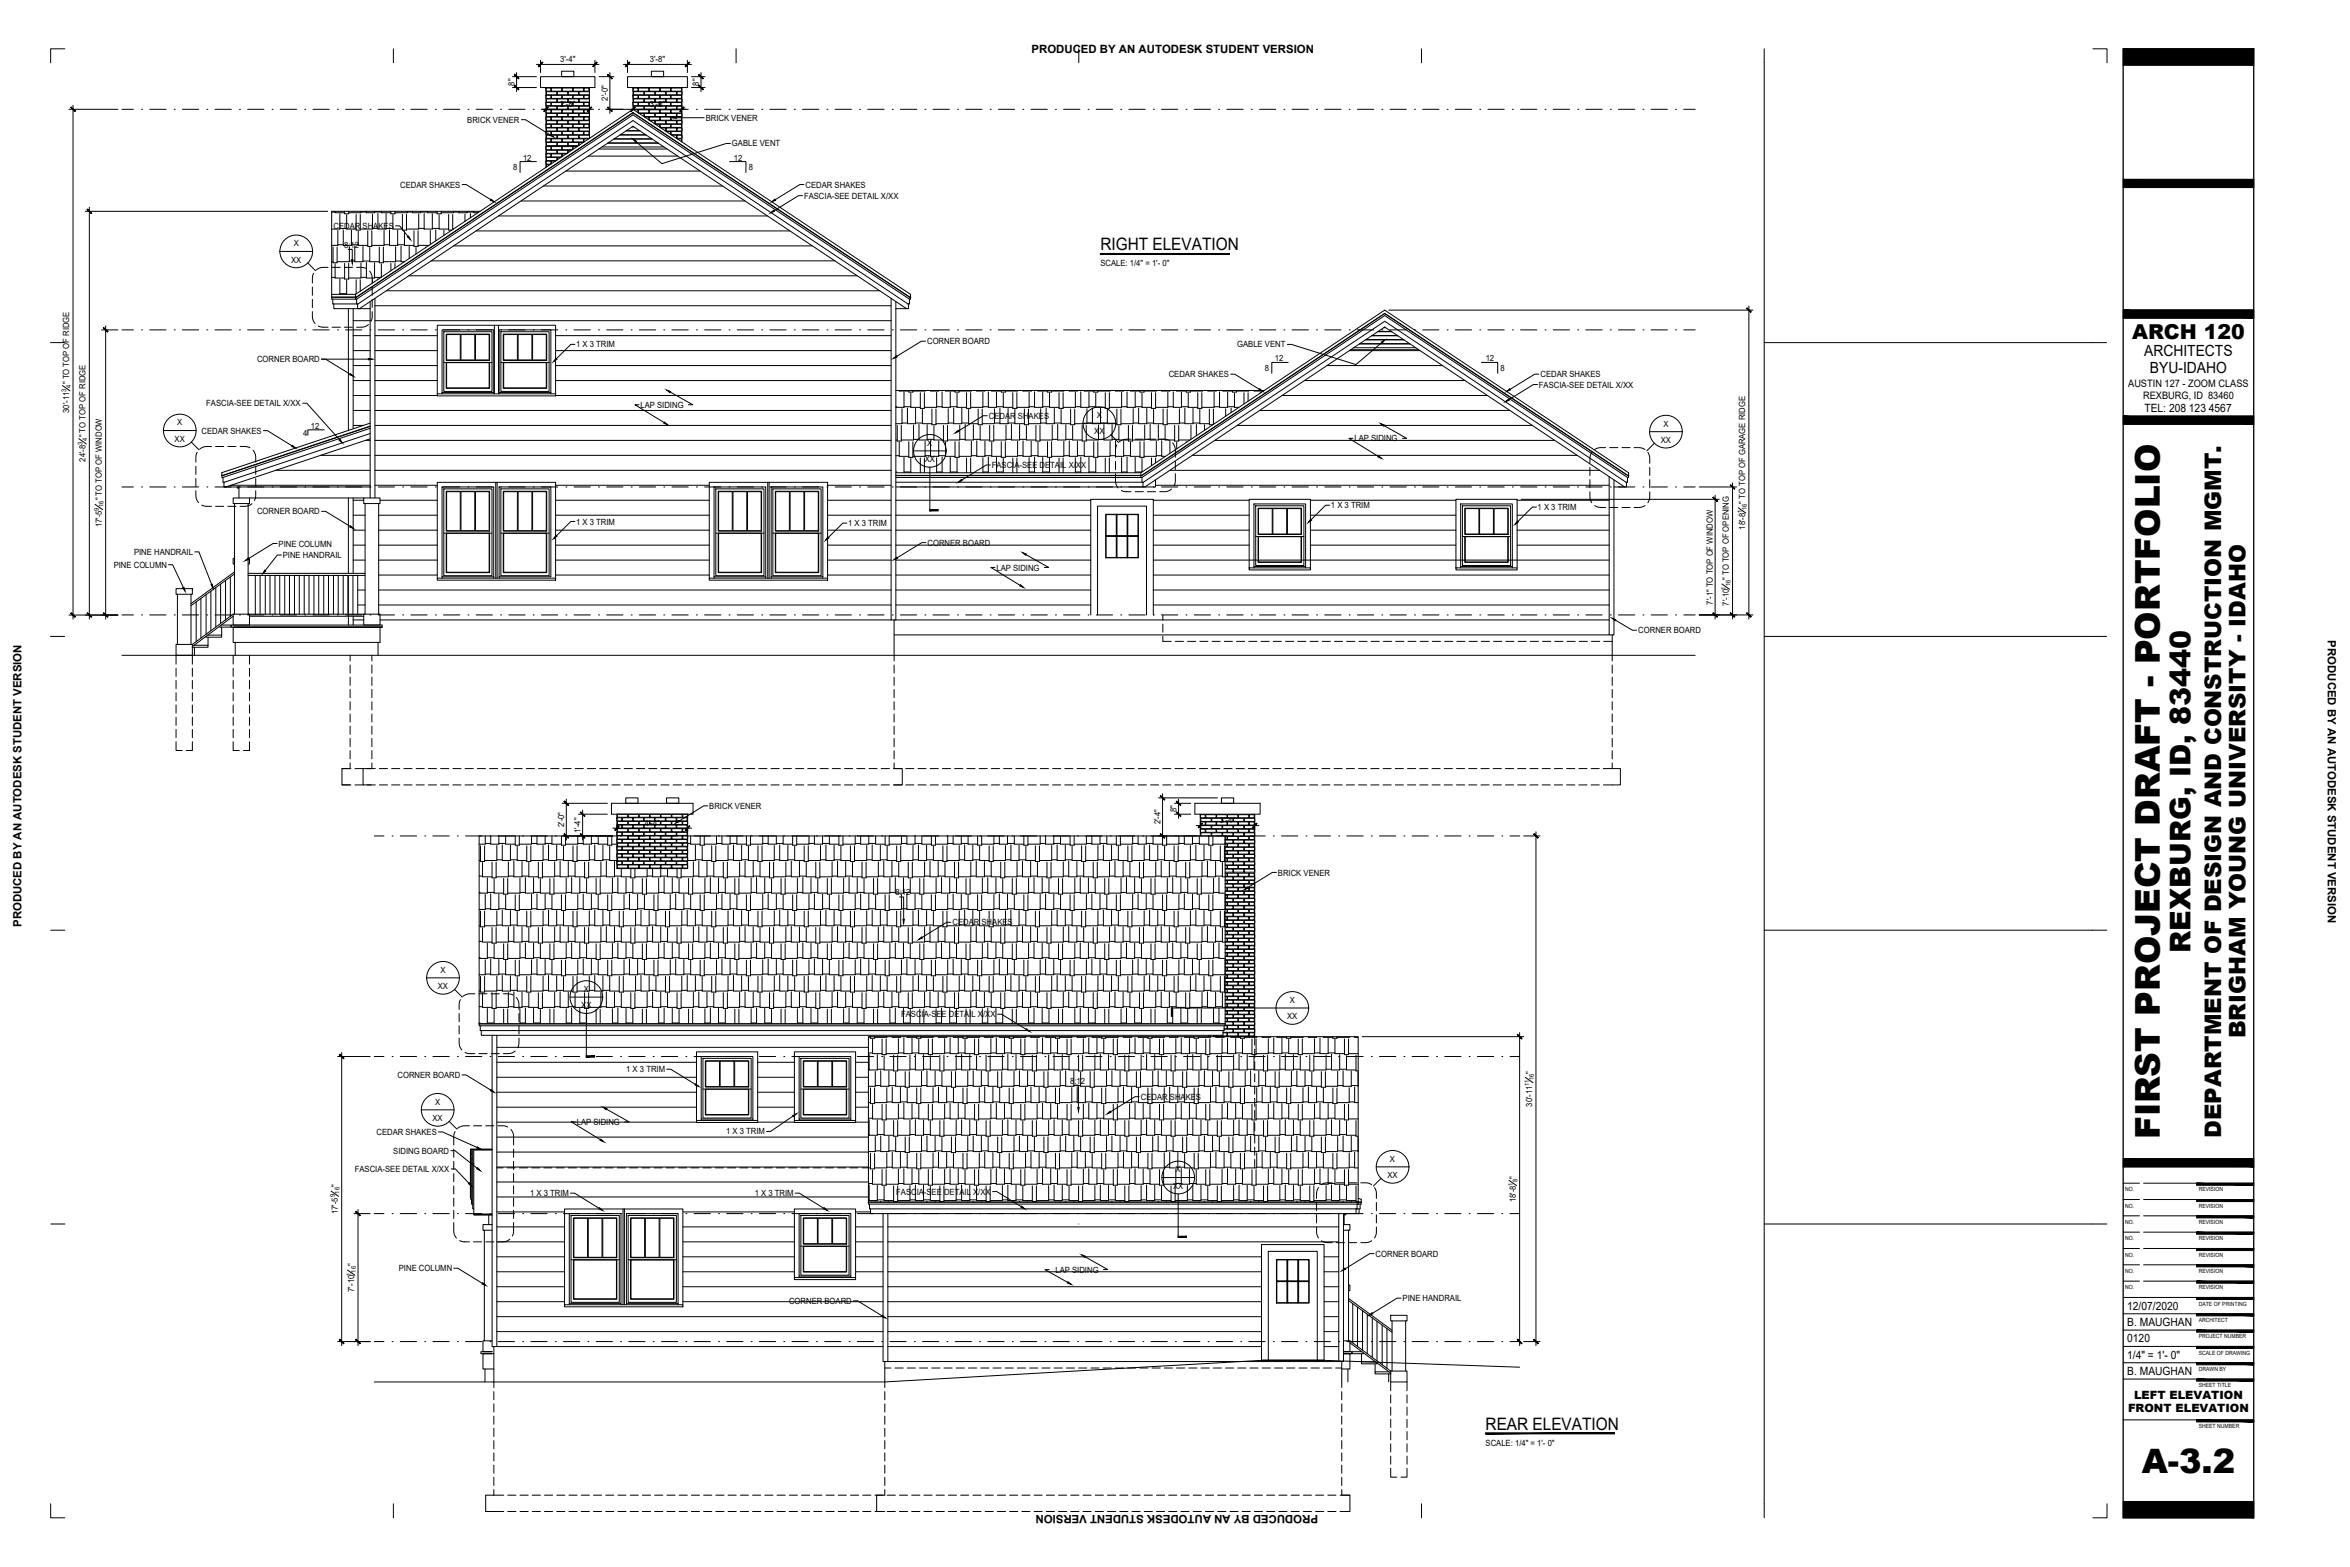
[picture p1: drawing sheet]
<svg xmlns="http://www.w3.org/2000/svg" width="914mm" height="610mm" viewBox="0 0 914 610" stroke-linecap="round" stroke-linejoin="round" font-family="sans-serif">
<defs><g id="words">
<text font-size="13.3" x="840.4" y="443.2" transform="rotate(-90 840.4 443.2)">FIRST PROJECT DRAFT - PORTFOLIO</text>
<text font-size="13.1" x="833.4" y="572.9">A-3.2</text>
<text font-size="11.1" x="852.3" y="370.7" transform="rotate(-90 852.3 370.7)">REXBURG, ID, 83440</text>
<g font-size="8.9">
<text x="873.8" y="404" transform="rotate(-90 873.8 404)">BRIGHAM YOUNG UNIVERSITY - IDAHO</text>
<text x="864.2" y="442.7" transform="rotate(-90 864.2 442.7)">DEPARTMENT OF DESIGN AND CONSTRUCTION MGMT.</text>
</g>
<text font-size="8" x="829.6" y="131.8">ARCH 120</text>
<g font-size="6.7">
<text x="428.2" y="97.4">RIGHT ELEVATION</text>
<text x="578" y="556.2">REAR ELEVATION</text>
</g>
<g font-size="6">
<text x="834.3" y="138.4">ARCHITECTS</text>
<text x="836.6" y="145.3">BYU-IDAHO</text>
</g>
<g font-size="4.4">
<text x="401.4" y="20.6">PRODUCED BY AN AUTODESK STUDENT VERSION</text>
<text x="834.4" y="160.3">TEL: 208 123 4567</text>
<text x="905.8" y="249.2" transform="rotate(90 905.8 249.2)">PRODUCED BY AN AUTODESK STUDENT VERSION</text>
<text x="8.4" y="360.6" transform="rotate(-90 8.4 360.6)">PRODUCED BY AN AUTODESK STUDENT VERSION</text>
<text x="827.7" y="509.5">12/07/2020</text>
<text x="827.7" y="515.9">B. MAUGHAN</text>
<text x="827.7" y="522.2">0120</text>
<text x="827.7" y="528.6">1/4&quot; = 1'- 0&quot;</text>
<text x="827.7" y="534.9">B. MAUGHAN</text>
<text x="830.4" y="544.2">LEFT ELEVATION</text>
<text x="828" y="549.2">FRONT ELEVATION</text>
<text x="512.9" y="589.2" transform="rotate(-180 512.9 589.2)">PRODUCED BY AN AUTODESK STUDENT VERSION</text>
</g>
<g font-size="4">
<text x="828.1" y="150.5">AUSTIN 127 - ZOOM CLASS</text>
<text x="833.9" y="155.2">REXBURG, ID 83460</text>
</g>
<g font-size="3.3">
<text x="217.9" y="24.2">3'-4&quot;</text>
<text x="252.9" y="24.2">3'-8&quot;</text>
<text x="200.2" y="33.3" transform="rotate(-90 200.2 33.3)">8&quot;</text>
<text x="271.9" y="33.3" transform="rotate(-90 271.9 33.3)">8&quot;</text>
<text x="218" y="41.7">2'-8&quot;</text>
<text x="236.5" y="39.1" transform="rotate(-90 236.5 39.1)">2'-0&quot;</text>
<text x="252.9" y="41.7">3'-0&quot;</text>
<text x="181.8" y="47.8">BRICK VENER</text>
<text x="274.6" y="47">BRICK VENER</text>
<text x="284.8" y="57">GABLE VENT</text>
<text x="203.5" y="62.5">12</text>
<text x="285.6" y="62.5">12</text>
<text x="199.6" y="66">8</text>
<text x="291.3" y="66">8</text>
<text x="155.7" y="73">CEDAR SHAKES</text>
<text x="312.9" y="77.3">FASCIA-SEE DETAIL X/XX</text>
<text x="313.4" y="73">CEDAR SHAKES</text>
<text x="129.8" y="89.1">CEDAR SHAKES</text>
<text x="114.3" y="95.8">X</text>
<text x="133.9" y="96.4">8:12</text>
<text x="113.3" y="102.2">XX</text>
<text x="428.2" y="103.6">SCALE: 1/4&quot; = 1'- 0&quot;</text>
<text x="224.2" y="135.2">1 X 3 TRIM</text>
<text x="360.8" y="133.9">CORNER BOARD</text>
<text x="481.4" y="135.1">GABLE VENT</text>
<text x="100" y="140.9">CORNER BOARD</text>
<text x="496" y="140.6">12</text>
<text x="578.1" y="140.6">12</text>
<text x="27" y="149.5" transform="rotate(-90 27 149.5)">&quot; TO TOP OF RIDGE</text>
<text x="454.8" y="146.8">CEDAR SHAKES</text>
<text x="492.1" y="144.1">8</text>
<text x="583.8" y="144.1">8</text>
<text x="599.4" y="146.8">CEDAR SHAKES</text>
<text x="598.8" y="150.8">FASCIA-SEE DETAIL X/XX</text>
<text x="27" y="160.6" transform="rotate(-90 27 160.6)">30'-11</text>
<text x="80.2" y="158.1">FASCIA-SEE DETAIL X/XX</text>
<text x="249.2" y="158.7">LAP SIDING</text>
<text x="68.9" y="165.5">X</text>
<text x="121" y="166.8">12</text>
<text x="384.8" y="162.9">CEDAR SHAKES</text>
<text x="426.8" y="162.7">X</text>
<text x="647.2" y="165.9">X</text>
<text x="33.3" y="170.2" transform="rotate(-90 33.3 170.2)">&quot; TO TOP OF RIDGE</text>
<text x="68" y="171.9">XX</text>
<text x="78.4" y="168.7">CEDAR SHAKES</text>
<text x="118" y="169.6">4</text>
<text x="360.8" y="173.4">X</text>
<text x="425.8" y="169">XX</text>
<text x="527" y="171.7">LAP SIDING</text>
<text x="646.2" y="172.3">XX</text>
<text x="33.3" y="179.6" transform="rotate(-90 33.3 179.6)">24'-8</text>
<text x="359.8" y="179.8">XX</text>
<text x="385.9" y="182.1">FASCIA-SEE DETAIL X/XX</text>
<text x="39.7" y="194.7" transform="rotate(-90 39.7 194.7)">&quot; TO TOP OF WINDOW</text>
<text x="517.9" y="197.7">1 X 3 TRIM</text>
<text x="679" y="196" transform="rotate(-90 679 196)">&quot; TO TOP OF GARAGE RIDGE</text>
<text x="100" y="200.1">CORNER BOARD</text>
<text x="598.3" y="198.5">1 X 3 TRIM</text>
<text x="39.7" y="205.2" transform="rotate(-90 39.7 205.2)">17'-5</text>
<text x="224.2" y="204.1">1 X 3 TRIM</text>
<text x="330" y="204.7">1 X 3 TRIM</text>
<text x="679" y="206" transform="rotate(-90 679 206)">18'-8</text>
<text x="52.2" y="215.9">PINE HANDRAIL</text>
<text x="108.4" y="212.6">PINE COLUMN</text>
<text x="360.9" y="212.3">CORNER BOARD</text>
<text x="44.2" y="220.9">PINE COLUMN</text>
<text x="110.1" y="217.1">PINE HANDRAIL</text>
<text x="387.7" y="222">LAP SIDING</text>
<text x="672.7" y="225.6" transform="rotate(-90 672.7 225.6)">&quot; TO TOP OF OPENING</text>
<text x="666.5" y="235.2" transform="rotate(-90 666.5 235.2)">7'-1&quot; TO TOP OF WINDOW</text>
<text x="672.7" y="235.6" transform="rotate(-90 672.7 235.6)">7'-10</text>
<text x="637.5" y="246.4">CORNER BOARD</text>
<text x="276" y="314.7">BRICK VENER</text>
<text x="457.8" y="316" transform="rotate(-90 457.8 316)">8&quot;</text>
<text x="219.5" y="321.8" transform="rotate(-90 219.5 321.8)">2'-0&quot;</text>
<text x="250.9" y="321.4">4'-4&quot;</text>
<text x="451.6" y="320.7" transform="rotate(-90 451.6 320.7)">2'-4&quot;</text>
<text x="474.7" y="320.3">3'-4&quot;</text>
<text x="225.9" y="324" transform="rotate(-90 225.9 324)">1'-4&quot;</text>
<text x="497.3" y="340.6">BRICK VENER</text>
<text x="348.4" y="348.3">8:12</text>
<text x="370.6" y="360">CEDAR SHAKES</text>
<text x="171.4" y="378.4">X</text>
<text x="170.4" y="384.8">XX</text>
<text x="227.1" y="385.9">X</text>
<text x="226.2" y="392.3">XX</text>
<text x="350.6" y="395.8">FASCIA-SEE DETAIL X/XX</text>
<text x="501.8" y="390.2">X</text>
<text x="500.9" y="396.5">XX</text>
<text x="154.7" y="419.4">CORNER BOARD</text>
<text x="243.7" y="417.2">1 X 3 TRIM</text>
<text x="596.2" y="417.6" transform="rotate(-90 596.2 417.6)">&quot;</text>
<text x="416.4" y="421.5">8:12</text>
<text x="169.3" y="429.8">X</text>
<text x="443.9" y="427.9">CEDAR SHAKES</text>
<text x="596.2" y="430.5" transform="rotate(-90 596.2 430.5)">30'-11</text>
<text x="168.3" y="436.1">XX</text>
<text x="224.4" y="437.6">LAP SIDING</text>
<text x="146.5" y="441.6">CEDAR SHAKES</text>
<text x="282.5" y="441.3">1 X 3 TRIM</text>
<text x="153" y="448.9">SIDING BOARD</text>
<text x="138" y="456">FASCIA-SEE DETAIL X/XX</text>
<text x="540.9" y="452">X</text>
<text x="131.5" y="461.8" transform="rotate(-90 131.5 461.8)">&quot;</text>
<text x="457.4" y="456.1">X</text>
<text x="539.9" y="458.3">XX</text>
<text x="589.9" y="458.8" transform="rotate(-90 589.9 458.8)">&quot;</text>
<text x="206.3" y="465.3">1 X 3 TRIM</text>
<text x="293.7" y="465.3">1 X 3 TRIM</text>
<text x="348.7" y="464.8">FASCIA-SEE DETAIL X/XX</text>
<text x="456.4" y="462.4">XX</text>
<text x="589.9" y="467.7" transform="rotate(-90 589.9 467.7)">18'-8</text>
<text x="131.5" y="472.3" transform="rotate(-90 131.5 472.3)">17'-5</text>
<text x="535.2" y="488.9">CORNER BOARD</text>
<text x="137.8" y="492.5" transform="rotate(-90 137.8 492.5)">&quot;</text>
<text x="155.2" y="494.6">PINE COLUMN</text>
<text x="410.7" y="495.1">LAP SIDING</text>
<text x="137.8" y="502.5" transform="rotate(-90 137.8 502.5)">7'-10</text>
<text x="307" y="507.3">CORNER BOARD</text>
<text x="545.7" y="506.2">PINE HANDRAIL</text>
<text x="578" y="562.4">SCALE: 1/4&quot; = 1'- 0&quot;</text>
</g>
<g font-size="2.5">
<text x="25.8" y="152.5" transform="rotate(-90 25.8 152.5)">3</text>
<text x="27.6" y="150.7" transform="rotate(-90 27.6 150.7)">4</text>
<text x="32.1" y="173.1" transform="rotate(-90 32.1 173.1)">3</text>
<text x="33.9" y="171.4" transform="rotate(-90 33.9 171.4)">4</text>
<text x="40.3" y="197.2" transform="rotate(-90 40.3 197.2)">16</text>
<text x="38.4" y="198.7" transform="rotate(-90 38.4 198.7)">9</text>
<text x="677.8" y="199.7" transform="rotate(-90 677.8 199.7)">1</text>
<text x="679.7" y="198.5" transform="rotate(-90 679.7 198.5)">16</text>
<text x="671.5" y="229.3" transform="rotate(-90 671.5 229.3)">1</text>
<text x="673.3" y="228.2" transform="rotate(-90 673.3 228.2)">16</text>
<text x="595" y="422.6" transform="rotate(-90 595 422.6)">11</text>
<text x="596.8" y="420.1" transform="rotate(-90 596.8 420.1)">16</text>
<text x="588.7" y="461.3" transform="rotate(-90 588.7 461.3)">1</text>
<text x="590.5" y="460" transform="rotate(-90 590.5 460)">8</text>
<text x="130.3" y="465.8" transform="rotate(-90 130.3 465.8)">9</text>
<text x="132.1" y="464.3" transform="rotate(-90 132.1 464.3)">16</text>
<text x="136.7" y="496.2" transform="rotate(-90 136.7 496.2)">1</text>
<text x="138.5" y="495" transform="rotate(-90 138.5 495)">16</text>
</g>
<g font-size="2.2">
<text x="826.9" y="463.5">NO.</text>
<text x="855.5" y="463.5">REVISION</text>
<text x="826.9" y="469.8">NO.</text>
<text x="855.5" y="469.8">REVISION</text>
<text x="826.9" y="476.2">NO.</text>
<text x="855.5" y="476.2">REVISION</text>
<text x="826.9" y="482.5">NO.</text>
<text x="855.5" y="482.5">REVISION</text>
<text x="826.9" y="488.9">NO.</text>
<text x="855.5" y="488.9">REVISION</text>
<text x="826.9" y="495.2">NO.</text>
<text x="855.5" y="495.2">REVISION</text>
<text x="826.9" y="501.6">NO.</text>
<text x="855.5" y="501.6">REVISION</text>
<text x="855.5" y="507.9">DATE OF PRINTING</text>
<text x="855.5" y="514.3">ARCHITECT</text>
<text x="855.5" y="520.6">PROJECT NUMBER</text>
<text x="855.5" y="527">SCALE OF DRAWING</text>
<text x="855.5" y="533.3">DRAWN BY</text>
<text x="855.5" y="539.7">SHEET TITLE</text>
<text x="855.5" y="555.5">SHEET NUMBER</text>
</g>
</g></defs>
<!-- layer: A-ELEV-LGHT -->
<g fill="none" stroke="#000" stroke-width=".39">
<path d="M212.4 34.1h17M218.5 27.7h4.8v2.1h-4.8zM233.1 58h26.3M234.2 57.2h24.2M236.4 55.7h19.8M236.6 55.6h19.4M238.8 54.1h15M239 54h14.6M241.2 52.5h10.2M241.4 52.4h9.8M243.6 50.9h5.5M243.8 50.8h5"/>
<path d="M245.9 49.4h.8M246.2 49.2h.3M129.1 116.4h9.3M129.5 118.2h9.3M138.2 115.7h.5l107.6-71.8 107.6 71.8h.5M137.4 120.1v46.7M172.7 129.1h18.7v23.2h-18.7zM173.6 130h16.9v10.2h-16.9zM173.8 130.2h5.3v9.8h-5.3zM179.4 130.2h5.3v9.8h-5.3zM185 130.2h5.3v9.8h-5.3zM192.4 126.5v26.7"/>
<path d="M194 126.5v26.7M194.9 129.1h18.8v23.2h-18.8zM195.8 130h16.9v10.2h-16.9zM196 130.2h5.3v9.8h-5.3zM201.6 130.2h5.4v9.8h-5.4zM207.2 130.2h5.4v9.8h-5.4zM525.6 136.1h26.3M526.7 135.3h24.2M528.9 133.8h19.8M529.1 133.7h19.4M531.3 132.2h15M531.5 132.1h14.6"/>
<path d="M533.7 130.6h10.2M533.9 130.5h9.8M536.1 129.1h5.5M536.3 128.9h5M538.4 127.5h.8M538.7 127.3h.3M170.1 153.2h46.1v.8h-46.1zM170.1 153.2v-26.7h46.1v26.7M172 152.7v.5M172.7 141h18.7M173.6 141v10.1h16.9v-10.1M173.8 141.1h16.5v9.8h-16.5z"/>
<path d="M192.1 152.7v.5M194.2 152.7v.5M194.9 141h18.8M195.8 141v10.1h16.9v-10.1M196 141.1h16.6v9.8h-16.6zM214.3 152.7v.5M144 165.9l-57.8 19.1M92.3 189.4v.5h.7M92.6 189.4l.4 .2M92.7 189.4v.2M137.4 193.7v29.4M172.7 190.2h18.7v33.8h-18.7z"/>
<path d="M173.6 191.1h16.9v15.5h-16.9zM173.8 191.3h5.3v15.2h-5.3zM179.4 191.3h5.3v15.2h-5.3zM185 191.3h5.3v15.2h-5.3zM192.9 187.6v37.3M193.4 187.6v37.3M194.9 190.2h18.8v33.8h-18.8zM195.8 191.1h16.9v15.5h-16.9zM196 191.3h5.3v15.2h-5.3zM201.6 191.3h5.4v15.2h-5.4zM207.2 191.3h5.4v15.2h-5.4zM278.5 190.2h18.8v33.8h-18.8z"/>
<path d="M279.4 191.1h16.9v15.5h-16.9zM279.6 191.3h5.3v15.2h-5.3zM285.2 191.3h5.4v15.2h-5.4zM290.9 191.3h5.3v15.2h-5.3zM298.7 187.6v37.3M299.3 187.6v37.3M300.7 190.2h18.8v33.8h-18.8zM301.7 191.1h16.9v15.5h-16.9zM301.8 191.3h5.4v15.2h-5.4zM307.4 191.3h5.4v15.2h-5.4zM313.1 191.3h5.3v15.2h-5.3zM444 185v.7h-95.4"/>
<path d="M444 185.7h.4v1.9h-95.8M444.4 187.6h.5l93.9-62.6 93.9 62.6h.6M444.4 185.7l94.4-62.9 94.5 62.9h.4M488.6 196.8h18.8v23.2h-18.8zM489.5 197.7h16.9v10.2h-16.9zM489.7 197.9h5.3v9.9h-5.3zM495.3 197.9h5.4v9.9h-5.4zM500.9 197.9h5.4v9.9h-5.4zM569 196.8h18.8v23.2h-18.8zM570 197.7h16.9v10.2h-16.9zM570.1 197.9h5.4v9.9h-5.4zM575.7 197.9h5.4v9.9h-5.4z"/>
<path d="M581.4 197.9h5.3v9.9h-5.3zM172.7 207.4h18.7M173.6 207.4v15.4h16.9v-15.4M173.8 207.5h16.5v15.1h-16.5zM194.9 207.4h18.8M195.8 207.4v15.4h16.9v-15.4M196 207.5h16.6v15.1h-16.6zM278.5 207.4h18.8M279.4 207.4v15.4h16.9v-15.4M279.6 207.5h16.6v15.1h-16.6zM300.7 207.4h18.8M301.7 207.4v15.4h16.9v-15.4"/>
<path d="M301.8 207.5h16.6v15.1h-16.6zM488.6 208.7h18.8M489.5 208.7v10.1h16.9v-10.1M489.7 208.8h16.6v9.8h-16.6zM569 208.7h18.8M570 208.7v10.1h16.9v-10.1M570.1 208.8h16.6v9.8h-16.6zM69 231.2h5.3M137.4 239.7v3.5M170.1 224.9h46.1v.8h-46.1zM170.1 224.9v-37.3h46.1v37.3M172 224.4v.5"/>
<path d="M192.1 224.4v.5M194.2 224.4v.5M276 224.9h46v.8h-46zM276 224.9v-37.3h46v37.3M277.8 224.4v.5M297.9 224.4v.5M300.1 224.4v.5M320.2 224.4v.5M424.4 239.2v-45h24.4v45M486.1 220.9v-26.7h23.8v26.7M486.1 220.9h23.8v.8h-23.8zM487.9 220.4v.5"/>
<path d="M508 220.4v.5M566.5 220.9v-26.7h23.8v26.7M566.5 220.9h23.8v.8h-23.8zM568.4 220.4v.5M588.5 220.4v.5M69 250.7h5.3M347.9 247h278.2M240 316.7h27.6M243.5 310.4h4.7v2.1h-4.7zM259.4 310.4h4.7v2.1h-4.7zM467 316.7h21.2M475.3 310.4h4.7v2.1h-4.7z"/>
<path d="M186.5 399.1h290.2M186.9 400.9h289.4M193.3 402.8v121.1M273.5 411.7h18.8v23.3h-18.8zM274.5 412.7h16.8v10.2h-16.8zM274.6 412.8h5.4v9.9h-5.4zM280.2 412.8h5.4v9.9h-5.4zM285.9 412.8h5.3v9.9h-5.3zM311.6 411.7h18.8v23.3h-18.8zM312.6 412.7h16.8v10.2h-16.8zM312.7 412.8h5.4v9.9h-5.4zM318.3 412.8h5.4v9.9h-5.4z"/>
<path d="M324 412.8h5.3v9.9h-5.3zM470.4 402.8v.5M271 435.9v-26.7h23.8v26.7M271 435.9h23.8v.8h-23.8zM272.8 435.4v.5M273.5 423.7h18.8M274.5 423.7v10h16.8v-10M274.6 423.7h16.6v9.9h-16.6zM293 435.4v.5M309.1 435.9v-26.7h23.8v26.7M309.1 435.9h23.8v.8h-23.8zM310.9 435.4v.5"/>
<path d="M311.6 423.7h18.8M312.6 423.7v10h16.8v-10M312.7 423.7h16.6v9.9h-16.6zM331.1 435.4v.5M222.2 472.8h18.8v33.8h-18.8zM223.1 473.8h16.9v15.5h-16.9zM223.3 473.9h5.3v15.2h-5.3zM228.9 473.9h5.4v15.2h-5.4zM234.5 473.9h5.4v15.2h-5.4zM242.4 470.3v37.3M243 470.3v37.3M244.4 472.8h18.8v33.8h-18.8z"/>
<path d="M245.3 473.8h16.9v15.5h-16.9zM245.5 473.9h5.3v15.2h-5.3zM251.1 473.9h5.4v15.2h-5.4zM256.8 473.9h5.3v15.2h-5.3zM311.6 472.8h18.8v23.3h-18.8zM312.6 473.8h16.8v10.2h-16.8zM312.7 473.9h5.4v9.9h-5.4zM318.3 473.9h5.4v9.9h-5.4zM324 473.9h5.3v9.9h-5.3zM337.8 467.7h190.8M522.8 478.6h1.9M523 472.1v4.3"/>
<path d="M528.1 470.3h1.1M528.4 468.4h1.2M222.2 490.1h18.8M223.1 490.1v15.3h16.9v-15.3M223.3 490.2h16.6v15.1h-16.6zM244.4 490.1h18.8M245.3 490.1v15.3h16.9v-15.3M245.5 490.2h16.6v15.1h-16.6zM309.1 497v-26.7h23.8v26.7M309.1 497h23.8v.8h-23.8zM310.9 496.5v.5M311.6 484.8h18.8"/>
<path d="M312.6 484.8v10.1h16.8v-10.1M312.7 484.9h16.6v9.8h-16.6zM331.1 496.5v.5M490.9 484.2h24.3v45h-24.3zM524.7 499.9h.6v2.2h-.6M219.7 507.6h46v.8h-46zM219.7 507.6v-37.3h46v37.3M221.5 507v.6M241.6 507v.6M243.7 507v.6M263.8 507v.6M524.7 505.1l17 12.4"/>
<path d="M524.7 505.9l17 12.4M526.4 507.1v15.3M528.2 508.5v15.3M530.2 509.9v15.3M532 511.3v15.3M534 512.7v15.3M535.8 514v15.4M537.8 515.5v15.4M539.7 516.8v15.5M541.1 511.7h6.4v2.2h-.5v19.5h.5v4.2h-6.4v-4.2h.6v-19.5h-.6zM192.2 523.9h151.4M522.8 521.6h1.9"/>
<path d="M525.3 522.4l15.8 11.8v.3h-6v-.8h5.4M525.3 521.6l15.8 11.8M529.8 526.6v3.2M529.9 525.8h-3.8v.8h4.4v-.3M535.1 530.6v3.1M535.2 529.8h-5.4v.8h6v-.4M540.3 534.5v3.1"/>
</g>
<!-- layer: A-ELEV-MEDM -->
<g fill="none" stroke="#000" stroke-width=".39">
<path d="M246.3 34.1h19.1M253.5 27.7h4.7v2.1h-4.7zM229.4 53.8v-19.7h2.1v-4.3h-21.2v4.3h2.1v31M186.8 82.2h-57.7l-.1 33.5M129.1 114.5h9.2M129.1 115.7v.7M129.5 116.4v1.8M129.9 118.2v1.9h9.3M138.4 116.4h.4l107.5-71.7 107.6 71.7h.4M138.8 118.2h.5l107-71.3 107 71.3h.6M145.9 116.1v77.6M346.7 116.1v125.1"/>
<path d="M135.6 120.1v47.3M172 128.3h20.1v24.4h-20.1zM194.2 128.3h20.1v24.4h-20.1zM348.6 151.9h143.2M144 166.6l-57.6 19.1M144 168.7l-57.2 18.9M91.3 195.9h5.2M135.6 193.7v29.4M142.1 195.9h5.2M172 189.4h20.1v35h-20.1zM194.2 189.4h20.1v35h-20.1zM277.8 189.4h20.1v35h-20.1z"/>
<path d="M300.1 189.4h20.1v35h-20.1zM348.6 183.9h95.3l94.9-63.2 94.9 63.2M443.9 183.9v1M444.7 187.6v1.8h-96.1M445.5 189.4l93.3-62.2 93.3 62.2M449.6 186.7v2.7h-4.9M487.9 196h20.1v24.4h-20.1zM568.4 196h20.1v24.4h-20.1zM626.1 185.4v61.6h1.2M632.9 187.6v1.8h-4.9M633.3 185.7v1.9M633.7 185v.7"/>
<path d="M633.7 183.9l.1 1.1M91.3 217.2h-.6v2.2h.6M96.5 217.2h.6v2.2h-.6M68.5 229h6.4v2.2h-.6v19.5h.6v4.2h-6.4v-4.2h.5v-19.5h-.5zM76.3 234.2v15.4M78.2 232.8v15.4M80.2 231.4v15.3M82 230v15.4M84 228.6v15.3M85.8 227.2v15.4M87.8 225.8v15.3M89.6 224.5v15.3"/>
<path d="M90.7 239.7l-15.8 11.8v.3h6v-.8h-5.4M90.7 238.9l-15.8 11.8M91.3 238.9h5.2M91.3 222.5l-17 12.3M91.3 223.3l-17 12.3M135.6 223.9v19.3M142.1 238.9h5.2M427.1 239.2v-42.3h19v42.3M75.7 251.8v3.1M80.8 247.1h5.4v.8h-6.1v-.3M80.9 247.9v3.1M86.1 243.2h3.8v.8h-4.5v-.4"/>
<path d="M86.2 244v3.1M147.9 241.2h200M237.9 312.5h31.8v4.2h-2.1v21.2h-27.6v-21.2h-2.1zM240 325.2h-53.6v73.1M267.6 325.2h209.1l.1 73.1M467 325.2v-8.5h-2.1v-4.2h25.4v4.2h-2.1v86.6M186.5 398.3v.8M186.9 399.1v1.8M476.3 399.1v1.8M476.7 398.3v.8M187.3 400.9v1.9h288.6v-1.9M191.5 402.8v121.1h.7v13.7"/>
<path d="M272.8 411h20.2v24.4h-20.2zM310.9 411h20.2v24.4h-20.2zM472.2 402.8v.5M221.5 472.1h20.1v34.9h-20.1zM243.7 472.1h20.1v34.9h-20.1zM310.9 472.1h20.2v24.4h-20.2zM337.9 468.4h190.5M338.3 470.3h189.8M345.5 472.1v57.6h-1.2M520.9 472.1v57.6M522.8 476.4h2.5v2.2h-.6v43h.6v4.2h-2.5h3.3v.8h-3.3h2.5v6h-3.2M528.5 466.2l1.2 .4v1.1"/>
<path d="M528.8 470.3v1.8h-1.2M529.2 468.4v1.9M529.6 467.7v.7M345.5 529.7h176.6M493.5 529.1v-42.3h19.1v42.3M524.5 532.6v5"/>
</g>
<!-- layer: A-ELEV-VHVY -->
<path d="M47.5 254.9h612.1M591.3 531.9l-76.1-2.7h-24.3l-146.6 8.4h-198.7" fill="none" stroke="#000" stroke-width=".39"/>
<!-- layer: A-ELEV-HEVY -->
<g fill="none" stroke="#000" stroke-width=".39">
<path d="M246.3 42.5l108 72 .1 1.2M246.3 42.5l-108 72-.1 1.2M246.3 42.5v-8.4h-2.1v-4.3h23.3v4.3h-2.1v21.1M138.4 115.7v.7M138.8 116.4v1.8M139.2 118.2v1.9h.7l106.4-71 106.4 71M144 117.3v76.4M348.6 117.3v123.9h-.7v15.9M353.5 118.2v1.9h-4.9M353.9 116.4v1.8M354.3 115.7v.7M139.5 120.1h4.5"/>
<path d="M144 164.6l-57.7 19.3-.1 1.1M144 170.7l-56.1 18.7h-.7M86.4 185v.7M86.8 185.7v1.9M87.2 187.6v1.8h56.8M90.7 193.7h6.4v2.2h-.6v43h.6v4.3h-6.4v-4.3h.6v-43h-.6zM93 189.4v4.3M97.1 193.7h44.4M141.5 193.7h6.4v2.2h-.6v43h.6v4.3h-6.4v-4.3h.6v-43h-.6zM628 186.7v60.3h-.7v10.1M96.5 223.1h45.6M96.5 223.9h45.6"/>
<path d="M97.1 238.9h44.4M97.1 239.7h44.4M99.3 238.9v-15h1.9v15M103.2 238.9v-15h1.9v15M107 238.9v-15h1.8v15M110.8 238.9v-15h1.8v15M114.6 238.9v-15h1.8v15M118.4 238.9v-15h1.8v15M122.2 238.9v-15h1.8v15M126 238.9v-15h1.8v15M129.8 238.9v-15h1.8v15M133.5 238.9v-15h1.9v15"/>
<path d="M137.3 238.9v-15h1.9v15M68.5 254.9v3.5M68.5 260v3.1M74.9 254.9v3.5M74.9 260v3.1M90.7 254.9v3.5M90.7 260v3.1M91.5 249.9v5M97.1 254.9v3.5M97.1 260v3.1M136.2 254.9v2.2M136.2 258.7v3.2"/>
<path d="M144.7 254.9v2.2M144.7 258.7v3.2M147.1 249.9v5M147.9 244v5.9h-57.2v-5.9h58h-58.8v-.8h58.8v.8M347.9 258.7v3.2M627.3 258.7v3.2M68.5 264.7v3.2M68.5 269.5v3.2M68.5 274.3v3.1M68.5 279v3.2M74.9 264.7v3.2M74.9 269.5v3.2"/>
<path d="M74.9 274.3v3.1M74.9 279v3.2M90.7 264.7v3.2M90.7 269.5v3.2M90.7 274.3v3.1M90.7 279v3.2M97.1 264.7v3.2M97.1 269.5v3.2M97.1 274.3v3.1M97.1 279v3.2M136.2 263.5v3.1M136.2 268.2v3.2"/>
<path d="M136.2 273v3.2M136.2 277.7v3.2M144.7 263.5v3.1M144.7 268.2v3.2M144.7 273v3.2M144.7 277.7v3.2M347.9 263.5v3.1M347.9 268.2v3.2M347.9 273v3.2M347.9 277.7v3.2M627.3 263.5v3.1M627.3 268.2v3.2"/>
<path d="M627.3 273v3.2M627.3 277.7v3.2M68.5 288.5v3.5h2.4M68.5 283.8v3.2M74.9 288.5v3.5h-2.4M74.9 283.8v3.2M90.7 288.5v3.5h2.4M90.7 283.8v3.2M97.1 288.5v3.5h-2.4M97.1 283.8v3.2M133.1 299h3.4M136.2 296.8v2.2h-3.1v6.4h3.1"/>
<path d="M136.2 282.5v3.2M136.2 287.3v3.1M136.2 292v3.2M138.1 299h3.2M142.9 299h3.1M144.4 299h-3.1v6.4h3.1M144.7 282.5v3.2M144.7 287.3v3.1M144.7 292v3.2M144.7 296.8v2.2M147.6 299h3.2M152.4 299h3.2"/>
<path d="M157.1 299h3.2M161.9 299h3.2M166.7 299h3.1M171.4 299h3.2M176.2 299h3.2M181 299h3.1M185.7 299h3.2M190.5 299h3.2M195.2 299h3.2M200 299h3.2M204.8 299h3.1M209.5 299h3.2"/>
<path d="M214.3 299h3.2M219.1 299h3.1M223.8 299h3.2M228.6 299h3.2M233.3 299h3.2M238.1 299h3.2M242.9 299h3.1M247.6 299h3.2M252.4 299h3.2M257.2 299h3.1M261.9 299h3.2M266.7 299h3.2"/>
<path d="M271.4 299h3.2M276.2 299h3.2M281 299h3.1M285.7 299h3.2M290.5 299h3.2M295.3 299h3.1M300 299h3.2M304.8 299h3.2M309.5 299h3.2M314.3 299h3.2M319.1 299h3.1M323.8 299h3.2"/>
<path d="M328.6 299h3.2M333.4 299h3.1M338.1 299h3.2M342.9 299h3.2M347.6 299h3.2M347.9 296.8v2.2h3.2v6.4h-3.2M347.9 282.5v3.2M347.9 287.3v3.1M347.9 292v3.2M352.4 299h3.2M357.2 299h3.1M361.9 299h3.2"/>
<path d="M366.7 299h3.2M371.5 299h3.1M376.2 299h3.2M381 299h3.2M385.7 299h3.2M390.5 299h3.2M395.3 299h3.1M400 299h3.2M404.8 299h3.2M409.6 299h3.1M414.3 299h3.2M419.1 299h3.2"/>
<path d="M423.8 299h3.2M428.6 299h3.2M433.4 299h3.1M438.1 299h3.2M442.9 299h3.2M447.7 299h3.1M452.4 299h3.2M457.2 299h3.2M461.9 299h3.2M466.7 299h3.2M471.5 299h3.1M476.2 299h3.2"/>
<path d="M481 299h3.2M485.8 299h3.1M490.5 299h3.2M495.3 299h3.2M500 299h3.2M504.8 299h3.2M509.6 299h3.1M514.3 299h3.2M519.1 299h3.2M523.9 299h3.1M528.6 299h3.2M533.4 299h3.2"/>
<path d="M538.1 299h3.2M542.9 299h3.2M547.7 299h3.1M552.4 299h3.2M557.2 299h3.2M562 299h3.1M566.7 299h3.2M571.5 299h3.2M576.2 299h3.2M581 299h3.2M585.8 299h3.1M590.5 299h3.2"/>
<path d="M595.3 299h3.2M600.1 299h3.1M604.8 299h3.2M609.6 299h3.2M614.3 299h3.2M619.1 299h3.2M623.9 299h3.4M627.3 299h3.2v6.4h-6.6M627.3 282.5v3.2M627.3 287.3v3.1M627.3 292v3.2M627.3 296.8v2.2"/>
<path d="M133.1 305.4h3.4M138.1 305.4h3.2M142.9 305.4h3.1M147.6 305.4h3.2M152.4 305.4h3.2M157.1 305.4h3.2M161.9 305.4h3.2M166.7 305.4h3.1M171.4 305.4h3.2M176.2 305.4h3.2M181 305.4h3.1M185.7 305.4h3.2"/>
<path d="M190.5 305.4h3.2M195.2 305.4h3.2M200 305.4h3.2M204.8 305.4h3.1M209.5 305.4h3.2M214.3 305.4h3.2M219.1 305.4h3.1M223.8 305.4h3.2M228.6 305.4h3.2M233.3 305.4h3.2M238.1 305.4h3.2M242.9 305.4h3.1"/>
<path d="M247.6 305.4h3.2M252.4 305.4h3.2M257.2 305.4h3.1M261.9 305.4h3.2M266.7 305.4h3.2M271.4 305.4h3.2M276.2 305.4h3.2M281 305.4h3.1M285.7 305.4h3.2M290.5 305.4h3.2M295.3 305.4h3.1M300 305.4h3.2"/>
<path d="M304.8 305.4h3.2M309.5 305.4h3.2M314.3 305.4h3.2M319.1 305.4h3.1M323.8 305.4h3.2M328.6 305.4h3.2M333.4 305.4h3.1M338.1 305.4h3.2M342.9 305.4h3.2M347.6 305.4h3.2M352.4 305.4h3.2M357.2 305.4h3.1"/>
<path d="M361.9 305.4h3.2M366.7 305.4h3.2M371.5 305.4h3.1M376.2 305.4h3.2M381 305.4h3.2M385.7 305.4h3.2M390.5 305.4h3.2M395.3 305.4h3.1M400 305.4h3.2M404.8 305.4h3.2M409.6 305.4h3.1M414.3 305.4h3.2"/>
<path d="M419.1 305.4h3.2M423.8 305.4h3.2M428.6 305.4h3.2M433.4 305.4h3.1M438.1 305.4h3.2M442.9 305.4h3.2M447.7 305.4h3.1M452.4 305.4h3.2M457.2 305.4h3.2M461.9 305.4h3.2M466.7 305.4h3.2M471.5 305.4h3.1"/>
<path d="M476.2 305.4h3.2M481 305.4h3.2M485.8 305.4h3.1M490.5 305.4h3.2M495.3 305.4h3.2M500 305.4h3.2M504.8 305.4h3.2M509.6 305.4h3.1M514.3 305.4h3.2M519.1 305.4h3.2M523.9 305.4h3.1M528.6 305.4h3.2"/>
<path d="M533.4 305.4h3.2M538.1 305.4h3.2M542.9 305.4h3.2M547.7 305.4h3.1M552.4 305.4h3.2M557.2 305.4h3.2M562 305.4h3.1M566.7 305.4h3.2M571.5 305.4h3.2M576.2 305.4h3.2M581 305.4h3.2M585.8 305.4h3.1"/>
<path d="M590.5 305.4h3.2M595.3 305.4h3.2M600.1 305.4h3.1M604.8 305.4h3.2M609.6 305.4h3.2M614.3 305.4h3.2M619.1 305.4h3.2M337.9 467.6l-.1 .1M338.3 468.4v1.9M338.7 470.3v1.8h.8M343.6 472.1v57.6h.7v10.1M522.8 472.1v57.6h-.7v10.1"/>
<path d="M527.6 470.3v1.8h-188.5M528.1 468.4v1.9M528.4 467.7v.7M528.6 467.7l-.1-64.4h-190.6v65.1M192.2 537.6v2.2M541.1 537.6v3.4M547.5 537.6v3.4M192.2 541.4v3.2M192.2 546.1v3.2M192.2 550.9v3.2M192.2 555.7v3.1M344.3 541.4v3.2"/>
<path d="M344.3 546.1v3.2M344.3 550.9v3.2M344.3 555.7v3.1M522.1 541.4v3.2M522.1 546.1v3.2M522.1 550.9v3.2M522.1 555.7v3.1M541.1 542.6v3.2M541.1 547.4v3.2M541.1 552.2v3.1M541.1 556.9v3.2M547.5 542.6v3.2"/>
<path d="M547.5 547.4v3.2M547.5 552.2v3.1M547.5 556.9v3.2M192.2 560.4v3.2M192.2 565.2v3.2M192.2 570v3.1M192.2 574.7v3.2M192.2 579.5v2.2M344.3 579.5v2.2h-3.8M344.3 560.4v3.2M344.3 565.2v3.2M344.3 570v3.1"/>
<path d="M344.3 574.7v3.2M522.1 579.5v2.2h3.2M522.1 560.4v3.2M522.1 565.2v3.2M522.1 570v3.1M522.1 574.7v3.2M541.1 571.2v3.5h2.4M541.1 561.7v3.2M541.1 566.4v3.2M547.5 571.2v3.5h-2.4M547.5 561.7v3.2M547.5 566.4v3.2"/>
<path d="M196 581.7h-7v6.3h7M197.6 588h3.2M197.6 581.7h3.2M202.3 588h3.2M202.3 581.7h3.2M207.1 588h3.2M207.1 581.7h3.2M211.9 588h3.1M211.9 581.7h3.1M216.6 588h3.2M216.6 581.7h3.2M221.4 588h3.2"/>
<path d="M221.4 581.7h3.2M226.2 588h3.1M226.2 581.7h3.1M230.9 588h3.2M230.9 581.7h3.2M235.7 588h3.2M235.7 581.7h3.2M240.4 588h3.2M240.4 581.7h3.2M245.2 588h3.2M245.2 581.7h3.2M250 588h3.1"/>
<path d="M250 581.7h3.1M254.7 588h3.2M254.7 581.7h3.2M259.5 588h3.2M259.5 581.7h3.2M264.3 588h3.1M264.3 581.7h3.1M269 588h3.2M269 581.7h3.2M273.8 588h3.2M273.8 581.7h3.2M278.5 588h3.2"/>
<path d="M278.5 581.7h3.2M283.3 588h3.2M283.3 581.7h3.2M288.1 588h3.1M288.1 581.7h3.1M292.8 588h3.2M292.8 581.7h3.2M297.6 588h3.2M297.6 581.7h3.2M302.4 588h3.1M302.4 581.7h3.1M307.1 588h3.2"/>
<path d="M307.1 581.7h3.2M311.9 588h3.2M311.9 581.7h3.2M316.6 588h3.2M316.6 581.7h3.2M321.4 588h3.2M321.4 581.7h3.2M326.2 588h3.1M326.2 581.7h3.1M330.9 588h3.2M330.9 581.7h3.2M335.7 588h3.2"/>
<path d="M335.7 581.7h3.2M340.5 588h3.8M341.1 581.7v6.3M345.2 588h3.2M345.2 581.7h3.2M350 588h3.2M350 581.7h3.2M354.7 588h3.2M354.7 581.7h3.2M359.5 588h3.2M359.5 581.7h3.2M364.3 588h3.1"/>
<path d="M364.3 581.7h3.1M369 588h3.2M369 581.7h3.2M373.8 588h3.2M373.8 581.7h3.2M378.6 588h3.1M378.6 581.7h3.1M383.3 588h3.2M383.3 581.7h3.2M388.1 588h3.2M388.1 581.7h3.2M392.8 588h3.2"/>
<path d="M392.8 581.7h3.2M397.6 588h3.2M397.6 581.7h3.2M402.4 588h3.1M402.4 581.7h3.1M407.1 588h3.2M407.1 581.7h3.2M411.9 588h3.2M411.9 581.7h3.2M416.7 588h3.1M416.7 581.7h3.1M421.4 588h3.2"/>
<path d="M421.4 581.7h3.2M426.2 588h3.2M426.2 581.7h3.2M430.9 588h3.2M430.9 581.7h3.2M435.7 588h3.2M435.7 581.7h3.2M440.5 588h3.1M440.5 581.7h3.1M445.2 588h3.2M445.2 581.7h3.2M450 588h3.2"/>
<path d="M450 581.7h3.2M454.8 588h3.1M454.8 581.7h3.1M459.5 588h3.2M459.5 581.7h3.2M464.3 588h3.2M464.3 581.7h3.2M469 588h3.2M469 581.7h3.2M473.8 588h3.2M473.8 581.7h3.2M478.6 588h3.1"/>
<path d="M478.6 581.7h3.1M483.3 588h3.2M483.3 581.7h3.2M488.1 588h3.2M488.1 581.7h3.2M492.9 588h3.1M492.9 581.7h3.1M497.6 588h3.2M497.6 581.7h3.2M502.4 588h3.2M502.4 581.7h3.2M507.1 588h3.2"/>
<path d="M507.1 581.7h3.2M511.9 588h3.2M511.9 581.7h3.2M516.7 588h3.1M516.7 581.7h3.1M521.4 581.7h3.9v6.3h-3.9M522.1 588h3.2"/>
</g>
<!-- layer: 1-ELEV-VLGT -->
<g fill="none" stroke="#000" stroke-width=".39">
<path d="M47.5 42.5h4.4M55.1 42.5h.1M58.3 42.5h6.3M67.8 42.5h.1M71 42.5h6.3M80.5 42.5h.1M83.7 42.5h6.3M93.2 42.5h.1M96.4 42.5h6.3M105.9 42.5h.1M109.1 42.5h6.3M118.6 42.5h.1"/>
<path d="M121.8 42.5h6.3M131.3 42.5h.1M134.5 42.5h6.3M144 42.5h.1M147.2 42.5h6.3M156.7 42.5h.1M159.9 42.5h6.3M169.4 42.5h.1M172.6 42.5h6.3M182.1 42.5h.1M185.3 42.5h6.3M194.8 42.5h.1"/>
<path d="M198 42.5h6.3M207.5 42.5h.1M210.7 42.5h6.3M220.2 42.5h.1M223.4 42.5h6.3M232.9 42.5h.1M236.1 42.5h6.3M245.6 42.5h.1M248.8 42.5h6.3M258.3 42.5h.1M261.5 42.5h6.3M271 42.5h.1"/>
<path d="M274.2 42.5h6.3M283.7 42.5h.1M286.9 42.5h6.3M296.4 42.5h.1M299.6 42.5h6.3M309.1 42.5h.1M312.3 42.5h6.3M321.8 42.5h.1M325 42.5h6.3M334.5 42.5h.1M337.7 42.5h6.3M347.2 42.5h.1"/>
<path d="M350.4 42.5h6.3M359.9 42.5h.1M363.1 42.5h6.3M372.6 42.5h.1M375.8 42.5h6.3M385.3 42.5h.1M388.5 42.5h6.3M398 42.5h.1M401.2 42.5h6.3M410.7 42.5h.1M413.9 42.5h6.3M423.4 42.5h.1"/>
<path d="M426.6 42.5h6.3M436.1 42.5h.1M439.3 42.5h6.3M448.8 42.5h.1M452 42.5h6.3M461.5 42.5h.1M464.7 42.5h6.3M474.2 42.5h.1M477.4 42.5h6.3M486.9 42.5h.1M490.1 42.5h6.3M499.6 42.5h.1"/>
<path d="M502.8 42.5h6.3M512.3 42.5h.1M515.5 42.5h6.3M525 42.5h.1M528.2 42.5h6.3M537.7 42.5h.1M540.9 42.5h6.3M550.4 42.5h.1M553.6 42.5h6.3M563.1 42.5h.1M566.3 42.5h6.3M575.8 42.5h.1"/>
<path d="M579 42.5h6.3M588.5 42.5h.1M591.7 42.5h6.3M601.2 42.5h.1M604.4 42.5h6.3M613.9 42.5h.1M617.1 42.5h6.3M626.6 42.5h.1M629.8 42.5h6.3M639.3 42.5h.1M642.5 42.5h6.3M652 42.5h.1"/>
<path d="M655.2 42.5h4.4M129 115.7h9.2M138.3 115.6l108-71.8 108 71.8M47.5 128.3h4.4M55.1 128.3h.1M58.3 128.3h6.3M67.8 128.3h.1M71 128.3h6.3M80.5 128.3h.1M83.7 128.3h6.3M93.2 128.3h.1M96.4 128.3h6.3"/>
<path d="M105.9 128.3h.1M109.1 128.3h6.3M118.6 128.3h.1M121.8 128.3h6.3M131.3 128.3h.1M134.5 128.3h6.3M144 128.3h.1M147.2 128.3h6.3M156.7 128.3h.1M159.9 128.3h6.3M169.4 128.3h.1M172.6 128.3h6.3"/>
<path d="M182.1 128.3h.1M185.3 128.3h6.3M194.8 128.3h.1M198 128.3h6.3M207.5 128.3h.1M210.7 128.3h6.3M220.2 128.3h.1M223.4 128.3h6.3M232.9 128.3h.1M236.1 128.3h6.3M245.6 128.3h.1M248.8 128.3h6.3"/>
<path d="M258.3 128.3h.1M261.5 128.3h6.3M271 128.3h.1M274.2 128.3h6.3M283.7 128.3h.1M286.9 128.3h6.3M296.4 128.3h.1M299.6 128.3h6.3M309.1 128.3h.1M312.3 128.3h6.3M321.8 128.3h.1M325 128.3h6.3"/>
<path d="M334.5 128.3h.1M337.7 128.3h6.3M347.2 128.3h.1M350.4 128.3h6.3M359.9 128.3h.1M363.1 128.3h6.3M372.6 128.3h.1M375.8 128.3h6.3M385.3 128.3h.1M388.5 128.3h6.3M398 128.3h.1M401.2 128.3h6.3"/>
<path d="M410.7 128.3h.1M413.9 128.3h6.3M423.4 128.3h.1M426.6 128.3h6.3M436.1 128.3h.1M439.3 128.3h6.3M448.8 128.3h.1M452 128.3h6.3M461.5 128.3h.1M464.7 128.3h6.3M474.2 128.3h.1M477.4 128.3h6.3"/>
<path d="M486.9 128.3h.1M490.1 128.3h6.3M499.6 128.3h.1M502.8 128.3h6.3M512.3 128.3h.1M515.5 128.3h6.3M525 128.3h.1M528.2 128.3h6.3M537.7 128.3h.1M540.9 128.3h6.3M550.4 128.3h.1M553.6 128.3h6.3"/>
<path d="M563.1 128.3h.1M566.3 128.3h6.3M575.8 128.3h.1M579 128.3h6.3M588.5 128.3h.1M591.7 128.3h6.3M601.2 128.3h.1M604.4 128.3h6.3M613.9 128.3h.1M617.1 128.3h6.3M626.6 128.3h.1M629.8 128.3h6.3"/>
<path d="M639.3 128.3h.1M642.5 128.3h6.3M652 128.3h.1M655.2 128.3h4.4M144 165.8l-57.7 19.1M47.5 189.4h4.4M55.1 189.4h.1M58.3 189.4h6.3M67.8 189.4h.1M71 189.4h6.3M80.5 189.4h.1M83.7 189.4h6.3"/>
<path d="M93.2 189.4h.1M96.4 189.4h6.3M105.9 189.4h.1M109.1 189.4h6.3M118.6 189.4h.1M121.8 189.4h6.3M131.3 189.4h.1M134.5 189.4h6.3M144 189.4h.1M147.2 189.4h6.3M156.7 189.4h.1M159.9 189.4h6.3"/>
<path d="M169.4 189.4h.1M172.6 189.4h6.3M182.1 189.4h.1M185.3 189.4h6.3M194.8 189.4h.1M198 189.4h6.3M207.5 189.4h.1M210.7 189.4h6.3M220.2 189.4h.1M223.4 189.4h6.3M232.9 189.4h.1M236.1 189.4h6.3"/>
<path d="M245.6 189.4h.1M248.8 189.4h6.3M258.3 189.4h.1M261.5 189.4h6.3M271 189.4h.1M274.2 189.4h6.3M283.7 189.4h.1M286.9 189.4h6.3M296.4 189.4h.1M299.6 189.4h6.3M309.1 189.4h.1M312.3 189.4h6.3"/>
<path d="M321.8 189.4h.1M325 189.4h6.3M334.5 189.4h.1M337.7 189.4h6.3M347.2 189.4h.1M350.4 189.4h6.3M359.9 189.4h.1M363.1 189.4h6.3M372.6 189.4h.1M375.8 189.4h6.3M385.3 189.4h.1M388.5 189.4h6.3"/>
<path d="M398 189.4h.1M401.2 189.4h6.3M410.7 189.4h.1M413.9 189.4h6.3M423.4 189.4h.1M426.6 189.4h6.3M436.1 189.4h.1M439.3 189.4h6.3M443.8 185h.5l94.5-63 94.5 63h.5M444.3 184.9l-95.7 .1M448.8 189.4h.1M452 189.4h6.3"/>
<path d="M461.5 189.4h.1M464.7 189.4h6.3M474.2 189.4h.1M477.4 189.4h6.3M486.9 189.4h.1M490.1 189.4h6.3M499.6 189.4h.1M502.8 189.4h6.3M512.3 189.4h.1M515.5 189.4h6.3M525 189.4h.1M528.2 189.4h6.3"/>
<path d="M537.7 189.4h.1M540.9 189.4h6.3M550.4 189.4h.1M553.6 189.4h6.3M563.1 189.4h.1M566.3 189.4h6.3M575.8 189.4h.1M579 189.4h6.3M588.5 189.4h.1M591.7 189.4h6.3M601.2 189.4h.1M604.4 189.4h6.3"/>
<path d="M613.9 189.4h.1M617.1 189.4h6.3M626.6 189.4h.1M629.8 189.4h6.3M639.3 189.4h.1M642.5 189.4h6.3M652 189.4h.1M655.2 189.4h4.4M430.2 200.1h12.7v16.9h-12.7zM430.2 208.5h12.7M430.4 208.7h3.9v8.2h-3.9zM430.4 200.2h3.9v8.2h-3.9z"/>
<path d="M434.5 200.1v16.9M434.6 200.2h4v8.2h-4zM434.6 208.7h4v8.2h-4zM438.7 200.1v16.9M438.8 200.2h4v8.2h-4zM438.8 208.7h4v8.2h-4zM47.5 239.2h4.4M55.1 239.2h.1M58.3 239.2h6.3M67.8 239.2h.1M71 239.2h6.3M80.5 239.2h.1"/>
<path d="M83.7 239.2h6.3M93.2 239.2h.1M96.4 239.2h6.3M105.9 239.2h.1M109.1 239.2h6.3M118.6 239.2h.1M121.8 239.2h6.3M131.3 239.2h.1M134.5 239.2h6.3M144 239.2h.1M147.2 239.2h6.3M156.7 239.2h.1"/>
<path d="M159.9 239.2h6.3M169.4 239.2h.1M172.6 239.2h6.3M182.1 239.2h.1M185.3 239.2h6.3M194.8 239.2h.1M198 239.2h6.3M207.5 239.2h.1M210.7 239.2h6.3M220.2 239.2h.1M223.4 239.2h6.3M232.9 239.2h.1"/>
<path d="M236.1 239.2h6.3M245.6 239.2h.1M248.8 239.2h6.3M258.3 239.2h.1M261.5 239.2h6.3M271 239.2h.1M274.2 239.2h6.3M283.7 239.2h.1M286.9 239.2h6.3M296.4 239.2h.1M299.6 239.2h6.3M309.1 239.2h.1"/>
<path d="M312.3 239.2h6.3M321.8 239.2h.1M325 239.2h6.3M334.5 239.2h.1M337.7 239.2h6.3M347.2 239.2h.1M350.4 239.2h6.3M359.9 239.2h.1M363.1 239.2h6.3M372.6 239.2h.1M375.8 239.2h6.3M385.3 239.2h.1"/>
<path d="M388.5 239.2h6.3M398 239.2h.1M401.2 239.2h6.3M410.7 239.2h.1M413.9 239.2h6.3M423.4 239.2h.1M426.6 239.2h6.3M436.1 239.2h.1M439.3 239.2h6.3M448.8 239.2h.1M452 239.2h6.3M452.5 239.2v2"/>
<path d="M461.5 239.2h.1M464.7 239.2h6.3M474.2 239.2h.1M477.4 239.2h6.3M486.9 239.2h.1M490.1 239.2h6.3M499.6 239.2h.1M502.8 239.2h6.3M512.3 239.2h.1M515.5 239.2h6.3M525 239.2h.1M528.2 239.2h6.3"/>
<path d="M537.7 239.2h.1M540.9 239.2h6.3M550.4 239.2h.1M553.6 239.2h6.3M563.1 239.2h.1M566.3 239.2h6.3M575.8 239.2h.1M579 239.2h6.3M588.5 239.2h.1M591.7 239.2h6.3M601.2 239.2h.1M604.4 239.2h6.3"/>
<path d="M613.9 239.2h.1M617.1 239.2h6.3M626.6 239.2h.1M629.8 239.2h6.3M639.3 239.2h.1M642.5 239.2h6.3M652 239.2h.1M655.2 239.2h4.4M452.5 247.5v2h3.2M452.5 242.8v3.2M457.3 249.5h3.2M462.1 249.5h3.2"/>
<path d="M466.9 249.5h3.1M471.6 249.5h3.2M476.4 249.5h3.2M481.1 249.5h3.2M485.9 249.5h3.2M490.7 249.5h3.1M495.4 249.5h3.2M500.2 249.5h3.2M505 249.5h3.1M509.7 249.5h3.2M514.5 249.5h3.2M519.2 249.5h3.2"/>
<path d="M524 249.5h3.2M528.8 249.5h3.1M533.5 249.5h3.2M538.3 249.5h3.2M543.1 249.5h3.1M547.8 249.5h3.2M552.6 249.5h3.2M557.3 249.5h3.2M562.1 249.5h3.2M566.9 249.5h3.1M571.6 249.5h3.2M576.4 249.5h3.2"/>
<path d="M581.2 249.5h3.1M585.9 249.5h3.2M590.7 249.5h3.2M595.4 249.5h3.2M600.2 249.5h3.2M605 249.5h3.1M609.7 249.5h3.2M614.5 249.5h3.2M619.3 249.5h3.1M624 249.5h3.3M145.6 325.2h3.8M152.6 325.2h.1"/>
<path d="M155.8 325.2h6.3M165.3 325.2h.1M168.5 325.2h6.3M178 325.2h.1M181.2 325.2h6.3M190.7 325.2h.1M193.9 325.2h6.3M203.4 325.2h.1M206.6 325.2h6.3M216.1 325.2h.1M219.3 325.2h6.3M228.8 325.2h.1"/>
<path d="M232 325.2h6.3M241.5 325.2h.1M244.7 325.2h6.3M254.2 325.2h.1M257.4 325.2h6.3M266.9 325.2h.1M270.1 325.2h6.3M279.6 325.2h.1M282.8 325.2h6.3M292.3 325.2h.1M295.5 325.2h6.3M305 325.2h.1"/>
<path d="M308.2 325.2h6.3M317.7 325.2h.1M320.9 325.2h6.3M330.4 325.2h.1M333.6 325.2h6.3M343.1 325.2h.1M346.3 325.2h6.3M355.8 325.2h.1M359 325.2h6.3M368.5 325.2h.1M371.7 325.2h6.3M381.2 325.2h.1"/>
<path d="M384.4 325.2h6.3M393.9 325.2h.1M397.1 325.2h6.3M406.6 325.2h.1M409.8 325.2h6.3M419.3 325.2h.1M422.5 325.2h6.3M432 325.2h.1M435.2 325.2h6.3M444.7 325.2h.1M447.9 325.2h6.3M457.4 325.2h.1"/>
<path d="M460.6 325.2h6.3M470.1 325.2h.1M473.3 325.2h6.3M482.8 325.2h.1M486 325.2h6.3M495.5 325.2h.1M498.7 325.2h6.3M508.2 325.2h.1M511.4 325.2h6.3M520.9 325.2h.1M524.1 325.2h6.3M533.6 325.2h.1"/>
<path d="M536.8 325.2h6.3M546.3 325.2h.1M549.5 325.2h6.3M559 325.2h.1M562.2 325.2h6.3M571.7 325.2h.1M574.9 325.2h6.3M584.4 325.2h.1M587.6 325.2h3.7M186.4 398.3h290.4M145.6 411h3.8M152.6 411h.1"/>
<path d="M155.8 411h6.3M165.3 411h.1M168.5 411h6.3M178 411h.1M181.2 411h6.3M190.7 411h.1M193.9 411h6.3M203.4 411h.1M206.6 411h6.3M216.1 411h.1M219.3 411h6.3M228.8 411h.1"/>
<path d="M232 411h6.3M241.5 411h.1M244.7 411h6.3M254.2 411h.1M257.4 411h6.3M266.9 411h.1M270.1 411h6.3M279.6 411h.1M282.8 411h6.3M292.3 411h.1M295.5 411h6.3M305 411h.1"/>
<path d="M308.2 411h6.3M317.7 411h.1M320.9 411h6.3M330.4 411h.1M333.6 411h6.3M343.1 411h.1M346.3 411h6.3M355.8 411h.1M359 411h6.3M368.5 411h.1M371.7 411h6.3M381.2 411h.1"/>
<path d="M384.4 411h6.3M393.9 411h.1M397.1 411h6.3M406.6 411h.1M409.8 411h6.3M419.3 411h.1M422.5 411h6.3M432 411h.1M435.2 411h6.3M444.7 411h.1M447.9 411h6.3M457.4 411h.1"/>
<path d="M460.6 411h6.3M470.1 411h.1M473.3 411h6.3M482.8 411h.1M486 411h6.3M488.2 403.3v3.3M488.2 408.2v3.2M488.2 412.9v3.2M488.2 417.7v3.2M495.5 411h.1M498.7 411h6.3M508.2 411h.1"/>
<path d="M511.4 411h6.3M520.9 411h.1M524.1 411h6.3M533.6 411h.1M536.8 411h6.3M546.3 411h.1M549.5 411h6.3M559 411h.1M562.2 411h6.3M571.7 411h.1M574.9 411h6.3M584.4 411h.1"/>
<path d="M587.6 411h3.7M488.2 422.5v3.1M488.2 427.2v3.2M488.2 432v3.2M488.2 436.8v3.1M193.3 454.3h2.5M197.3 454.3h3.2M202.1 454.3h3.2M206.9 454.3h3.1M211.6 454.3h3.2M216.4 454.3h3.2M221.2 454.3h3.1"/>
<path d="M225.9 454.3h3.2M230.7 454.3h3.2M235.4 454.3h3.2M240.2 454.3h3.2M245 454.3h3.1M249.7 454.3h3.2M254.5 454.3h3.2M259.3 454.3h3.1M264 454.3h3.2M268.8 454.3h3.2M273.5 454.3h3.2M278.3 454.3h3.2"/>
<path d="M283.1 454.3h3.1M287.8 454.3h3.2M292.6 454.3h3.2M297.4 454.3h3.1M302.1 454.3h3.2M306.9 454.3h3.2M311.6 454.3h3.2M316.4 454.3h3.2M321.2 454.3h3.1M325.9 454.3h3.2M330.7 454.3h3.2M335.5 454.3h2.4"/>
<path d="M488.2 441.5v3.2M488.2 446.3v3.2M488.2 451v3.3M145.6 472.1h3.8M152.6 472.1h.1M155.8 472.1h6.3M165.3 472.1h.1M168.5 472.1h6.3M178 472.1h.1M181.2 472.1h6.3M190.7 472.1h.1M193.9 472.1h6.3"/>
<path d="M203.4 472.1h.1M206.6 472.1h6.3M216.1 472.1h.1M219.3 472.1h6.3M228.8 472.1h.1M232 472.1h6.3M241.5 472.1h.1M244.7 472.1h6.3M254.2 472.1h.1M257.4 472.1h6.3M266.9 472.1h.1M270.1 472.1h6.3"/>
<path d="M279.6 472.1h.1M282.8 472.1h6.3M292.3 472.1h.1M295.5 472.1h6.3M305 472.1h.1M308.2 472.1h6.3M317.7 472.1h.1M320.9 472.1h6.3M330.4 472.1h.1M333.6 472.1h6.3M337.9 467.6h190.6M343.1 472.1h.1"/>
<path d="M346.3 472.1h6.3M355.8 472.1h.1M359 472.1h6.3M368.5 472.1h.1M371.7 472.1h6.3M381.2 472.1h.1M384.4 472.1h6.3M393.9 472.1h.1M397.1 472.1h6.3M406.6 472.1h.1M409.8 472.1h6.3M419.3 472.1h.1"/>
<path d="M422.5 472.1h6.3M432 472.1h.1M435.2 472.1h6.3M444.7 472.1h.1M447.9 472.1h6.3M457.4 472.1h.1M460.6 472.1h6.3M470.1 472.1h.1M473.3 472.1h6.3M482.8 472.1h.1M486 472.1h6.3M495.5 472.1h.1"/>
<path d="M498.7 472.1h6.3M508.2 472.1h.1M511.4 472.1h6.3M520.9 472.1h.1M523.3 472.1v.2M523.4 472.1l-.4 .2M523.7 472.1v.5h-.7M524.1 472.1h6.3M528.6 467.7h1.1M533.6 472.1h.1M536.8 472.1h6.3M546.3 472.1h.1"/>
<path d="M549.5 472.1h6.3M559 472.1h.1M562.2 472.1h6.3M571.7 472.1h.1M574.9 472.1h6.3M584.4 472.1h.1M587.6 472.1h3.7M496.7 490h12.7v16.9h-12.7zM496.7 498.5h12.7M496.8 498.6h4v8.2h-4zM496.8 490.1h4v8.2h-4zM500.9 490v16.9"/>
<path d="M501.1 490.1h3.9v8.2h-3.9zM501.1 498.6h3.9v8.2h-3.9zM505.1 490v16.9M505.3 490.1h4v8.2h-4zM505.3 498.6h4v8.2h-4zM541.7 513.9h5.3M145.6 521.9h3.8M152.6 521.9h.1M155.8 521.9h6.3M165.3 521.9h.1M168.5 521.9h6.3M178 521.9h.1"/>
<path d="M181.2 521.9h6.3M190.7 521.9h.1M193.9 521.9h6.3M203.4 521.9h.1M206.6 521.9h6.3M216.1 521.9h.1M219.3 521.9h6.3M228.8 521.9h.1M232 521.9h6.3M241.5 521.9h.1M244.7 521.9h6.3M254.2 521.9h.1"/>
<path d="M257.4 521.9h6.3M266.9 521.9h.1M270.1 521.9h6.3M279.6 521.9h.1M282.8 521.9h6.3M292.3 521.9h.1M295.5 521.9h6.3M305 521.9h.1M308.2 521.9h6.3M317.7 521.9h.1M320.9 521.9h6.3M330.4 521.9h.1"/>
<path d="M333.6 521.9h6.3M343.1 521.9h.1M344.3 532.2h2.4M346.3 521.9h6.3M348.3 532.2h3.1M353 532.2h3.2M355.8 521.9h.1M357.8 532.2h3.2M359 521.9h6.3M362.5 532.2h3.2M367.3 532.2h3.2M368.5 521.9h.1"/>
<path d="M371.7 521.9h6.3M372.1 532.2h3.1M376.8 532.2h3.2M381.2 521.9h.1M381.6 532.2h3.2M384.4 521.9h6.3M386.4 532.2h3.1M391.1 532.2h3.2M393.9 521.9h.1M395.9 532.2h3.2M397.1 521.9h6.3M400.6 532.2h3.2"/>
<path d="M405.4 532.2h3.2M406.6 521.9h.1M409.8 521.9h6.3M410.2 532.2h3.1M414.9 532.2h3.2M419.3 521.9h.1M419.7 532.2h3.2M422.5 521.9h6.3M424.5 532.2h3.1M429.2 532.2h3.2M432 521.9h.1M434 532.2h3.2"/>
<path d="M435.2 521.9h6.3M438.7 532.2h3.2M443.5 532.2h3.2M444.7 521.9h.1M447.9 521.9h6.3M448.3 532.2h3.1M453 532.2h3.2M457.4 521.9h.1M457.8 532.2h3.2M460.6 521.9h6.3M462.6 532.2h3.1M467.3 532.2h3.2"/>
<path d="M470.1 521.9h.1M472.1 532.2h3.2M473.3 521.9h6.3M476.8 532.2h3.2M481.6 532.2h3.2M482.8 521.9h.1M486 521.9h6.3M486.4 532.2h3.1M491.1 532.2h3.2M495.5 521.9h.1M495.9 532.2h3.2M498.7 521.9h6.3"/>
<path d="M500.7 532.2h3.1M505.4 532.2h3.2M508.2 521.9h.1M510.2 532.2h3.2M511.4 521.9h6.3M514.9 532.2h3.2M519.7 532.2h2.4M520.9 521.9h.1M524.1 521.9h6.3M533.6 521.9h.1M536.8 521.9h6.3M541.7 533.4h5.3"/>
<path d="M546.3 521.9h.1M549.5 521.9h6.3M559 521.9h.1M562.2 521.9h6.3M571.7 521.9h.1M574.9 521.9h6.3M584.4 521.9h.1M587.6 521.9h3.7"/>
</g>
<!-- layer: A-ELEV-PATT -->
<g fill="none" stroke="#000" stroke-width=".39">
<path d="M212.4 39.9h2v1.2h-2zM212.4 37.1h2v1.2h-2zM212.4 34.2h2v1.3h-2zM212.6 38.5h4.1v1.2h-4.1zM212.6 35.7h4.1v1.2h-4.1zM214.6 39.9h4v1.2h-4zM214.6 37.1h4v1.2h-4zM214.6 34.2h4v1.3h-4zM216.9 38.5h4v1.2h-4zM216.9 35.7h4v1.2h-4zM218.8 39.9h4v1.2h-4zM218.8 37.1h4v1.2h-4z"/>
<path d="M218.8 34.2h4v1.3h-4zM221.1 38.5h4v1.2h-4zM221.1 35.7h4v1.2h-4zM223 39.9h4.1v1.2h-4.1zM223 37.1h4.1v1.2h-4.1zM223 34.2h4.1v1.3h-4.1zM225.3 38.5h4.1v1.2h-4.1zM225.3 35.7h4.1v1.2h-4.1zM227.3 37.1h1.9v1.2h-1.9zM227.3 34.2h1.9v1.3h-1.9zM227.3 39.9h1.9v1.2h-1.9zM246.3 39.9h1.9v1.2h-1.9z"/>
<path d="M246.3 37.1h1.9v1.2h-1.9zM246.3 34.2h1.9v1.3h-1.9zM246.5 38.5h4v1.2h-4zM246.5 35.7h4v1.2h-4zM248.4 39.9h4.1v1.2h-4.1zM248.4 37.1h4.1v1.2h-4.1zM248.4 34.2h4.1v1.3h-4.1zM250.7 38.5h4.1v1.2h-4.1zM250.7 35.7h4.1v1.2h-4.1zM252.7 39.9h4v1.2h-4zM252.7 37.1h4v1.2h-4zM252.7 34.2h4v1.3h-4z"/>
<path d="M255 38.5h4v1.2h-4zM255 35.7h4v1.2h-4zM256.9 39.9h4v1.2h-4zM256.9 37.1h4v1.2h-4zM256.9 34.2h4v1.3h-4zM259.2 38.5h4v1.2h-4zM259.2 35.7h4v1.2h-4zM261.1 39.9h4.1v1.2h-4.1zM261.1 37.1h4.1v1.2h-4.1zM261.1 34.2h4.1v1.3h-4.1zM263.4 38.5h2v1.2h-2zM263.4 35.7h2v1.2h-2z"/>
<path d="M212.4 54h2v1.2h-2zM212.4 51.2h2v1.2h-2zM212.4 48.4h2v1.2h-2zM212.4 45.6h2v1.2h-2zM212.4 42.7h2v1.2h-2zM212.4 59.9h2v1.2h-2zM212.4 57h2v1.3h-2zM212.6 55.4h4.1v1.2h-4.1zM212.6 49.8h4.1v1.2h-4.1zM212.6 52.6h4.1v1.2h-4.1zM212.6 46.9h4.1v1.3h-4.1zM212.6 41.3h4.1v1.2h-4.1z"/>
<path d="M212.6 44.1h4.1v1.2h-4.1zM212.6 58.4h4.1v1.2h-4.1zM214.6 54h4v1.2h-4zM214.6 51.2h4v1.2h-4zM214.6 48.4h4v1.2h-4zM214.6 45.6h4v1.2h-4zM214.6 42.7h4v1.2h-4zM214.6 59.9h4v1.2h-4zM214.6 57h4v1.3h-4zM216.9 55.4h4v1.2h-4zM216.9 52.6h4v1.2h-4zM216.9 49.8h4v1.2h-4z"/>
<path d="M216.9 46.9h4v1.3h-4zM216.9 44.1h4v1.2h-4zM216.9 41.3h4v1.2h-4zM216.9 58.4h4v1.2h-4zM218.8 54h4v1.2h-4zM218.8 48.4h4v1.2h-4zM218.8 51.2h4v1.2h-4zM218.8 45.6h4v1.2h-4zM218.8 42.7h4v1.2h-4zM218.8 57h4v1.3h-4zM220.3 59.9h-1.5v1M221.1 55.4h4v1.2h-4z"/>
<path d="M221.1 52.6h4v1.2h-4zM221.1 49.8h4v1.2h-4zM221.1 46.9h4v1.3h-4zM221.1 44.1h4v1.2h-4zM221.1 41.3h4v1.2h-4zM222.4 58.4h-1.3v.9M223 54h4.1v1.2h-4.1zM223 48.4h4.1v1.2h-4.1zM223 51.2h4.1v1.2h-4.1zM223 45.6h4.1v1.2h-4.1zM223 42.7h4.1v1.2h-4.1zM224.5 57h-1.5v1"/>
<path d="M225.3 52.6h4.1v1.2h-4.1zM225.3 49.8h4.1v1.2h-4.1zM225.3 46.9h4.1v1.3h-4.1zM225.3 44.1h4.1v1.2h-4.1zM225.3 41.3h4.1v1.2h-4.1zM227 55.4h-1.7v1.1M227.3 51.2h1.9v1.2h-1.9zM227.3 48.4h1.9v1.2h-1.9zM227.3 45.6h1.9v1.2h-1.9zM227.3 42.7h1.9v1.2h-1.9zM229.1 54h-1.8v1.2M246.5 41.3h4v1.2h-4z"/>
<path d="M246.6 42.7h1.6v1.1M248.4 42.7h4.1v1.2h-4.1zM248.7 44.1h1.8v1.2M250.7 44.1h4.1v1.2h-4.1zM250.7 41.3h4.1v1.2h-4.1zM250.8 45.6h1.7v1M252.7 45.6h4v1.2h-4zM252.7 42.7h4v1.2h-4zM252.9 46.9h1.9v1.3M255 46.9h4v1.3h-4zM255 44.1h4v1.2h-4zM255 41.3h4v1.2h-4z"/>
<path d="M255.1 48.4h1.6v1M256.9 48.4h4v1.2h-4zM256.9 45.6h4v1.2h-4zM256.9 42.7h4v1.2h-4zM257.2 49.8h1.8v1.2M259.2 49.8h4v1.2h-4zM259.2 46.9h4v1.3h-4zM259.2 44.1h4v1.2h-4zM259.2 41.3h4v1.2h-4zM259.3 51.2h1.6v1.1M261.1 48.4h4.1v1.2h-4.1zM261.1 51.2h4.1v1.2h-4.1z"/>
<path d="M261.1 45.6h4.1v1.2h-4.1zM261.1 42.7h4.1v1.2h-4.1zM261.4 52.6h1.8v1.2M263.4 52.6h2v1.2h-2zM263.4 49.8h2v1.2h-2zM263.4 46.9h2v1.3h-2zM263.4 44.1h2v1.2h-2zM263.4 41.3h2v1.2h-2zM263.5 54h1.7v1.1M202.7 78.2h87.2M211.4 72.4h69.8M212.4 62.7h2v1.2h-2z"/>
<path d="M212.6 61.3h4.1v1.2h-4.1zM214 64.1h-1.4v.9M216.1 62.7h-1.5v1M218.2 61.3h-1.3v.8M220.2 66.5h52.2M228.9 60.7h34.8M129.1 82.5h1.3M129.6 96.1v6.1h1.6v-6.1M130.4 82.2v.6h3.7M131.5 89.6v5.9h-2.4M131.5 95.2h2.1M132.2 83.2v5.9h-3.1"/>
<path d="M132.2 88.9h2.7M133.6 89.4v6.1h3.1v-6M134.1 82.2v1h1.6v-1M134.9 83.6v5.5h3.7M135.9 96v5.8h-4.7M136.7 95.2h2.7M138.1 95.7v6.1h3.1v-5.9M138.6 83.4v6.1h1.6v-6.1M139.4 89.9v5.6h3.7M140.4 82.2v.6h-4.7M140.4 82.5h2.2M142.6 82.2v.6h3.1v-.6"/>
<path d="M143.1 89.8v6.1h1.6v-6.1M143.9 96.3v5.5h3.7M144.9 83.3v5.8h-4.7M144.9 88.9h2.2M145.7 82.5h2.7M147.1 83v6.1h3.1v-5.9M147.6 96.1v6.1h1.6v-6.1M148.4 82.2v.6h3.7M149.4 89.6v5.9h-4.7M149.4 95.2h2.2M150.2 88.9h2.7M151.6 89.4v6.1h3.1v-6"/>
<path d="M152.1 82.2v1h1.6v-1M152.9 83.6v5.5h3.7M153.9 96v5.8h-4.7M154.7 95.2h2.7M156 95.7v6.1h1.4M156.6 83.4v6.1h1.6v-6.1M157.4 89.9v5.6h3.7M158.4 82.2v.6h-4.7M158.4 82.5h2.2M159.2 95.9v4.7M160.6 82.2v.6h3.1v-.6M161.1 89.8v6.1h1.6v-6.1"/>
<path d="M161.9 96.3v2.5M162.7 95.5h4.2M162.9 83.3v5.8h-4.7M162.9 88.9h2.1M163.7 82.5h2.7M165 83v6.1h3.2v-5.9M165.6 96.1v.3M166.4 82.2v.6h3.7M167.4 89.6v5.5M168.2 88.9h2.7M169.6 89.4v4.3M170.1 82.2v1h1.6v-1"/>
<path d="M170.9 83.6v5.5h3.7M172.7 89.5v2.1M174.6 83.4v6.1h1.2M176.2 89.1h.2M176.2 83.4v5.9M176.4 82.2v.6h-4.7M176.4 82.5h2.1M176.5 95.7h139.6M178.5 82.2v.6h3.2v-.6M180.9 83.3v2.8M181.7 82.5h2.7M183 83v1.7"/>
<path d="M184.4 82.2v.6h1.6M185.3 89.8h122.1M194 84h104.6M129.1 101.8h.5M129.1 107.9h1.3M129.1 115.6h9.2M130.4 102.6v5.6h3.7M132.2 114.3h2.7M132.2 108.6v5.9M134.1 102.5v6.1h1.6v-6.1M134.9 109v5.5M135.9 101.6h2.2"/>
<path d="M138.6 108.8v5.5M140.2 108.8v4.5M140.4 102.3v5.9h-4.7M140.4 107.9h2.2M141.2 101.6h2.7M142.6 102.1v6.1h3.1v-6M144.9 108.7v1.4M145.7 107.9h2.5M145.9 118.9h200.8M147.1 108.4v.3M148.4 102.6v5.2M150.3 113.1h192"/>
<path d="M152.1 102.5v2.8M153.7 102.5v1.8M153.9 101.6h2.1M159.1 107.3h174.5M167.8 101.5h157M137.4 124.8h6.6M137.4 130.6h6.6M137.4 136.4h6.6M145.9 124.8h200.8M145.9 130.6h24.2M145.9 136.4h24.2M216.2 130.6h130.5"/>
<path d="M216.2 136.4h130.5M525 136.4h27.6M137.4 159.7h6.6M137.4 153.9h6.6M137.4 148h6.6M137.4 142.2h6.6M145.9 159.7h200.8M145.9 153.9h24.2M145.9 148h24.2M145.9 142.2h24.2M216.2 153.9h130.5M216.2 148h130.5"/>
<path d="M216.2 142.2h130.5M348.6 158.2h.1M349.9 151.9v.2h3.7M351 159v5.8h-2.4M351.8 152.5v6h-3.2M351.8 158.2h2.6M353.1 158.8v6h3.2v-5.9M353.6 151.9v.6h1.6v-.6M354.4 152.9v5.6h3.7M358.1 152.8v6.1h1.6v-6.1M358.9 159.3v5.5h3.7M360 151.9v.2h-4.8"/>
<path d="M362.1 151.9v.2h3.2v-.2M362.6 159.1v6.1h1.6v-6.1M364.5 152.7v5.8h-4.8M364.5 158.2h2.1M366.6 152.4v6.1h3.1v-6M367.9 151.9v.2h3.7M369 159v5.8h-4.8M369.7 158.2h2.7M371.1 158.8v6h3.2v-5.9M371.6 151.9v.6h1.6v-.6M372.4 152.9v5.6h3.7M376.1 152.8v6.1h1.6v-6.1"/>
<path d="M376.9 159.3v5.5h3.7M378 151.9v.2h-4.8M380.1 151.9v.2h3.2v-.2M380.6 159.1v6.1h1.6v-6.1M382.4 152.7v5.8h-4.7M382.4 158.2h2.2M384.6 152.4v6.1h3.1v-6M385.9 151.9v.2h3.7M387 159v5.8h-4.8M387.7 158.2h2.7M389.1 158.8v6h3.1v-5.9M389.6 151.9v.6h1.6v-.6"/>
<path d="M390.4 152.9v5.6h3.7M394.1 152.8v6.1h1.6v-6.1M394.9 159.3v5.5h3.7M396 151.9v.2h-4.8M398.1 151.9v.2h3.1v-.2M398.6 159.1v6.1h1.6v-6.1M400.4 152.7v5.8h-4.7M400.4 158.2h2.2M402.6 152.4v6.1h3.1v-6M403.9 151.9v.2h3.7M404.9 159v5.8h-4.7M405.7 158.2h2.7"/>
<path d="M407.1 158.8v6h3.1v-5.9M407.6 151.9v.6h1.6v-.6M408.4 152.9v5.6h3.7M412.1 152.8v6.1h1.6v-6.1M412.9 159.3v5.5h3.7M413.9 151.9v.2h-4.7M416.1 151.9v.2h3.1v-.2M416.6 159.1v6.1h1.6v-6.1M418.4 152.7v5.8h-4.7M418.4 158.2h2.1M420.5 152.4v6.1h3.2v-6M421.9 151.9v.2h3.7"/>
<path d="M422.9 159v5.8h-4.7M423.7 158.2h2.7M425.1 158.8v6h3.1v-5.9M425.6 151.9v.6h1.6v-.6M426.4 152.9v5.6h3.7M430.1 152.8v6.1h1.6v-6.1M430.9 159.3v5.5h3.7M431.9 151.9v.2h-4.7M434.1 151.9v.2h3.1v-.2M434.6 159.1v6.1h1.6v-6.1M436.4 152.7v5.8h-4.7M436.4 158.2h2.1"/>
<path d="M438.5 152.4v6.1h3.2v-6M439.9 151.9v.2h3.7M440.9 159v5.8h-4.7M441.7 158.2h2.7M443 158.8v6h3.2v-5.9M443.6 151.9v.6h1.6v-.6M444.4 152.9v5.6h3.7M448.1 152.8v6.1h1.6v-6.1M448.9 159.3v5.5h3.7M449.9 151.9v.2h-4.7M452 151.9v.2h3.2v-.2M452.6 159.1v6.1h1.6v-6.1"/>
<path d="M454.4 152.7v5.8h-4.7M454.4 158.2h2.1M456.5 152.4v6.1h3.2v-6M457.9 151.9v.2h3.7M458.9 159v5.8h-4.7M459.7 158.2h2.7M461 158.8v6h3.2v-5.9M461.6 151.9v.6h1.6v-.6M462.4 152.9v5.6h3.7M466.1 152.8v6.1h1.5v-6.1M466.9 159.3v5.5h3.7M467.9 151.9v.2h-4.7"/>
<path d="M470 151.9v.2h3.2v-.2M470.6 159.1v6.1h1.3M472.2 159.1v6M472.4 152.7v5.8h-4.8M472.4 158.2h2.1M474.5 152.4v6.1h3.2v-6M475.9 151.9v.2h3.7M476.9 159v2.9M477.7 158.2h2.6M479 158.8v1.7M479.6 151.9v.6h1.5v-.6M480.3 152.9v5.6h1.7"/>
<path d="M484 152.8v4.3M485.6 152.8v3.3M485.9 151.9v.2h-4.8M488 151.9v.2h3.2v-.2M490.1 159.7h97.4M490.4 152.7v.2M498.8 153.9h80M507.6 148h62.4M516.3 142.2h45M124.7 177.1h19.3M137.4 165.5h3.9M142.1 171.3h1.9"/>
<path d="M145.9 165.5h200.8M145.9 171.3h200.8M145.9 177.1h200.8M348.6 171.2h.5M348.6 177.3h1.3M349.1 165.5v6.1h1.6v-6.1M349.9 172v5.5h3.7M351 164.6h2.1M351.8 177.9v6M353.6 171.8v6.1h1.6v-6.1M354.4 178.3v5.6M355.5 165.4v5.8h-4.8"/>
<path d="M355.5 170.9h2.1M356.3 164.6h2.6M357.6 165.1v6.1h3.2v-6M358.1 178.2v5.7M359.7 178.2v5.7M360 171.7v5.8h-4.8M360 177.3h2.1M360.8 170.9h2.6M362.1 171.5v6h3.2v-5.9M363.4 165.6v5.6h3.7M364.5 178.1v5.8M365.3 177.3h2.6"/>
<path d="M366.6 177.8v6.1M367.1 165.5v6.1h1.6v-6.1M367.9 172v5.5h3.7M369 164.6h2.1M369.7 177.9v6M371.6 171.8v6.1h1.6v-6.1M372.4 178.3v5.6M373.5 165.4v5.8h-4.8M373.5 170.9h2.1M374.3 164.6h2.6M375.6 165.1v6.1h3.1v-6M376.1 178.2v5.7"/>
<path d="M377.7 178.2v5.7M378 171.7v5.8h-4.8M378 177.3h2.1M378.7 170.9h2.7M380.1 171.5v6h3.2v-5.9M381.4 165.6v5.6h3.7M382.4 178.1v5.8M383.3 177.3h2.6M384.6 177.8v6.1M385.1 165.5v6.1h1.6v-6.1M385.9 172v5.5h3.7M387 164.6h2.1"/>
<path d="M387.7 177.9v6M389.6 171.8v6.1h1.6v-6.1M390.4 178.3v5.6M391.4 165.4v5.8h-4.7M391.4 170.9h2.2M392.2 164.6h2.7M393.6 165.1v6.1h3.1v-6M394.1 178.2v5.7M395.7 178.2v5.7M396 171.7v5.8h-4.8M396 177.3h2.1M396.7 170.9h2.7"/>
<path d="M398.1 171.5v6h3.1v-5.9M399.4 165.6v5.6h3.7M400.4 178.1v5.8M401.2 177.3h2.7M402.6 177.8v6.1M403.1 165.5v6.1h1.6v-6.1M403.9 172v5.5h3.7M404.9 164.6h2.2M405.7 177.9v6M407.6 171.8v6.1h1.6v-6.1M408.4 178.3v5.6M409.4 165.4v5.8h-4.7"/>
<path d="M409.4 170.9h2.2M410.2 164.6h2.7M411.6 165.1v6.1h3.1v-6M412.1 178.2v5.7M413.7 178.2v5.7M413.9 171.7v5.8h-4.7M413.9 177.3h2.2M414.7 170.9h2.7M416.1 171.5v6h3.1v-5.9M417.4 165.6v5.6h3.7M418.4 178.1v5.8M419.2 177.3h2.7"/>
<path d="M420.5 177.8v6.1M421.1 165.5v6.1h1.6v-6.1M421.9 172v5.5h3.7M422.9 164.6h2.2M423.7 177.9v6M425.6 171.8v6.1h1.6v-6.1M426.4 178.3v5.6M427.4 165.4v5.8h-4.7M427.4 170.9h2.1M428.2 164.6h2.7M429.5 165.1v6.1h3.2v-6M430.1 178.2v5.7"/>
<path d="M431.7 178.2v5.7M431.9 171.7v5.8h-4.7M431.9 177.3h2.2M432.7 170.9h2.7M434.1 171.5v6h3.1v-5.9M435.4 165.6v5.6h3.7M436.4 178.1v5.8M437.2 177.3h2.7M438.5 177.8v6.1M439.1 165.5v6.1h1.6v-6.1M439.9 172v5.5h3.7M440.9 164.6h2.1"/>
<path d="M441.7 177.9v6M443.6 171.8v6.1h1.6v-6.1M444.4 178.3v5.3M445.4 165.4v5.8h-4.7M445.4 170.9h2.1M446.2 164.6h2.7M447.5 165.1v6.1h3.2v-6M448.1 178.2v2.9M449.7 178.2v1.8M449.9 171.7v5.8h-4.7M449.9 177.3h2.1M450.7 170.9h2.7"/>
<path d="M452 171.5v6h1.4M453.4 165.6v5.6h3.7M455.2 171.6v4.7M457.1 165.5v6.1h1.5v-6.1M457.9 172v2.6M458.6 171.2h4.4M458.9 164.6h2.1M461.6 171.8v.3M463.4 165.4v5.5M463.9 177.1h149.8M464.2 164.6h2.7M465.5 165.1v4.4"/>
<path d="M468.7 165.2v2.1M472.2 164.8h.3M472.7 171.3h132.3M481.4 165.5h114.8M89.9 188.8h54.1M107.3 183h36.7M137.4 194.6h4.1M145.9 183h200.8M145.9 188.8h24.2M147.9 194.6h22.2M216.2 188.8h59.8M216.2 194.6h59.8"/>
<path d="M322 188.8h24.7M322 194.6h24.7M348.6 183.6h.1M348.6 184.9h95.3M348.6 194.6h75.8M351.8 183.6h2.6M364.5 183.6h2.1M369.7 183.6h2.7M382.4 183.6h2.2M387.7 183.6h2.7M400.4 183.6h2.2M405.7 183.6h2.7"/>
<path d="M418.4 183.6h2.1M423.7 183.6h2.7M436.4 183.6h2.1M441.7 183.6h2.6M444.3 184.9l94.5-63 94.9 63M448.8 194.6h37.3M449.6 188.8h176.5M455.2 183h167.2M509.9 194.6h56.6M590.3 194.6h35.8M137.4 217.9h4.7M137.4 212.1h4.7"/>
<path d="M137.4 206.2h4.7M137.4 200.4h4.7M147.3 217.9h22.8M147.3 212.1h22.8M147.3 206.2h22.8M147.3 200.4h22.8M216.2 217.9h59.8M216.2 212.1h59.8M216.2 206.2h59.8M216.2 200.4h59.8M322 217.9h24.7M322 212.1h24.7"/>
<path d="M322 206.2h24.7M322 200.4h24.7M348.6 217.9h75.8M348.6 212.1h75.8M348.6 206.2h75.8M348.6 200.4h75.8M448.8 217.9h177.3M448.8 212.1h37.3M448.8 206.2h37.3M448.8 200.4h37.3M509.9 212.1h56.6M509.9 206.2h56.6"/>
<path d="M509.9 200.4h56.6M590.3 212.1h35.8M590.3 206.2h35.8M590.3 200.4h35.8M139.2 235.4h2.9M139.2 229.5h2.9M147.3 235.4h199.4M147.3 229.5h199.4M147.3 223.7h22.8M216.2 223.7h59.8M322 223.7h24.7M348.6 235.4h75.8"/>
<path d="M348.6 229.5h75.8M348.6 223.7h75.8M448.8 235.4h177.3M448.8 229.5h177.3M448.8 223.7h177.3M137.4 241.2h4.1M348.6 241.2h277.5M240 318.1h2v1.3h-2zM240.2 319.6h4.1v1.2h-4.1zM240.2 316.7h4.1v1.2h-4.1zM242.2 318.1h4v1.3h-4zM244.5 319.6h4v1.2h-4z"/>
<path d="M244.5 316.7h4v1.2h-4zM246.4 318.1h4v1.3h-4zM248.7 319.6h4v1.2h-4zM248.7 316.7h4v1.2h-4zM250.6 318.1h4.1v1.3h-4.1zM252.9 319.6h4.1v1.2h-4.1zM252.9 316.7h4.1v1.2h-4.1zM254.9 318.1h4v1.3h-4zM257.2 319.6h4v1.2h-4zM257.2 316.7h4v1.2h-4zM259.1 318.1h4v1.3h-4zM261.4 316.7h4v1.2h-4z"/>
<path d="M261.4 319.6h4v1.2h-4zM263.3 318.1h4.1v1.3h-4.1zM265.6 316.7h2v1.2h-2zM265.6 319.6h2v1.2h-2zM467 319.7h2v1.3h-2zM467 316.9h2v1.2h-2zM467.3 318.3h4v1.3h-4zM469.2 319.7h4v1.3h-4zM469.2 316.9h4v1.2h-4zM471.5 318.3h4v1.3h-4zM473.4 319.7h4v1.3h-4zM473.4 316.9h4v1.2h-4z"/>
<path d="M475.7 318.3h4v1.3h-4zM477.6 319.7h4.1v1.3h-4.1zM477.6 316.9h4.1v1.2h-4.1zM480 318.3h4v1.3h-4zM481.9 319.7h4v1.3h-4zM481.9 316.9h4v1.2h-4zM484.2 318.3h4v1.3h-4zM486.1 316.9h1.9v1.2h-1.9zM486.1 319.7h1.9v1.3h-1.9zM186.4 334.8h.6M187 329.1v6.1h1.6v-6.1M187.8 335.5v5.6h3.7"/>
<path d="M188.8 325.2v3.2h-2.4M188.8 328.1h2.1M190.9 325.2v3.2h3.2v-3.2M191.5 335.4v6.1h1.5v-6.1M193.3 328.9v5.9h-4.7M193.3 334.5h2.1M194.1 328.1h2.7M195.4 328.7v6.1h3.2v-6M196.8 325.2v3.2h3.7M197.8 335.3v5.8h-4.8M198.6 334.5h2.7M199.9 335v6.1h3.2v-5.9"/>
<path d="M200.5 325.2v3.6h1.6v-3.6M201.3 329.2v5.6h3.7M205 329.1v6.1h1.6v-6.1M205.8 335.5v5.6h3.7M206.8 325.2v3.2h-4.7M206.8 328.1h2.1M208.9 325.2v3.2h3.2v-3.2M209.5 335.4v6.1h1.6v-6.1M211.3 328.9v5.9h-4.7M211.3 334.5h2.1M212.1 328.1h2.7M213.4 328.7v6.1h3.2v-6"/>
<path d="M214.8 325.2v3.2h3.7M215.8 335.3v5.8h-4.7M216.6 334.5h2.7M217.9 335v6.1h3.2v-5.9M218.5 325.2v3.6h1.6v-3.6M219.3 329.2v5.6h3.7M223 329.1v6.1h1.5v-6.1M223.8 335.5v5.6h3.7M224.8 325.2v3.2h-4.7M224.8 328.1h2.1M226.9 325.2v3.2h3.2v-3.2M227.5 335.4v6.1h1.6v-6.1"/>
<path d="M229.3 328.9v5.9h-4.8M229.3 334.5h2.1M230.1 328.1h2.7M231.4 328.7v6.1h3.2v-6M232.8 325.2v3.2h3.7M233.8 335.3v5.8h-4.7M234.6 334.5h2.6M235.9 335v6.1h3.2v-5.9M236.5 325.2v3.6h1.5v-3.6M237.2 329.2v5.6h2.8M238 328.4h2M240 335.1h2v1.2h-2z"/>
<path d="M240 332.3h2v1.2h-2zM240 329.4h2v1.2h-2zM240 326.6h2v1.2h-2zM240 323.8h2v1.2h-2zM240 321h2v1.2h-2zM240 329.2v.2M240.2 336.5h4.1v1.2h-4.1zM240.2 330.8h4.1v1.3h-4.1zM240.2 333.7h4.1v1.2h-4.1zM240.2 328h4.1v1.2h-4.1zM240.2 322.4h4.1v1.2h-4.1zM240.2 325.2h4.1v1.2h-4.1z"/>
<path d="M241.8 337.9v3.2h3.7M242.2 335.1h4v1.2h-4zM242.2 332.3h4v1.2h-4zM242.2 329.4h4v1.2h-4zM242.2 326.6h4v1.2h-4zM242.2 323.8h4v1.2h-4zM242.2 321h4v1.2h-4zM244.5 336.5h4v1.2h-4zM244.5 333.7h4v1.2h-4zM244.5 330.8h4v1.3h-4zM244.5 328h4v1.2h-4zM244.5 325.2h4v1.2h-4z"/>
<path d="M244.5 322.4h4v1.2h-4zM245.5 337.9v3.6h1.5v-3.6M246.4 335.1h4v1.2h-4zM246.4 329.4h4v1.2h-4zM246.4 332.3h4v1.2h-4zM246.4 326.6h4v1.2h-4zM246.4 321h4v1.2h-4zM246.4 323.8h4v1.2h-4zM248.7 336.5h4v1.2h-4zM248.7 333.7h4v1.2h-4zM248.7 330.8h4v1.3h-4zM248.7 328h4v1.2h-4z"/>
<path d="M248.7 325.2h4v1.2h-4zM248.7 322.4h4v1.2h-4zM250.6 335.1h4.1v1.2h-4.1zM250.6 329.4h4.1v1.2h-4.1zM250.6 332.3h4.1v1.2h-4.1zM250.6 326.6h4.1v1.2h-4.1zM250.6 321h4.1v1.2h-4.1zM250.6 323.8h4.1v1.2h-4.1zM251.8 337.9v3.2h-4.8M252.9 336.5h4.1v1.2h-4.1zM252.9 333.7h4.1v1.2h-4.1zM252.9 330.8h4.1v1.3h-4.1z"/>
<path d="M252.9 328h4.1v1.2h-4.1zM252.9 325.2h4.1v1.2h-4.1zM252.9 322.4h4.1v1.2h-4.1zM253.9 337.9v3.2h3.2v-3.2M254.9 335.1h4v1.2h-4zM254.9 329.4h4v1.2h-4zM254.9 332.3h4v1.2h-4zM254.9 326.6h4v1.2h-4zM254.9 321h4v1.2h-4zM254.9 323.8h4v1.2h-4zM257.2 336.5h4v1.2h-4zM257.2 333.7h4v1.2h-4z"/>
<path d="M257.2 330.8h4v1.3h-4zM257.2 328h4v1.2h-4zM257.2 325.2h4v1.2h-4zM257.2 322.4h4v1.2h-4zM259.1 321h4v1.2h-4zM259.1 323.8h4v1.2h-4zM259.1 326.6h4v1.2h-4zM259.1 329.4h4v1.2h-4zM259.1 332.3h4v1.2h-4zM259.1 335.1h4v1.2h-4zM259.7 337.9v3.2h3.7M261.4 322.4h4v1.2h-4z"/>
<path d="M261.4 325.2h4v1.2h-4zM261.4 328h4v1.2h-4zM261.4 330.8h4v1.3h-4zM261.4 333.7h4v1.2h-4zM261.4 336.5h4v1.2h-4zM263.3 335.1h4.1v1.2h-4.1zM263.3 332.3h4.1v1.2h-4.1zM263.3 329.4h4.1v1.2h-4.1zM263.3 326.6h4.1v1.2h-4.1zM263.3 323.8h4.1v1.2h-4.1zM263.3 321h4.1v1.2h-4.1zM263.4 337.9v3.6h1.6v-3.6"/>
<path d="M265.6 330.8h2v1.3h-2zM265.6 333.7h2v1.2h-2zM265.6 336.5h2v1.2h-2zM265.6 322.4h2v1.2h-2zM265.6 325.2h2v1.2h-2zM265.6 328h2v1.2h-2zM267.6 328.1h1.1M268.7 325.2v3.2h3.7M269.8 335.3v5.8h-4.8M270.6 328.8v6h-3M270.6 334.5h2.6M271.9 335v6.1h3.2v-5.9"/>
<path d="M272.4 325.2v3.6h1.6v-3.6M273.2 329.2v5.6h3.7M276.9 329.1v6.1h1.6v-6.1M277.7 335.5v5.6h3.7M278.8 325.2v3.2h-4.8M278.8 328.1h2.1M280.9 325.2v3.2h3.2v-3.2M281.4 335.4v6.1h1.6v-6.1M283.3 328.9v5.9h-4.8M283.3 334.5h2.1M284.1 328.1h2.6M285.4 328.7v6.1h3.2v-6"/>
<path d="M286.7 325.2v3.2h3.7M287.8 335.3v5.8h-4.8M288.6 334.5h2.6M289.9 335v6.1h3.2v-5.9M290.4 325.2v3.6h1.6v-3.6M291.2 329.2v5.6h3.7M294.9 329.1v6.1h1.6v-6.1M295.7 335.5v5.6h3.7M296.8 325.2v3.2h-4.8M296.8 328.1h2.1M298.9 325.2v3.2h3.2v-3.2M299.4 335.4v6.1h1.6v-6.1"/>
<path d="M301.3 328.9v5.9h-4.8M301.3 334.5h2.1M302.1 328.1h2.6M303.4 328.7v6.1h3.2v-6M304.7 325.2v3.2h3.7M305.8 335.3v5.8h-4.8M306.6 334.5h2.6M307.9 335v6.1h3.2v-5.9M308.4 325.2v3.6h1.6v-3.6M309.2 329.2v5.6h3.7M312.9 329.1v6.1h1.6v-6.1M313.7 335.5v5.6h3.7"/>
<path d="M314.8 325.2v3.2h-4.8M314.8 328.1h2.1M316.9 325.2v3.2h3.2v-3.2M317.4 335.4v6.1h1.6v-6.1M319.3 328.9v5.9h-4.8M319.3 334.5h2.1M320.1 328.1h2.6M321.4 328.7v6.1h3.2v-6M322.7 325.2v3.2h3.7M323.8 335.3v5.8h-4.8M324.6 334.5h2.6M325.9 335v6.1h3.2v-5.9"/>
<path d="M326.4 325.2v3.6h1.6v-3.6M327.2 329.2v5.6h3.7M330.9 329.1v6.1h1.6v-6.1M331.7 335.5v5.6h3.7M332.8 325.2v3.2h-4.8M332.8 328.1h2.1M334.9 325.2v3.2h3.2v-3.2M335.4 335.4v6.1h1.6v-6.1M337.3 328.9v5.9h-4.8M337.3 334.5h2.1M338.1 328.1h2.6M339.4 328.7v6.1h3.1v-6"/>
<path d="M340.7 325.2v3.2h3.7M341.8 335.3v5.8h-4.8M342.5 334.5h2.7M343.9 335v6.1h3.2v-5.9M344.4 325.2v3.6h1.6v-3.6M345.2 329.2v5.6h3.7M348.9 329.1v6.1h1.6v-6.1M349.7 335.5v5.6h3.7M350.8 325.2v3.2h-4.8M350.8 328.1h2.1M352.9 325.2v3.2h3.2v-3.2M353.4 335.4v6.1h1.6v-6.1"/>
<path d="M355.2 328.9v5.9h-4.7M355.2 334.5h2.2M356.1 328.1h2.6M357.4 328.7v6.1h3.1v-6M358.7 325.2v3.2h3.7M359.8 335.3v5.8h-4.8M360.5 334.5h2.7M361.9 335v6.1h3.1v-5.9M362.4 325.2v3.6h1.6v-3.6M363.2 329.2v5.6h3.7M366.9 329.1v6.1h1.6v-6.1M367.7 335.5v5.6h3.7"/>
<path d="M368.8 325.2v3.2h-4.8M368.8 328.1h2.1M370.9 325.2v3.2h3.1v-3.2M371.4 335.4v6.1h1.6v-6.1M373.2 328.9v5.9h-4.7M373.2 334.5h2.2M374 328.1h2.7M375.4 328.7v6.1h3.1v-6M376.7 325.2v3.2h3.7M377.7 335.3v5.8h-4.7M378.5 334.5h2.7M379.9 335v6.1h3.1v-5.9"/>
<path d="M380.4 325.2v3.6h1.6v-3.6M381.2 329.2v5.6h3.7M384.9 329.1v6.1h1.6v-6.1M385.7 335.5v5.6h3.7M386.7 325.2v3.2h-4.7M386.7 328.1h2.2M388.9 325.2v3.2h3.1v-3.2M389.4 335.4v6.1h1.6v-6.1M391.2 328.9v5.9h-4.7M391.2 334.5h2.1M392 328.1h2.7M393.3 328.7v6.1h3.2v-6"/>
<path d="M394.7 325.2v3.2h3.7M395.7 335.3v5.8h-4.7M396.5 334.5h2.7M397.9 335v6.1h3.1v-5.9M398.4 325.2v3.6h1.6v-3.6M399.2 329.2v5.6h3.7M402.9 329.1v6.1h1.6v-6.1M403.7 335.5v5.6h3.7M404.7 325.2v3.2h-4.7M404.7 328.1h2.2M406.9 325.2v3.2h3.1v-3.2M407.4 335.4v6.1h1.6v-6.1"/>
<path d="M409.2 328.9v5.9h-4.7M409.2 334.5h2.1M410 328.1h2.7M411.3 328.7v6.1h3.2v-6M412.7 325.2v3.2h3.7M413.7 335.3v5.8h-4.7M414.5 334.5h2.7M415.8 335v6.1h3.2v-5.9M416.4 325.2v3.6h1.6v-3.6M417.2 329.2v5.6h3.7M420.9 329.1v6.1h1.6v-6.1M421.7 335.5v5.6h3.7"/>
<path d="M422.7 325.2v3.2h-4.7M422.7 328.1h2.1M424.8 325.2v3.2h3.2v-3.2M425.4 335.4v6.1h1.6v-6.1M427.2 328.9v5.9h-4.7M427.2 334.5h2.1M428 328.1h2.7M429.3 328.7v6.1h3.2v-6M430.7 325.2v3.2h3.7M431.7 335.3v5.8h-4.7M432.5 334.5h2.7M433.8 335v6.1h3.2v-5.9"/>
<path d="M434.4 325.2v3.6h1.6v-3.6M435.2 329.2v5.6h3.7M438.9 329.1v6.1h1.5v-6.1M439.7 335.5v5.6h3.7M440.7 325.2v3.2h-4.7M440.7 328.1h2.1M442.8 325.2v3.2h3.2v-3.2M443.4 335.4v6.1h1.6v-6.1M445.2 328.9v5.9h-4.8M445.2 334.5h2.1M446 328.1h2.7M447.3 328.7v6.1h3.2v-6"/>
<path d="M448.7 325.2v3.2h3.7M449.7 335.3v5.8h-4.7M450.5 334.5h2.6M451.8 335v6.1h3.2v-5.9M452.4 325.2v3.6h1.5v-3.6M453.1 329.2v5.6h3.7M456.8 329.1v6.1h1.6v-6.1M457.7 335.5v5.6h3.7M458.7 325.2v3.2h-4.8M458.7 328.1h2.1M460.8 325.2v3.2h3.2v-3.2M461.4 335.4v6.1h1.5v-6.1"/>
<path d="M463.2 328.9v5.9h-4.8M463.2 334.5h2.1M464 328.1h2.6M465.3 328.7v6.1h3.2v-6M466.6 325.2v3.2h3.8M467 322.6h2v1.2h-2zM467.3 324h4v1.2h-4zM467.3 321.2h4v1.2h-4zM467.7 335.3v5.8h-4.8M468.5 334.5h2.6M469.2 322.6h4v1.2h-4zM469.8 335v6.1h3.2v-5.9"/>
<path d="M470.4 325.2v3.6h1.5v-3.6M471.1 329.2v5.6h3.7M471.5 324h4v1.2h-4zM471.5 321.2h4v1.2h-4zM473.4 322.6h4v1.2h-4zM474.8 329.1v6.1h1.6v-6.1M475.6 335.5v5.6h4.1v1.2h-3M475.7 324h4v1.2h-4zM475.7 321.2h4v1.2h-4zM476.4 334.8h.3M476.7 325.2v3.2h-4.8M476.7 328.1h.1"/>
<path d="M476.7 338.1h3v1.2h-3M476.7 335.3h3v1.2h-3M476.7 332.4h3v1.3h-3M476.7 336.7h.7v1.2h-.7M476.7 331h.7v1.3h-.7M476.7 333.9h.7v1.2h-.7M476.7 329.6h3v1.2h-3M476.7 326.8h3v1.2h-3M476.7 328.2h.7v1.2h-.7M476.7 325.4h.7v1.2h-.7M476.7 339.7h.7v1.2h-.7M477.6 336.7h4.1v1.2h-4.1z"/>
<path d="M477.6 331h4.1v1.3h-4.1zM477.6 333.9h4.1v1.2h-4.1zM477.6 328.2h4.1v1.2h-4.1zM477.6 322.6h4.1v1.2h-4.1zM477.6 325.4h4.1v1.2h-4.1zM477.6 339.7h4.1v1.2h-4.1zM480 338.1h4v1.2h-4zM480 335.3h4v1.2h-4zM480 332.4h4v1.3h-4zM480 329.6h4v1.2h-4zM480 326.8h4v1.2h-4zM480 324h4v1.2h-4z"/>
<path d="M480 321.2h4v1.2h-4zM481.9 336.7h4v1.2h-4zM481.9 331h4v1.3h-4zM481.9 333.9h4v1.2h-4zM481.9 328.2h4v1.2h-4zM481.9 322.6h4v1.2h-4zM481.9 325.4h4v1.2h-4zM481.9 339.7h4v1.2h-4zM484.2 338.1h4v1.2h-4zM484.2 335.3h4v1.2h-4zM484.2 332.4h4v1.3h-4zM484.2 329.6h4v1.2h-4z"/>
<path d="M484.2 326.8h4v1.2h-4zM484.2 324h4v1.2h-4zM484.2 321.2h4v1.2h-4zM486.1 331h1.9v1.3h-1.9zM486.1 333.9h1.9v1.2h-1.9zM486.1 336.7h1.9v1.2h-1.9zM486.1 322.6h1.9v1.2h-1.9zM486.1 325.4h1.9v1.2h-1.9zM486.1 328.2h1.9v1.2h-1.9zM486.1 339.7h1.9v1.2h-1.9zM186.4 347.2h.1M186.4 340.8h1.4"/>
<path d="M187 354.5v6.1h1.6v-6.1M188.8 348v5.8h-2.4M188.8 353.5h2.1M189.6 341.5v6h-3.2M189.6 347.2h2.7M190.9 347.7v6.1h3.2v-5.9M192.3 341.9v5.6h3.7M193.3 354.3v5.9h-4.7M193.3 359.9h2.1M194.1 353.5h2.7M195.4 354.1v6.1h3.2v-6M196 341.8v6.1h1.6v-6.1"/>
<path d="M196.8 348.2v5.6h3.7M197.8 340.8h2.1M198.6 359.9h2.7M200.5 348.1v6.1h1.6v-6.1M201.3 354.6v5.6h3.7M202.3 341.6v5.9h-4.7M202.3 347.2h2.1M203.1 340.8h2.7M204.4 341.4v6.1h3.2v-6M205 354.5v6.1h1.6v-6.1M206.8 348v5.8h-4.7M206.8 353.5h2.1"/>
<path d="M207.6 347.2h2.7M208.9 347.7v6.1h3.2v-5.9M210.3 341.9v5.6h3.7M211.3 354.3v5.9h-4.7M211.3 359.9h2.1M212.1 353.5h2.7M213.4 354.1v6.1h3.2v-6M214 341.8v6.1h1.5v-6.1M214.8 348.2v5.6h3.7M215.8 340.8h2.1M216.6 359.9h2.7M218.5 348.1v6.1h1.6v-6.1"/>
<path d="M219.3 354.6v5.6h3.7M220.3 341.6v5.9h-4.8M220.3 347.2h2.1M221.1 340.8h2.7M222.4 341.4v6.1h3.2v-6M223 354.5v6.1h1.5v-6.1M224.8 348v5.8h-4.7M224.8 353.5h2.1M225.6 347.2h2.6M226.9 347.7v6.1h3.2v-5.9M228.2 341.9v5.6h3.8M229.3 354.3v5.9h-4.8"/>
<path d="M229.3 359.9h2.1M230.1 353.5h2.7M231.4 354.1v6.1h3.2v-6M232 341.8v6.1h1.5v-6.1M232.8 348.2v5.6h3.7M233.8 340.8h2.1M234.6 359.9h2.6M236.5 348.1v6.1h1.5v-6.1M237.2 354.6v5.6h3.7M238.3 341.6v5.9h-4.8M238.3 347.2h2.1M239.1 340.8h2.7"/>
<path d="M240.4 341.4v6.1h3.2v-6M240.9 354.5v6.1h1.6v-6.1M242.8 348v5.8h-4.8M242.8 353.5h2.1M243.6 347.2h2.6M244.9 347.7v6.1h3.2v-5.9M246.2 341.9v5.6h3.7M247.3 354.3v5.9h-4.8M247.3 359.9h2.1M248.1 353.5h2.6M249.4 354.1v6.1h3.2v-6M249.9 341.8v6.1h1.6v-6.1"/>
<path d="M250.7 348.2v5.6h3.8M251.8 340.8h2.1M252.6 359.9h2.6M254.5 348.1v6.1h1.5v-6.1M255.2 354.6v5.6h3.7M256.3 341.6v5.9h-4.8M256.3 347.2h2.1M257.1 340.8h2.6M258.4 341.4v6.1h3.2v-6M258.9 354.5v6.1h1.6v-6.1M260.8 348v5.8h-4.8M260.8 353.5h2.1"/>
<path d="M261.6 347.2h2.6M262.9 347.7v6.1h3.2v-5.9M264.2 341.9v5.6h3.7M265.3 354.3v5.9h-4.8M265.3 359.9h2.1M266.1 353.5h2.6M267.4 354.1v6.1h3.2v-6M267.9 341.8v6.1h1.6v-6.1M268.7 348.2v5.6h3.7M269.8 340.8h2.1M270.6 359.9h2.6M272.4 348.1v6.1h1.6v-6.1"/>
<path d="M273.2 354.6v5.6h3.7M274.3 341.6v5.9h-4.8M274.3 347.2h2.1M275.1 340.8h2.6M276.4 341.4v6.1h3.2v-6M276.9 354.5v6.1h1.6v-6.1M278.8 348v5.8h-4.8M278.8 353.5h2.1M279.6 347.2h2.6M280.9 347.7v6.1h3.2v-5.9M282.2 341.9v5.6h3.7M283.3 354.3v5.9h-4.8"/>
<path d="M283.3 359.9h2.1M284.1 353.5h2.6M285.4 354.1v6.1h3.2v-6M285.9 341.8v6.1h1.6v-6.1M286.7 348.2v5.6h3.7M287.8 340.8h2.1M288.6 359.9h2.6M290.4 348.1v6.1h1.6v-6.1M291.2 354.6v5.6h3.7M292.3 341.6v5.9h-4.8M292.3 347.2h2.1M293.1 340.8h2.6"/>
<path d="M294.4 341.4v6.1h3.2v-6M294.9 354.5v6.1h1.6v-6.1M296.8 348v5.8h-4.8M296.8 353.5h2.1M297.6 347.2h2.6M298.9 347.7v6.1h3.2v-5.9M300.2 341.9v5.6h3.7M301.3 354.3v5.9h-4.8M301.3 359.9h2.1M302.1 353.5h2.6M303.4 354.1v6.1h3.2v-6M303.9 341.8v6.1h1.6v-6.1"/>
<path d="M304.7 348.2v5.6h3.7M305.8 340.8h2.1M306.6 359.9h2.6M308.4 348.1v6.1h1.6v-6.1M309.2 354.6v5.6h3.7M310.3 341.6v5.9h-4.8M310.3 347.2h2.1M311.1 340.8h2.6M312.4 341.4v6.1h3.2v-6M312.9 354.5v6.1h1.6v-6.1M314.8 348v5.8h-4.8M314.8 353.5h2.1"/>
<path d="M315.6 347.2h2.6M316.9 347.7v6.1h3.2v-5.9M318.2 341.9v5.6h3.7M319.3 354.3v5.9h-4.8M319.3 359.9h2.1M320.1 353.5h2.6M321.4 354.1v6.1h3.2v-6M321.9 341.8v6.1h1.6v-6.1M322.7 348.2v5.6h3.7M323.8 340.8h2.1M324.6 359.9h2.6M326.4 348.1v6.1h1.6v-6.1"/>
<path d="M327.2 354.6v5.6h3.7M328.3 341.6v5.9h-4.8M328.3 347.2h2.1M329.1 340.8h2.6M330.4 341.4v6.1h3.2v-6M330.9 354.5v6.1h1.6v-6.1M332.8 348v5.8h-4.8M332.8 353.5h2.1M333.6 347.2h2.6M334.9 347.7v6.1h3.2v-5.9M336.2 341.9v5.6h3.7M337.3 354.3v5.9h-4.8"/>
<path d="M337.3 359.9h2.1M338.1 353.5h2.6M339.4 354.1v6.1h3.1v-6M339.9 341.8v6.1h1.6v-6.1M340.7 348.2v5.6h3.7M341.8 340.8h2.1M342.5 359.9h2.7M344.4 348.1v6.1h1.6v-6.1M345.2 354.6v5.6h3.7M346.3 341.6v5.9h-4.8M346.3 347.2h2.1M347.1 340.8h2.6"/>
<path d="M348.4 341.4v6.1h3.1v-6M348.9 354.5v6.1h1.6v-6.1M350.8 348v5.8h-4.8M350.8 353.5h2.1M351.5 347.2h2.7M352.9 347.7v6.1h3.2v-5.9M354.2 341.9v5.6h3.7M355.2 354.3v5.9h-4.7M355.2 359.9h2.2M356.1 353.5h2.6M357.4 354.1v6.1h3.1v-6M357.9 341.8v6.1h1.6v-6.1"/>
<path d="M358.7 348.2v5.6h3.7M359.8 340.8h2.1M360.5 359.9h2.7M362.4 348.1v6.1h1.6v-6.1M363.2 354.6v5.6h3.7M364.2 341.6v5.9h-4.7M364.2 347.2h2.2M365 340.8h2.7M366.4 341.4v6.1h3.1v-6M366.9 354.5v6.1h1.6v-6.1M368.8 348v5.8h-4.8M368.8 353.5h2.1"/>
<path d="M369.5 347.2h2.7M370.9 347.7v6.1h3.1v-5.9M372.2 341.9v5.6h3.7M373.2 354.3v5.9h-4.7M373.2 359.9h2.2M374 353.5h2.7M375.4 354.1v6.1h3.1v-6M375.9 341.8v6.1h1.6v-6.1M376.7 348.2v5.6h3.7M377.7 340.8h2.2M378.5 359.9h2.7M380.4 348.1v6.1h1.6v-6.1"/>
<path d="M381.2 354.6v5.6h3.7M382.2 341.6v5.9h-4.7M382.2 347.2h2.2M383 340.8h2.7M384.4 341.4v6.1h3.1v-6M384.9 354.5v6.1h1.6v-6.1M386.7 348v5.8h-4.7M386.7 353.5h2.2M387.5 347.2h2.7M388.9 347.7v6.1h3.1v-5.9M390.2 341.9v5.6h3.7M391.2 354.3v5.9h-4.7"/>
<path d="M391.2 359.9h2.1M392 353.5h2.7M393.3 354.1v6.1h3.2v-6M393.9 341.8v6.1h1.6v-6.1M394.7 348.2v5.6h3.7M395.7 340.8h2.2M396.5 359.9h2.7M398.4 348.1v6.1h1.6v-6.1M399.2 354.6v5.6h3.7M400.2 341.6v5.9h-4.7M400.2 347.2h2.1M401 340.8h2.7"/>
<path d="M402.3 341.4v6.1h3.2v-6M402.9 354.5v6.1h1.6v-6.1M404.7 348v5.8h-4.7M404.7 353.5h2.2M405.5 347.2h2.7M406.9 347.7v6.1h3.1v-5.9M408.2 341.9v5.6h3.7M409.2 354.3v5.9h-4.7M409.2 359.9h2.1M410 353.5h2.7M411.3 354.1v6.1h3.2v-6M411.9 341.8v6.1h1.6v-6.1"/>
<path d="M412.7 348.2v5.6h3.7M413.7 340.8h2.1M414.5 359.9h2.7M416.4 348.1v6.1h1.6v-6.1M417.2 354.6v5.6h3.7M418.2 341.6v5.9h-4.7M418.2 347.2h2.1M419 340.8h2.7M420.3 341.4v6.1h3.2v-6M420.9 354.5v6.1h1.6v-6.1M422.7 348v5.8h-4.7M422.7 353.5h2.1"/>
<path d="M423.5 347.2h2.7M424.8 347.7v6.1h3.2v-5.9M426.2 341.9v5.6h3.7M427.2 354.3v5.9h-4.7M427.2 359.9h2.1M428 353.5h2.7M429.3 354.1v6.1h3.2v-6M429.9 341.8v6.1h1.5v-6.1M430.7 348.2v5.6h3.7M431.7 340.8h2.1M432.5 359.9h2.7M434.4 348.1v6.1h1.6v-6.1"/>
<path d="M435.2 354.6v5.6h3.7M436.2 341.6v5.9h-4.8M436.2 347.2h2.1M437 340.8h2.7M438.3 341.4v6.1h3.2v-6M438.9 354.5v6.1h1.5v-6.1M440.7 348v5.8h-4.7M440.7 353.5h2.1M441.5 347.2h2.6M442.8 347.7v6.1h3.2v-5.9M444.1 341.9v5.6h3.8M445.2 354.3v5.9h-4.8"/>
<path d="M445.2 359.9h2.1M446 353.5h2.7M447.3 354.1v6.1h3.2v-6M447.9 341.8v6.1h1.5v-6.1M448.7 348.2v5.6h3.7M449.7 340.8h2.1M450.5 359.9h2.6M452.4 348.1v6.1h1.5v-6.1M453.1 354.6v5.6h3.7M454.2 341.6v5.9h-4.8M454.2 347.2h2.1M455 340.8h2.7"/>
<path d="M456.3 341.4v6.1h3.2v-6M456.8 354.5v6.1h1.6v-6.1M458.7 348v5.8h-4.8M458.7 353.5h2.1M459.5 347.2h2.6M460.8 347.7v6.1h3.2v-5.9M462.1 341.9v5.6h3.7M463.2 354.3v5.9h-4.8M463.2 359.9h2.1M464 353.5h2.6M465.3 354.1v6.1h3.2v-6M465.8 341.8v6.1h1.6v-6.1"/>
<path d="M466.6 348.2v5.6h3.8M467.7 340.8h2.1M468.5 359.9h2.6M470.4 348.1v6.1h1.5v-6.1M471.1 354.6v5.6h3.7M472.2 341.6v5.9h-4.8M472.2 347.2h2.1M473 340.8h2.6M474.3 341.4v6.1h2.4M474.8 354.5v6.1h1.6v-6.1M476.7 348v5.8h-4.8M476.7 353.5h.1"/>
<path d="M476.7 358.1h3v1.2h-3M476.7 356.6h.7v1.2h-.7M476.7 359.5h.7v1.2h-.7M476.7 355.2h3v1.2h-3M476.7 352.4h3v1.2h-3M476.7 349.6h3v1.2h-3M476.7 353.8h.7v1.2h-.7M476.7 348.2h.7v1.2h-.7M476.7 351h.7v1.2h-.7M476.7 346.8h3v1.2h-3M476.7 343.9h3v1.2h-3M476.7 345.4h.7v1.2h-.7"/>
<path d="M476.7 342.5h.7v1.2h-.7M477.6 356.6h4.1v1.2h-4.1zM477.6 359.5h4.1v1.2h-4.1zM477.6 353.8h4.1v1.2h-4.1zM477.6 348.2h4.1v1.2h-4.1zM477.6 351h4.1v1.2h-4.1zM477.6 345.4h4.1v1.2h-4.1zM477.6 342.5h4.1v1.2h-4.1zM480 358.1h4v1.2h-4zM480 355.2h4v1.2h-4zM480 352.4h4v1.2h-4zM480 349.6h4v1.2h-4z"/>
<path d="M480 346.8h4v1.2h-4zM480 343.9h4v1.2h-4zM480 341.1h4v1.2h-4zM481.9 356.6h4v1.2h-4zM481.9 359.5h4v1.2h-4zM481.9 353.8h4v1.2h-4zM481.9 348.2h4v1.2h-4zM481.9 351h4v1.2h-4zM481.9 345.4h4v1.2h-4zM481.9 342.5h4v1.2h-4zM484.2 358.1h4v1.2h-4zM484.2 355.2h4v1.2h-4z"/>
<path d="M484.2 352.4h4v1.2h-4zM484.2 349.6h4v1.2h-4zM484.2 346.8h4v1.2h-4zM484.2 343.9h4v1.2h-4zM484.2 341.1h4v1.2h-4zM486.1 356.6h1.9v1.2h-1.9zM486.1 359.5h1.9v1.2h-1.9zM486.1 348.2h1.9v1.2h-1.9zM486.1 351h1.9v1.2h-1.9zM486.1 353.8h1.9v1.2h-1.9zM486.1 342.5h1.9v1.2h-1.9zM486.1 345.4h1.9v1.2h-1.9z"/>
<path d="M186.4 372.6h.1M186.4 360.2h.6M186.4 366.2h1.4M187 379.9v6.1h1.6v-6.1M187.8 360.9v5.6h3.7M188.8 373.4v5.8h-2.4M188.8 378.9h2.1M189.6 366.9v6h-3.2M189.6 372.6h2.7M190.9 373.1v6.1h3.2v-5.9M191.5 360.8v6.1h1.5v-6.1M192.3 367.3v5.6h3.7"/>
<path d="M193.3 379.7v5.9h-4.7M194.1 378.9h2.7M195.4 379.5v6.1h3.2v-6M196 367.2v6.1h1.6v-6.1M196.8 373.6v5.6h3.7M197.8 360.7v5.8h-4.8M197.8 366.2h2.1M199.9 360.4v6.1h3.2v-5.9M200.5 373.5v6.1h1.6v-6.1M201.3 380v5.6h3.7M202.3 367v5.9h-4.7M202.3 372.6h2.1"/>
<path d="M203.1 366.2h2.7M204.4 366.8v6.1h3.2v-6M205 379.9v6.1h1.6v-6.1M205.8 360.9v5.6h3.7M206.8 373.4v5.8h-4.7M206.8 378.9h2.1M207.6 372.6h2.7M208.9 373.1v6.1h3.2v-5.9M209.5 360.8v6.1h1.6v-6.1M210.3 367.3v5.6h3.7M211.3 379.7v5.9h-4.7M212.1 378.9h2.7"/>
<path d="M213.4 379.5v6.1h3.2v-6M214 367.2v6.1h1.5v-6.1M214.8 373.6v5.6h3.7M215.8 360.7v5.8h-4.7M215.8 366.2h2.1M217.9 360.4v6.1h3.2v-5.9M218.5 373.5v6.1h1.6v-6.1M219.3 380v5.6h3.7M220.3 367v5.9h-4.8M220.3 372.6h2.1M221.1 366.2h2.7M222.4 366.8v6.1h3.2v-6"/>
<path d="M223 379.9v6.1h1.5v-6.1M223.8 360.9v5.6h3.7M224.8 373.4v5.8h-4.7M224.8 378.9h2.1M225.6 372.6h2.6M226.9 373.1v6.1h3.2v-5.9M227.5 360.8v6.1h1.6v-6.1M228.2 367.3v5.6h3.8M229.3 379.7v5.9h-4.8M230.1 378.9h2.7M231.4 379.5v6.1h3.2v-6M232 367.2v6.1h1.5v-6.1"/>
<path d="M232.8 373.6v5.6h3.7M233.8 360.7v5.8h-4.7M233.8 366.2h2.1M235.9 360.4v6.1h3.2v-5.9M236.5 373.5v6.1h1.5v-6.1M237.2 380v5.6h3.7M238.3 367v5.9h-4.8M238.3 372.6h2.1M239.1 366.2h2.7M240.4 366.8v6.1h3.2v-6M240.9 379.9v6.1h1.6v-6.1M241.8 360.9v5.6h3.7"/>
<path d="M242.8 373.4v5.8h-4.8M242.8 378.9h2.1M243.6 372.6h2.6M244.9 373.1v6.1h3.2v-5.9M245.5 360.8v6.1h1.5v-6.1M246.2 367.3v5.6h3.7M247.3 379.7v5.9h-4.8M248.1 378.9h2.6M249.4 379.5v6.1h3.2v-6M249.9 367.2v6.1h1.6v-6.1M250.7 373.6v5.6h3.8M251.8 360.7v5.8h-4.8"/>
<path d="M251.8 366.2h2.1M253.9 360.4v6.1h3.2v-5.9M254.5 373.5v6.1h1.5v-6.1M255.2 380v5.6h3.7M256.3 367v5.9h-4.8M256.3 372.6h2.1M257.1 366.2h2.6M258.4 366.8v6.1h3.2v-6M258.9 379.9v6.1h1.6v-6.1M259.7 360.9v5.6h3.7M260.8 373.4v5.8h-4.8M260.8 378.9h2.1"/>
<path d="M261.6 372.6h2.6M262.9 373.1v6.1h3.2v-5.9M263.4 360.8v6.1h1.6v-6.1M264.2 367.3v5.6h3.7M265.3 379.7v5.9h-4.8M266.1 378.9h2.6M267.4 379.5v6.1h3.2v-6M267.9 367.2v6.1h1.6v-6.1M268.7 373.6v5.6h3.7M269.8 360.7v5.8h-4.8M269.8 366.2h2.1M271.9 360.4v6.1h3.2v-5.9"/>
<path d="M272.4 373.5v6.1h1.6v-6.1M273.2 380v5.6h3.7M274.3 367v5.9h-4.8M274.3 372.6h2.1M275.1 366.2h2.6M276.4 366.8v6.1h3.2v-6M276.9 379.9v6.1h1.6v-6.1M277.7 360.9v5.6h3.7M278.8 373.4v5.8h-4.8M278.8 378.9h2.1M279.6 372.6h2.6M280.9 373.1v6.1h3.2v-5.9"/>
<path d="M281.4 360.8v6.1h1.6v-6.1M282.2 367.3v5.6h3.7M283.3 379.7v5.9h-4.8M284.1 378.9h2.6M285.4 379.5v6.1h3.2v-6M285.9 367.2v6.1h1.6v-6.1M286.7 373.6v5.6h3.7M287.8 360.7v5.8h-4.8M287.8 366.2h2.1M289.9 360.4v6.1h3.2v-5.9M290.4 373.5v6.1h1.6v-6.1M291.2 380v5.6h3.7"/>
<path d="M292.3 367v5.9h-4.8M292.3 372.6h2.1M293.1 366.2h2.6M294.4 366.8v6.1h3.2v-6M294.9 379.9v6.1h1.6v-6.1M295.7 360.9v5.6h3.7M296.8 373.4v5.8h-4.8M296.8 378.9h2.1M297.6 372.6h2.6M298.9 373.1v6.1h3.2v-5.9M299.4 360.8v6.1h1.6v-6.1M300.2 367.3v5.6h3.7"/>
<path d="M301.3 379.7v5.9h-4.8M302.1 378.9h2.6M303.4 379.5v6.1h3.2v-6M303.9 367.2v6.1h1.6v-6.1M304.7 373.6v5.6h3.7M305.8 360.7v5.8h-4.8M305.8 366.2h2.1M307.9 360.4v6.1h3.2v-5.9M308.4 373.5v6.1h1.6v-6.1M309.2 380v5.6h3.7M310.3 367v5.9h-4.8M310.3 372.6h2.1"/>
<path d="M311.1 366.2h2.6M312.4 366.8v6.1h3.2v-6M312.9 379.9v6.1h1.6v-6.1M313.7 360.9v5.6h3.7M314.8 373.4v5.8h-4.8M314.8 378.9h2.1M315.6 372.6h2.6M316.9 373.1v6.1h3.2v-5.9M317.4 360.8v6.1h1.6v-6.1M318.2 367.3v5.6h3.7M319.3 379.7v5.9h-4.8M320.1 378.9h2.6"/>
<path d="M321.4 379.5v6.1h3.2v-6M321.9 367.2v6.1h1.6v-6.1M322.7 373.6v5.6h3.7M323.8 360.7v5.8h-4.8M323.8 366.2h2.1M325.9 360.4v6.1h3.2v-5.9M326.4 373.5v6.1h1.6v-6.1M327.2 380v5.6h3.7M328.3 367v5.9h-4.8M328.3 372.6h2.1M329.1 366.2h2.6M330.4 366.8v6.1h3.2v-6"/>
<path d="M330.9 379.9v6.1h1.6v-6.1M331.7 360.9v5.6h3.7M332.8 373.4v5.8h-4.8M332.8 378.9h2.1M333.6 372.6h2.6M334.9 373.1v6.1h3.2v-5.9M335.4 360.8v6.1h1.6v-6.1M336.2 367.3v5.6h3.7M337.3 379.7v5.9h-4.8M338.1 378.9h2.6M339.4 379.5v6.1h3.1v-6M339.9 367.2v6.1h1.6v-6.1"/>
<path d="M340.7 373.6v5.6h3.7M341.8 360.7v5.8h-4.8M341.8 366.2h2.1M343.9 360.4v6.1h3.2v-5.9M344.4 373.5v6.1h1.6v-6.1M345.2 380v5.6h3.7M346.3 367v5.9h-4.8M346.3 372.6h2.1M347.1 366.2h2.6M348.4 366.8v6.1h3.1v-6M348.9 379.9v6.1h1.6v-6.1M349.7 360.9v5.6h3.7"/>
<path d="M350.8 373.4v5.8h-4.8M350.8 378.9h2.1M351.5 372.6h2.7M352.9 373.1v6.1h3.2v-5.9M353.4 360.8v6.1h1.6v-6.1M354.2 367.3v5.6h3.7M355.2 379.7v5.9h-4.7M356.1 378.9h2.6M357.4 379.5v6.1h3.1v-6M357.9 367.2v6.1h1.6v-6.1M358.7 373.6v5.6h3.7M359.8 360.7v5.8h-4.8"/>
<path d="M359.8 366.2h2.1M361.9 360.4v6.1h3.1v-5.9M362.4 373.5v6.1h1.6v-6.1M363.2 380v5.6h3.7M364.2 367v5.9h-4.7M364.2 372.6h2.2M365 366.2h2.7M366.4 366.8v6.1h3.1v-6M366.9 379.9v6.1h1.6v-6.1M367.7 360.9v5.6h3.7M368.8 373.4v5.8h-4.8M368.8 378.9h2.1"/>
<path d="M369.5 372.6h2.7M370.9 373.1v6.1h3.1v-5.9M371.4 360.8v6.1h1.6v-6.1M372.2 367.3v5.6h3.7M373.2 379.7v5.9h-4.7M374 378.9h2.7M375.4 379.5v6.1h3.1v-6M375.9 367.2v6.1h1.6v-6.1M376.7 373.6v5.6h3.7M377.7 360.7v5.8h-4.7M377.7 366.2h2.2M379.9 360.4v6.1h3.1v-5.9"/>
<path d="M380.4 373.5v6.1h1.6v-6.1M381.2 380v5.6h3.7M382.2 367v5.9h-4.7M382.2 372.6h2.2M383 366.2h2.7M384.4 366.8v6.1h3.1v-6M384.9 379.9v6.1h1.6v-6.1M385.7 360.9v5.6h3.7M386.7 373.4v5.8h-4.7M386.7 378.9h2.2M387.5 372.6h2.7M388.9 373.1v6.1h3.1v-5.9"/>
<path d="M389.4 360.8v6.1h1.6v-6.1M390.2 367.3v5.6h3.7M391.2 379.7v5.9h-4.7M392 378.9h2.7M393.3 379.5v6.1h3.2v-6M393.9 367.2v6.1h1.6v-6.1M394.7 373.6v5.6h3.7M395.7 360.7v5.8h-4.7M395.7 366.2h2.2M397.9 360.4v6.1h3.1v-5.9M398.4 373.5v6.1h1.6v-6.1M399.2 380v5.6h3.7"/>
<path d="M400.2 367v5.9h-4.7M400.2 372.6h2.1M401 366.2h2.7M402.3 366.8v6.1h3.2v-6M402.9 379.9v6.1h1.6v-6.1M403.7 360.9v5.6h3.7M404.7 373.4v5.8h-4.7M404.7 378.9h2.2M405.5 372.6h2.7M406.9 373.1v6.1h3.1v-5.9M407.4 360.8v6.1h1.6v-6.1M408.2 367.3v5.6h3.7"/>
<path d="M409.2 379.7v5.9h-4.7M410 378.9h2.7M411.3 379.5v6.1h3.2v-6M411.9 367.2v6.1h1.6v-6.1M412.7 373.6v5.6h3.7M413.7 360.7v5.8h-4.7M413.7 366.2h2.1M415.8 360.4v6.1h3.2v-5.9M416.4 373.5v6.1h1.6v-6.1M417.2 380v5.6h3.7M418.2 367v5.9h-4.7M418.2 372.6h2.1"/>
<path d="M419 366.2h2.7M420.3 366.8v6.1h3.2v-6M420.9 379.9v6.1h1.6v-6.1M421.7 360.9v5.6h3.7M422.7 373.4v5.8h-4.7M422.7 378.9h2.1M423.5 372.6h2.7M424.8 373.1v6.1h3.2v-5.9M425.4 360.8v6.1h1.6v-6.1M426.2 367.3v5.6h3.7M427.2 379.7v5.9h-4.7M428 378.9h2.7"/>
<path d="M429.3 379.5v6.1h3.2v-6M429.9 367.2v6.1h1.5v-6.1M430.7 373.6v5.6h3.7M431.7 360.7v5.8h-4.7M431.7 366.2h2.1M433.8 360.4v6.1h3.2v-5.9M434.4 373.5v6.1h1.6v-6.1M435.2 380v5.6h3.7M436.2 367v5.9h-4.8M436.2 372.6h2.1M437 366.2h2.7M438.3 366.8v6.1h3.2v-6"/>
<path d="M438.9 379.9v6.1h1.5v-6.1M439.7 360.9v5.6h3.7M440.7 373.4v5.8h-4.7M440.7 378.9h2.1M441.5 372.6h2.6M442.8 373.1v6.1h3.2v-5.9M443.4 360.8v6.1h1.6v-6.1M444.1 367.3v5.6h3.8M445.2 379.7v5.9h-4.8M446 378.9h2.7M447.3 379.5v6.1h3.2v-6M447.9 367.2v6.1h1.5v-6.1"/>
<path d="M448.7 373.6v5.6h3.7M449.7 360.7v5.8h-4.7M449.7 366.2h2.1M451.8 360.4v6.1h3.2v-5.9M452.4 373.5v6.1h1.5v-6.1M453.1 380v5.6h3.7M454.2 367v5.9h-4.8M454.2 372.6h2.1M455 366.2h2.7M456.3 366.8v6.1h3.2v-6M456.8 379.9v6.1h1.6v-6.1M457.7 360.9v5.6h3.7"/>
<path d="M458.7 373.4v5.8h-4.8M458.7 378.9h2.1M459.5 372.6h2.6M460.8 373.1v6.1h3.2v-5.9M461.4 360.8v6.1h1.5v-6.1M462.1 367.3v5.6h3.7M463.2 379.7v5.9h-4.8M464 378.9h2.6M465.3 379.5v6.1h3.2v-6M465.8 367.2v6.1h1.6v-6.1M466.6 373.6v5.6h3.8M467.7 360.7v5.8h-4.8"/>
<path d="M467.7 366.2h2.1M469.8 360.4v6.1h3.2v-5.9M470.4 373.5v6.1h1.5v-6.1M471.1 380v5.6h3.7M472.2 367v5.9h-4.8M472.2 372.6h2.1M473 366.2h2.6M474.3 366.8v6.1h2.4M474.8 379.9v6.1h1.6v-6.1M475.6 360.9v5.6h4.1v1.2h-3M476.4 360.2h.3M476.7 373.4v5.8h-4.8"/>
<path d="M476.7 378.9h.1M476.7 377.8h3v1.2h-3M476.7 375h3v1.2h-3M476.7 379.2h.7v1.2h-.7M476.7 373.6h.7v1.2h-.7M476.7 376.4h.7v1.2h-.7M476.7 372.2h3v1.2h-3M476.7 369.3h3v1.2h-3M476.7 370.8h.7v1.2h-.7M476.7 365.1h.7v1.2h-.7M476.7 367.9h.7v1.2h-.7M476.7 363.7h3v1.2h-3"/>
<path d="M476.7 360.9h3v1.2h-3M476.7 362.3h.7v1.2h-.7M477.6 379.2h4.1v1.2h-4.1zM477.6 373.6h4.1v1.2h-4.1zM477.6 376.4h4.1v1.2h-4.1zM477.6 370.8h4.1v1.2h-4.1zM477.6 365.1h4.1v1.2h-4.1zM477.6 367.9h4.1v1.2h-4.1zM477.6 362.3h4.1v1.2h-4.1zM480 377.8h4v1.2h-4zM480 375h4v1.2h-4zM480 372.2h4v1.2h-4z"/>
<path d="M480 369.3h4v1.2h-4zM480 366.5h4v1.2h-4zM480 363.7h4v1.2h-4zM480 360.9h4v1.2h-4zM481.9 379.2h4v1.2h-4zM481.9 373.6h4v1.2h-4zM481.9 376.4h4v1.2h-4zM481.9 370.8h4v1.2h-4zM481.9 365.1h4v1.2h-4zM481.9 367.9h4v1.2h-4zM481.9 362.3h4v1.2h-4zM484.2 377.8h4v1.2h-4z"/>
<path d="M484.2 375h4v1.2h-4zM484.2 372.2h4v1.2h-4zM484.2 369.3h4v1.2h-4zM484.2 366.5h4v1.2h-4zM484.2 363.7h4v1.2h-4zM484.2 360.9h4v1.2h-4zM486.1 373.6h1.9v1.2h-1.9zM486.1 376.4h1.9v1.2h-1.9zM486.1 379.2h1.9v1.2h-1.9zM486.1 365.1h1.9v1.2h-1.9zM486.1 367.9h1.9v1.2h-1.9zM486.1 370.8h1.9v1.2h-1.9z"/>
<path d="M486.1 362.3h1.9v1.2h-1.9zM186.4 398h.1M186.4 385.6h.6M186.4 391.6h1.4M186.4 398.3h290.3M187.8 386.3v5.6h3.7M189.6 398h2.7M189.6 392.3v6M191.5 386.2v6.1h1.5v-6.1M192.3 392.7v5.6M193.3 385.3h2.1M196 392.6v5.7"/>
<path d="M197.6 392.6v5.7M197.8 386.1v5.8h-4.8M197.8 391.6h2.1M198.6 385.3h2.7M199.9 385.8v6.1h3.2v-5.9M202.3 398h2.1M202.3 392.4v5.9M203.1 391.6h2.7M204.4 392.2v6.1M205.8 386.3v5.6h3.7M207.6 398h2.7M207.6 392.3v6"/>
<path d="M209.5 386.2v6.1h1.6v-6.1M210.3 392.7v5.6M211.3 385.3h2.1M214 392.6v5.7M215.5 392.6v5.7M215.8 386.1v5.8h-4.7M215.8 391.6h2.1M216.6 385.3h2.7M217.9 385.8v6.1h3.2v-5.9M220.3 398h2.1M220.3 392.4v5.9M221.1 391.6h2.7"/>
<path d="M222.4 392.2v6.1M223.8 386.3v5.6h3.7M225.6 398h2.6M225.6 392.3v6M227.5 386.2v6.1h1.6v-6.1M228.2 392.7v5.6M229.3 385.3h2.1M232 392.6v5.7M233.5 392.6v5.7M233.8 386.1v5.8h-4.7M233.8 391.6h2.1M234.6 385.3h2.6"/>
<path d="M235.9 385.8v6.1h3.2v-5.9M238.3 398h2.1M238.3 392.4v5.9M239.1 391.6h2.7M240.4 392.2v6.1M241.8 386.3v5.6h3.7M243.6 398h2.6M243.6 392.3v6M245.5 386.2v6.1h1.5v-6.1M246.2 392.7v5.6M247.3 385.3h2.1M249.9 392.6v5.7"/>
<path d="M251.5 392.6v5.7M251.8 386.1v5.8h-4.8M251.8 391.6h2.1M252.6 385.3h2.6M253.9 385.8v6.1h3.2v-5.9M256.3 398h2.1M256.3 392.4v5.9M257.1 391.6h2.6M258.4 392.2v6.1M259.7 386.3v5.6h3.7M261.6 398h2.6M261.6 392.3v6"/>
<path d="M263.4 386.2v6.1h1.6v-6.1M264.2 392.7v5.6M265.3 385.3h2.1M267.9 392.6v5.7M269.5 392.6v5.7M269.8 386.1v5.8h-4.8M269.8 391.6h2.1M270.6 385.3h2.6M271.9 385.8v6.1h3.2v-5.9M274.3 398h2.1M274.3 392.4v5.9M275.1 391.6h2.6"/>
<path d="M276.4 392.2v6.1M277.7 386.3v5.6h3.7M279.6 398h2.6M279.6 392.3v6M281.4 386.2v6.1h1.6v-6.1M282.2 392.7v5.6M283.3 385.3h2.1M285.9 392.6v5.7M287.5 392.6v5.7M287.8 386.1v5.8h-4.8M287.8 391.6h2.1M288.6 385.3h2.6"/>
<path d="M289.9 385.8v6.1h3.2v-5.9M292.3 398h2.1M292.3 392.4v5.9M293.1 391.6h2.6M294.4 392.2v6.1M295.7 386.3v5.6h3.7M297.6 398h2.6M297.6 392.3v6M299.4 386.2v6.1h1.6v-6.1M300.2 392.7v5.6M301.3 385.3h2.1M303.9 392.6v5.7"/>
<path d="M305.5 392.6v5.7M305.8 386.1v5.8h-4.8M305.8 391.6h2.1M306.6 385.3h2.6M307.9 385.8v6.1h3.2v-5.9M310.3 398h2.1M310.3 392.4v5.9M311.1 391.6h2.6M312.4 392.2v6.1M313.7 386.3v5.6h3.7M315.6 398h2.6M315.6 392.3v6"/>
<path d="M317.4 386.2v6.1h1.6v-6.1M318.2 392.7v5.6M319.3 385.3h2.1M321.9 392.6v5.7M323.5 392.6v5.7M323.8 386.1v5.8h-4.8M323.8 391.6h2.1M324.6 385.3h2.6M325.9 385.8v6.1h3.2v-5.9M328.3 398h2.1M328.3 392.4v5.9M329.1 391.6h2.6"/>
<path d="M330.4 392.2v6.1M331.7 386.3v5.6h3.7M333.6 398h2.6M333.6 392.3v6M335.4 386.2v6.1h1.6v-6.1M336.2 392.7v5.6M337.3 385.3h2.1M339.9 392.6v5.7M341.5 392.6v5.7M341.8 386.1v5.8h-4.8M341.8 391.6h2.1M342.5 385.3h2.7"/>
<path d="M343.9 385.8v6.1h3.2v-5.9M346.3 398h2.1M346.3 392.4v5.9M347.1 391.6h2.6M348.4 392.2v6.1M349.7 386.3v5.6h3.7M351.5 398h2.7M351.5 392.3v6M353.4 386.2v6.1h1.6v-6.1M354.2 392.7v5.6M355.2 385.3h2.2M357.9 392.6v5.7"/>
<path d="M359.5 392.6v5.7M359.8 386.1v5.8h-4.8M359.8 391.6h2.1M360.5 385.3h2.7M361.9 385.8v6.1h3.1v-5.9M364.2 392.4v5.9M364.2 398h2.2M365 391.6h2.7M366.4 392.2v6.1M367.7 386.3v5.6h3.7M369.5 398h2.7M369.5 392.3v6"/>
<path d="M371.4 386.2v6.1h1.6v-6.1M372.2 392.7v5.6M373.2 385.3h2.2M375.9 392.6v5.7M377.5 392.6v5.7M377.7 386.1v5.8h-4.7M377.7 391.6h2.2M378.5 385.3h2.7M379.9 385.8v6.1h3.1v-5.9M382.2 392.4v5.9M382.2 398h2.2M383 391.6h2.7"/>
<path d="M384.4 392.2v6.1M385.7 386.3v5.6h3.7M387.5 398h2.7M387.5 392.3v6M389.4 386.2v6.1h1.6v-6.1M390.2 392.7v5.6M391.2 385.3h2.1M393.9 392.6v5.7M395.5 392.6v5.7M395.7 386.1v5.8h-4.7M395.7 391.6h2.2M396.5 385.3h2.7"/>
<path d="M397.9 385.8v6.1h3.1v-5.9M400.2 392.4v5.9M400.2 398h2.1M401 391.6h2.7M402.3 392.2v6.1M403.7 386.3v5.6h3.7M405.5 398h2.7M405.5 392.3v6M407.4 386.2v6.1h1.6v-6.1M408.2 392.7v5.6M409.2 385.3h2.1M411.9 392.6v5.7"/>
<path d="M413.5 392.6v5.7M413.7 386.1v5.8h-4.7M413.7 391.6h2.1M414.5 385.3h2.7M415.8 385.8v6.1h3.2v-5.9M418.2 392.4v5.9M418.2 398h2.1M419 391.6h2.7M420.3 392.2v6.1M421.7 386.3v5.6h3.7M423.5 398h2.7M423.5 392.3v6"/>
<path d="M425.4 386.2v6.1h1.6v-6.1M426.2 392.7v5.6M427.2 385.3h2.1M429.9 392.6v5.7M431.4 392.6v5.7M431.7 386.1v5.8h-4.7M431.7 391.6h2.1M432.5 385.3h2.7M433.8 385.8v6.1h3.2v-5.9M436.2 392.4v5.9M436.2 398h2.1M437 391.6h2.7"/>
<path d="M438.3 392.2v6.1M439.7 386.3v5.6h3.7M441.5 398h2.6M441.5 392.3v6M443.4 386.2v6.1h1.6v-6.1M444.1 392.7v5.6M445.2 385.3h2.1M447.9 392.6v5.7M449.4 392.6v5.7M449.7 386.1v5.8h-4.7M449.7 391.6h2.1M450.5 385.3h2.6"/>
<path d="M451.8 385.8v6.1h3.2v-5.9M454.2 392.4v5.9M454.2 398h2.1M455 391.6h2.7M456.3 392.2v6.1M457.7 386.3v5.6h3.7M459.5 398h2.6M459.5 392.3v6M461.4 386.2v6.1h1.5v-6.1M462.1 392.7v5.6M463.2 385.3h2.1M465.8 392.6v5.7"/>
<path d="M467.4 392.6v5.7M467.7 386.1v5.8h-4.8M467.7 391.6h2.1M468.5 385.3h2.6M469.8 385.8v6.1h3.2v-5.9M472.2 392.4v5.9M472.2 398h2.1M473 391.6h2.6M474.3 392.2v6.1M475.6 386.3v5.6h4.1v1.2h-3M476.4 385.6h.3M476.7 399h.7v1.2h-1.1"/>
<path d="M476.7 397.6h3v1.2h-3M476.7 394.7h3v1.2h-3M476.7 396.2h.7v1.2h-.7M476.7 390.5h.7v1.2h-.7M476.7 393.3h.7v1.2h-.7M476.7 389.1h3v1.2h-3M476.7 386.3h3v1.2h-3M476.7 383.5h3v1.2h-3M476.7 387.7h.7v1.2h-.7M476.7 382h.7v1.2h-.7M476.7 384.9h.7v1.2h-.7M476.7 380.6h3v1.2h-3"/>
<path d="M477.6 399h4.1v1.2h-4.1zM477.6 396.2h4.1v1.2h-4.1zM477.6 390.5h4.1v1.2h-4.1zM477.6 393.3h4.1v1.2h-4.1zM477.6 387.7h4.1v1.2h-4.1zM477.6 382h4.1v1.2h-4.1zM477.6 384.9h4.1v1.2h-4.1zM480 397.6h4v1.2h-4zM480 394.7h4v1.2h-4zM480 391.9h4v1.2h-4zM480 389.1h4v1.2h-4zM480 386.3h4v1.2h-4z"/>
<path d="M480 383.5h4v1.2h-4zM480 380.6h4v1.2h-4zM481.9 399h4v1.2h-4zM481.9 396.2h4v1.2h-4zM481.9 390.5h4v1.2h-4zM481.9 393.3h4v1.2h-4zM481.9 387.7h4v1.2h-4zM481.9 382h4v1.2h-4zM481.9 384.9h4v1.2h-4zM484.2 397.6h4v1.2h-4zM484.2 394.7h4v1.2h-4zM484.2 391.9h4v1.2h-4z"/>
<path d="M484.2 389.1h4v1.2h-4zM484.2 386.3h4v1.2h-4zM484.2 383.5h4v1.2h-4zM484.2 380.6h4v1.2h-4zM486.1 399h1.9v1.2h-1.9zM486.1 390.5h1.9v1.2h-1.9zM486.1 393.3h1.9v1.2h-1.9zM486.1 396.2h1.9v1.2h-1.9zM486.1 382h1.9v1.2h-1.9zM486.1 384.9h1.9v1.2h-1.9zM486.1 387.7h1.9v1.2h-1.9zM193.3 419.1h77.7"/>
<path d="M193.3 413.3h77.7M193.3 407.4h144.6M294.8 419.1h14.3M294.8 413.3h14.3M332.9 419.1h5M332.9 413.3h5M337.9 403.5h.8M337.9 409.6h1.6M337.9 416h.3M338.2 410.1v6.1h3.2v-5.9M338.7 403.3v.6h1.6v-.6M339.5 404.3v5.6h3.7"/>
<path d="M340.6 416.8v5.8h-2.7M341.4 416h2.6M342.7 416.5v6.1h3.2v-6M343.2 404.2v6.1h1.6v-6.1M344 410.7v5.5h3.7M345.1 403.3v.2h-4.8M347.2 403.3v.2h3.2v-.2M347.7 410.5v6.1h1.6v-6.1M348.5 417v5.6h3.7M349.6 404.1v5.8h-4.8M349.6 409.6h2.1M351.7 403.8v6.1h3.2v-6"/>
<path d="M352.2 416.9v6.1h1.6v-6.1M353 403.3v.2h3.7M354.1 410.4v5.8h-4.8M354.1 416h2.1M354.9 409.6h2.6M356.2 410.1v6.1h3.2v-5.9M356.7 403.3v.6h1.6v-.6M357.5 404.3v5.6h3.7M358.6 416.8v5.8h-4.8M359.4 416h2.6M360.7 416.5v6.1h3.2v-6M361.2 404.2v6.1h1.6v-6.1"/>
<path d="M362 410.7v5.5h3.7M363.1 403.3v.2h-4.8M365.2 403.3v.2h3.1v-.2M365.7 410.5v6.1h1.6v-6.1M366.5 417v5.6h3.7M367.6 404.1v5.8h-4.8M367.6 409.6h2.1M369.7 403.8v6.1h3.2v-6M370.2 416.9v6.1h1.6v-6.1M371 403.3v.2h3.7M372.1 410.4v5.8h-4.8M372.1 416h2.1"/>
<path d="M372.9 409.6h2.6M374.2 410.1v6.1h3.1v-5.9M374.7 403.3v.6h1.6v-.6M375.5 404.3v5.6h3.7M376.6 416.8v5.8h-4.8M377.3 416h2.7M378.7 416.5v6.1h3.2v-6M379.2 404.2v6.1h1.6v-6.1M380 410.7v5.5h3.7M381 403.3v.2h-4.7M383.2 403.3v.2h3.1v-.2M383.7 410.5v6.1h1.6v-6.1"/>
<path d="M384.5 417v5.6h3.7M385.6 404.1v5.8h-4.8M385.6 409.6h2.1M387.7 403.8v6.1h3.1v-6M388.2 416.9v6.1h1.6v-6.1M389 403.3v.2h3.7M390 410.4v5.8h-4.7M390 416h2.2M390.8 409.6h2.7M392.2 410.1v6.1h3.1v-5.9M392.7 403.3v.6h1.6v-.6M393.5 404.3v5.6h3.7"/>
<path d="M394.6 416.8v5.8h-4.8M395.3 416h2.7M396.7 416.5v6.1h3.1v-6M397.2 404.2v6.1h1.6v-6.1M398 410.7v5.5h3.7M399 403.3v.2h-4.7M401.2 403.3v.2h3.1v-.2M401.7 410.5v6.1h1.6v-6.1M402.5 417v5.6h3.7M403.5 404.1v5.8h-4.7M403.5 409.6h2.2M405.7 403.8v6.1h3.1v-6"/>
<path d="M406.2 416.9v6.1h1.6v-6.1M407 403.3v.2h3.7M408 410.4v5.8h-4.7M408 416h2.2M408.8 409.6h2.7M410.2 410.1v6.1h3.1v-5.9M410.7 403.3v.6h1.6v-.6M411.5 404.3v5.6h3.7M412.5 416.8v5.8h-4.7M413.3 416h2.7M414.7 416.5v6.1h3.1v-6M415.2 404.2v6.1h1.6v-6.1"/>
<path d="M416 410.7v5.5h3.7M417 403.3v.2h-4.7M419.1 403.3v.2h3.2v-.2M419.7 410.5v6.1h1.6v-6.1M420.5 417v5.6h3.7M421.5 404.1v5.8h-4.7M421.5 409.6h2.2M423.7 403.8v6.1h3.1v-6M424.2 416.9v6.1h1.6v-6.1M425 403.3v.2h3.7M426 410.4v5.8h-4.7M426 416h2.1"/>
<path d="M426.8 409.6h2.7M428.1 410.1v6.1h3.2v-5.9M428.7 403.3v.6h1.6v-.6M429.5 404.3v5.6h3.7M430.5 416.8v5.8h-4.7M431.3 416h2.7M432.7 416.5v6.1h3.1v-6M433.2 404.2v6.1h1.6v-6.1M434 410.7v5.5h3.7M435 403.3v.2h-4.7M437.1 403.3v.2h3.2v-.2M437.7 410.5v6.1h1.6v-6.1"/>
<path d="M438.5 417v5.6h3.7M439.5 404.1v5.8h-4.7M439.5 409.6h2.1M441.6 403.8v6.1h3.2v-6M442.2 416.9v6.1h1.6v-6.1M443 403.3v.2h3.7M444 410.4v5.8h-4.7M444 416h2.1M444.8 409.6h2.7M446.1 410.1v6.1h3.2v-5.9M446.7 403.3v.6h1.6v-.6M447.5 404.3v5.6h3.7"/>
<path d="M448.5 416.8v5.8h-4.7M449.3 416h2.7M450.6 416.5v6.1h3.2v-6M451.2 404.2v6.1h1.6v-6.1M452 410.7v5.5h3.7M453 403.3v.2h-4.7M455.1 403.3v.2h3.2v-.2M455.7 410.5v6.1h1.5v-6.1M456.5 417v5.6h3.7M457.5 404.1v5.8h-4.7M457.5 409.6h2.1M459.6 403.8v6.1h3.2v-6"/>
<path d="M460.2 416.9v6.1h1.6v-6.1M461 403.3v.2h3.7M462 410.4v5.8h-4.8M462 416h2.1M462.8 409.6h2.7M464.1 410.1v6.1h3.2v-5.9M464.7 403.3v.6h1.5v-.6M465.5 404.3v5.6h3.7M466.5 416.8v5.8h-4.7M467.3 416h2.6M468.6 416.5v6.1h3.2v-6M469.2 404.2v6.1h1.6v-6.1"/>
<path d="M469.9 410.7v5.5h3.8M471 403.3v.2h-4.8M472.2 403.2l3.3 .1M473.1 403.3v.2h3.2v-.2M473.2 402.8v.2h-1M473.7 410.5v6.1h1.5v-6.1M474.5 417v5.6h3.7M475.5 404.1v5.8h-4.7M475.5 409.6h2.1M475.7 403.3h4M475.9 401.8h1.5v1.2h-4v-.2M476.3 400.4h3.4v1.2h-3.8"/>
<path d="M477.6 401.8h4.1v1.2h-4.1zM477.6 403.8v6.1h3.2v-6M478.2 416.9v6.1h1.5v-6.1M478.9 403.3v.2h3.7M480 403.3h4M480 400.4h4v1.2h-4zM480 410.4v5.8h-4.8M480 416h2.1M480.8 409.6h2.7M481.9 401.8h4v1.2h-4zM482.1 410.1v6.1h3.2v-5.9M482.6 403.3v.6h1.6v-.7l4 .1"/>
<path d="M483.5 404.3v5.6h3.7M484.2 400.4h4v1.2h-4zM484.5 416.8v5.8h-4.8M485.3 416h2.6M486.1 401.8h1.9v1.2h-1.9zM486.6 416.5v6.1h3.2v-6M487.2 404.2v6.1h1.5v-6.1M487.9 410.7v5.5h3.7M489 403.3v.2h-4.8M491.1 403.3v.2h3.2v-.2M491.6 410.5v6.1h1.6v-6.1M492.4 417v5.6h3.8"/>
<path d="M493.5 404.1v5.8h-4.8M493.5 409.6h2.1M495.6 403.8v6.1h3.2v-6M496.2 416.9v6.1h1.5v-6.1M496.9 403.3v.2h3.7M498 410.4v5.8h-4.8M498 416h2.1M498.8 409.6h2.6M500.1 410.1v6.1h3.2v-5.9M500.6 403.3v.6h1.6v-.6M501.4 404.3v5.6h3.7M502.5 416.8v5.8h-4.8"/>
<path d="M503.3 416h2.6M504.6 416.5v6.1h3.2v-6M505.1 404.2v6.1h1.6v-6.1M505.9 410.7v5.5h3.7M507 403.3v.2h-4.8M509.1 403.3v.2h3.2v-.2M509.6 410.5v6.1h1.6v-6.1M510.4 417v5.6h3.7M511.5 404.1v5.8h-4.8M511.5 409.6h2.1M513.6 403.8v6.1h3.2v-6M514.1 416.9v6.1h1.6v-6.1"/>
<path d="M514.9 403.3v.2h3.7M516 410.4v5.8h-4.8M516 416h2.1M516.8 409.6h2.6M518.1 410.1v6.1h3.2v-5.9M518.6 403.3v.6h1.6v-.6M519.4 404.3v5.6h3.7M520.5 416.8v5.8h-4.8M521.3 416h2.6M522.6 416.5v6.1h3.2v-6M523.1 404.2v6.1h1.6v-6.1M523.9 410.7v5.5h3.7"/>
<path d="M524.7 409.9h3.8M525 403.3v.2h-4.8M527.1 403.3v.2h1.4M527.6 410.5v6.1h.9M528.4 417l.1 5.6M193.3 430.7h77.7M193.3 436.5h77.7M193.3 424.9h77.7M294.8 430.7h14.3M294.8 436.5h14.3M294.8 424.9h14.3M332.9 430.7h5"/>
<path d="M332.9 436.5h5M332.9 424.9h5M337.9 428.9h.8M337.9 435h1.6M338.2 435.5v6.1h3.2v-5.9M338.7 423.2v6.1h1.6v-6.1M339.5 429.7v5.6h3.7M340.6 422.3h2.1M343.2 429.6v6.1h1.6v-6.1M344 436.1v5.5h3.7M345.1 423.1v5.8h-4.8M345.1 428.7h2.1"/>
<path d="M345.9 422.3h2.6M347.2 422.8v6.1h3.2v-5.9M347.7 435.9v6.1h1.6v-6.1M349.6 429.5v5.8h-4.8M349.6 435h2.1M350.4 428.7h2.6M351.7 429.2v6.1h3.2v-6M353 423.4v5.5h3.7M354.1 435.8v5.8h-4.8M354.9 435h2.6M356.2 435.5v6.1h3.2v-5.9M356.7 423.2v6.1h1.6v-6.1"/>
<path d="M357.5 429.7v5.6h3.7M358.6 422.3h2.1M361.2 429.6v6.1h1.6v-6.1M362 436.1v5.5h3.7M363.1 423.1v5.8h-4.8M363.1 428.7h2.1M363.9 422.3h2.6M365.2 422.8v6.1h3.1v-5.9M365.7 435.9v6.1h1.6v-6.1M367.6 429.5v5.8h-4.8M367.6 435h2.1M368.3 428.7h2.7"/>
<path d="M369.7 429.2v6.1h3.2v-6M371 423.4v5.5h3.7M372.1 435.8v5.8h-4.8M372.9 435h2.6M374.2 435.5v6.1h3.1v-5.9M374.7 423.2v6.1h1.6v-6.1M375.5 429.7v5.6h3.7M376.6 422.3h2.1M379.2 429.6v6.1h1.6v-6.1M380 436.1v5.5h3.7M381 423.1v5.8h-4.7M381 428.7h2.2"/>
<path d="M381.9 422.3h2.6M383.2 422.8v6.1h3.1v-5.9M383.7 435.9v6.1h1.6v-6.1M385.6 429.5v5.8h-4.8M385.6 435h2.1M386.3 428.7h2.7M387.7 429.2v6.1h3.1v-6M389 423.4v5.5h3.7M390 435.8v5.8h-4.7M390.8 435h2.7M392.2 435.5v6.1h3.1v-5.9M392.7 423.2v6.1h1.6v-6.1"/>
<path d="M393.5 429.7v5.6h3.7M394.6 422.3h2.1M397.2 429.6v6.1h1.6v-6.1M398 436.1v5.5h3.7M399 423.1v5.8h-4.7M399 428.7h2.2M399.8 422.3h2.7M401.2 422.8v6.1h3.1v-5.9M401.7 435.9v6.1h1.6v-6.1M403.5 429.5v5.8h-4.7M403.5 435h2.2M404.3 428.7h2.7"/>
<path d="M405.7 429.2v6.1h3.1v-6M407 423.4v5.5h3.7M408 435.8v5.8h-4.7M408.8 435h2.7M410.2 435.5v6.1h3.1v-5.9M410.7 423.2v6.1h1.6v-6.1M411.5 429.7v5.6h3.7M412.5 422.3h2.2M415.2 429.6v6.1h1.6v-6.1M416 436.1v5.5h3.7M417 423.1v5.8h-4.7M417 428.7h2.1"/>
<path d="M417.8 422.3h2.7M419.1 422.8v6.1h3.2v-5.9M419.7 435.9v6.1h1.6v-6.1M421.5 429.5v5.8h-4.7M421.5 435h2.2M422.3 428.7h2.7M423.7 429.2v6.1h3.1v-6M425 423.4v5.5h3.7M426 435.8v5.8h-4.7M426.8 435h2.7M428.1 435.5v6.1h3.2v-5.9M428.7 423.2v6.1h1.6v-6.1"/>
<path d="M429.5 429.7v5.6h3.7M430.5 422.3h2.2M433.2 429.6v6.1h1.6v-6.1M434 436.1v5.5h3.7M435 423.1v5.8h-4.7M435 428.7h2.1M435.8 422.3h2.7M437.1 422.8v6.1h3.2v-5.9M437.7 435.9v6.1h1.6v-6.1M439.5 429.5v5.8h-4.7M439.5 435h2.1M440.3 428.7h2.7"/>
<path d="M441.6 429.2v6.1h3.2v-6M443 423.4v5.5h3.7M444 435.8v5.8h-4.7M444.8 435h2.7M446.1 435.5v6.1h3.2v-5.9M446.7 423.2v6.1h1.6v-6.1M447.5 429.7v5.6h3.7M448.5 422.3h2.1M451.2 429.6v6.1h1.6v-6.1M452 436.1v5.5h3.7M453 423.1v5.8h-4.7M453 428.7h2.1"/>
<path d="M453.8 422.3h2.7M455.1 422.8v6.1h3.2v-5.9M455.7 435.9v6.1h1.5v-6.1M457.5 429.5v5.8h-4.7M457.5 435h2.1M458.3 428.7h2.7M459.6 429.2v6.1h3.2v-6M461 423.4v5.5h3.7M462 435.8v5.8h-4.8M462.8 435h2.7M464.1 435.5v6.1h3.2v-5.9M464.7 423.2v6.1h1.5v-6.1"/>
<path d="M465.5 429.7v5.6h3.7M466.5 422.3h2.1M469.2 429.6v6.1h1.6v-6.1M469.9 436.1v5.5h3.8M471 423.1v5.8h-4.8M471 428.7h2.1M471.8 422.3h2.7M473.1 422.8v6.1h3.2v-5.9M473.7 435.9v6.1h1.5v-6.1M475.5 429.5v5.8h-4.7M475.5 435h2.1M476.3 428.7h2.6"/>
<path d="M477.6 429.2v6.1h3.2v-6M478.9 423.4v5.5h3.7M480 435.8v5.8h-4.8M480.8 435h2.7M482.1 435.5v6.1h3.2v-5.9M482.6 423.2v6.1h1.6v-6.1M483.5 429.7v5.6h3.7M484.5 422.3h2.1M487.2 429.6v6.1h1.5v-6.1M487.9 436.1v5.5h3.7M489 423.1v5.8h-4.8M489 428.7h2.1"/>
<path d="M489.8 422.3h2.6M491.1 422.8v6.1h3.2v-5.9M491.6 435.9v6.1h1.6v-6.1M493.5 429.5v5.8h-4.8M493.5 435h2.1M494.3 428.7h2.6M495.6 429.2v6.1h3.2v-6M496.9 423.4v5.5h3.7M498 435.8v5.8h-4.8M498.8 435h2.6M500.1 435.5v6.1h3.2v-5.9M500.6 423.2v6.1h1.6v-6.1"/>
<path d="M501.4 429.7v5.6h3.7M502.5 422.3h2.1M505.1 429.6v6.1h1.6v-6.1M505.9 436.1v5.5h3.7M507 423.1v5.8h-4.8M507 428.7h2.1M507.8 422.3h2.6M509.1 422.8v6.1h3.2v-5.9M509.6 435.9v6.1h1.6v-6.1M511.5 429.5v5.8h-4.8M511.5 435h2.1M512.3 428.7h2.6"/>
<path d="M513.6 429.2v6.1h3.2v-6M514.9 423.4v5.5h3.7M516 435.8v5.8h-4.8M516.8 435h2.6M518.1 435.5v6.1h3.2v-5.9M518.6 423.2v6.1h1.6v-6.1M519.4 429.7v5.6h3.7M520.5 422.3h2.1M523.1 429.6v6.1h1.6v-6.1M523.9 436.1v5.5h3.7M524.7 435.3h3.8M525 423.1v5.8h-4.8"/>
<path d="M525 428.7h2.1M525.8 422.3h2.6M527.1 422.8v6.1h1.4M527.6 435.9v6.1h.9M183 448.2h.2M183.2 448.9h.3M183.5 447.1v21.3h.4M183.5 450.8h.4M183.9 447.1v23.2h.4M183.9 452.6h.4M184.3 447.1v25.2M184.3 447.4h7.2"/>
<path d="M193.3 442.4h144.6M193.3 448.2h144.6M193.3 454h144.6M193.3 459.8h144.6M337.9 454.3h.8M337.9 441.4h.3M338.7 448.6v6.1h1.6v-6.1M339.5 455.1v5.6h3.7M340.6 442.2v5.8h-2.7M340.6 447.7h2.1M341.4 441.4h2.6M342.7 441.9v6.1h3.2v-6"/>
<path d="M343.2 455v6.1h1.6v-6.1M345.1 448.5v5.8h-4.8M345.1 454.1h2.1M345.9 447.7h2.6M347.2 448.2v6.1h3.2v-5.9M348.5 442.4v5.6h3.7M349.6 454.9v5.8h-4.8M350.4 454.1h2.6M351.7 454.6v6.1h3.2v-6M352.2 442.3v6.1h1.6v-6.1M353 448.8v5.5h3.7M354.1 441.4h2.1"/>
<path d="M356.7 448.6v6.1h1.6v-6.1M357.5 455.1v5.6h3.7M358.6 442.2v5.8h-4.8M358.6 447.7h2.1M359.4 441.4h2.6M360.7 441.9v6.1h3.2v-6M361.2 455v6.1h1.6v-6.1M363.1 448.5v5.8h-4.8M363.1 454.1h2.1M363.9 447.7h2.6M365.2 448.2v6.1h3.1v-5.9M366.5 442.4v5.6h3.7"/>
<path d="M367.6 454.9v5.8h-4.8M368.3 454.1h2.7M369.7 454.6v6.1h3.2v-6M370.2 442.3v6.1h1.6v-6.1M371 448.8v5.5h3.7M372.1 441.4h2.1M374.7 448.6v6.1h1.6v-6.1M375.5 455.1v5.6h3.7M376.6 442.2v5.8h-4.8M376.6 447.7h2.1M377.3 441.4h2.7M378.7 441.9v6.1h3.2v-6"/>
<path d="M379.2 455v6.1h1.6v-6.1M381 448.5v5.8h-4.7M381 454.1h2.2M381.9 447.7h2.6M383.2 448.2v6.1h3.1v-5.9M384.5 442.4v5.6h3.7M385.6 454.9v5.8h-4.8M386.3 454.1h2.7M387.7 454.6v6.1h3.1v-6M388.2 442.3v6.1h1.6v-6.1M389 448.8v5.5h3.7M390 441.4h2.2"/>
<path d="M392.7 448.6v6.1h1.6v-6.1M393.5 455.1v5.6h3.7M394.6 442.2v5.8h-4.8M394.6 447.7h2.1M395.3 441.4h2.7M396.7 441.9v6.1h3.1v-6M397.2 455v6.1h1.6v-6.1M399 448.5v5.8h-4.7M399 454.1h2.2M399.8 447.7h2.7M401.2 448.2v6.1h3.1v-5.9M402.5 442.4v5.6h3.7"/>
<path d="M403.5 454.9v5.8h-4.7M404.3 454.1h2.7M405.7 454.6v6.1h3.1v-6M406.2 442.3v6.1h1.6v-6.1M407 448.8v5.5h3.7M408 441.4h2.2M410.7 448.6v6.1h1.6v-6.1M411.5 455.1v5.6h3.7M412.5 442.2v5.8h-4.7M412.5 447.7h2.2M413.3 441.4h2.7M414.7 441.9v6.1h3.1v-6"/>
<path d="M415.2 455v6.1h1.6v-6.1M417 448.5v5.8h-4.7M417 454.1h2.1M417.8 447.7h2.7M419.1 448.2v6.1h3.2v-5.9M420.5 442.4v5.6h3.7M421.5 454.9v5.8h-4.7M422.3 454.1h2.7M423.7 454.6v6.1h3.1v-6M424.2 442.3v6.1h1.6v-6.1M425 448.8v5.5h3.7M426 441.4h2.1"/>
<path d="M428.7 448.6v6.1h1.6v-6.1M429.5 455.1v5.6h3.7M430.5 442.2v5.8h-4.7M430.5 447.7h2.2M431.3 441.4h2.7M432.7 441.9v6.1h3.1v-6M433.2 455v6.1h1.6v-6.1M435 448.5v5.8h-4.7M435 454.1h2.1M435.8 447.7h2.7M437.1 448.2v6.1h3.2v-5.9M438.5 442.4v5.6h3.7"/>
<path d="M439.5 454.9v5.8h-4.7M440.3 454.1h2.7M441.6 454.6v6.1h3.2v-6M442.2 442.3v6.1h1.6v-6.1M443 448.8v5.5h3.7M444 441.4h2.1M446.7 448.6v6.1h1.6v-6.1M447.5 455.1v5.6h3.7M448.5 442.2v5.8h-4.7M448.5 447.7h2.1M449.3 441.4h2.7M450.6 441.9v6.1h3.2v-6"/>
<path d="M451.2 455v6.1h1.6v-6.1M453 448.5v5.8h-4.7M453 454.1h2.1M453.8 447.7h2.7M455.1 448.2v6.1h3.2v-5.9M456.5 442.4v5.6h3.7M457.5 454.9v5.8h-4.7M458.3 454.1h2.7M459.6 454.6v6.1h3.2v-6M460.2 442.3v6.1h1.6v-6.1M461 448.8v5.5h3.7M462 441.4h2.1"/>
<path d="M464.7 448.6v6.1h1.5v-6.1M465.5 455.1v5.6h3.7M466.5 442.2v5.8h-4.7M466.5 447.7h2.1M467.3 441.4h2.6M468.6 441.9v6.1h3.2v-6M469.2 455v6.1h1.6v-6.1M471 448.5v5.8h-4.8M471 454.1h2.1M471.8 447.7h2.7M473.1 448.2v6.1h3.2v-5.9M474.5 442.4v5.6h3.7"/>
<path d="M475.5 454.9v5.8h-4.7M476.3 454.1h2.6M477.6 454.6v6.1h3.2v-6M478.2 442.3v6.1h1.5v-6.1M478.9 448.8v5.5h3.7M480 441.4h2.1M482.6 448.6v6.1h1.6v-6.1M483.5 455.1v5.6h3.7M484.5 442.2v5.8h-4.8M484.5 447.7h2.1M485.3 441.4h2.6M486.6 441.9v6.1h3.2v-6"/>
<path d="M487.2 455v6.1h1.5v-6.1M489 448.5v5.8h-4.8M489 454.1h2.1M489.8 447.7h2.6M491.1 448.2v6.1h3.2v-5.9M492.4 442.4v5.6h3.8M493.5 454.9v5.8h-4.8M494.3 454.1h2.6M495.6 454.6v6.1h3.2v-6M496.2 442.3v6.1h1.5v-6.1M496.9 448.8v5.5h3.7M498 441.4h2.1"/>
<path d="M500.6 448.6v6.1h1.6v-6.1M501.4 455.1v5.6h3.7M502.5 442.2v5.8h-4.8M502.5 447.7h2.1M503.3 441.4h2.6M504.6 441.9v6.1h3.2v-6M505.1 455v6.1h1.6v-6.1M507 448.5v5.8h-4.8M507 454.1h2.1M507.8 447.7h2.6M509.1 448.2v6.1h3.2v-5.9M510.4 442.4v5.6h3.7"/>
<path d="M511.5 454.9v5.8h-4.8M512.3 454.1h2.6M513.6 454.6v6.1h3.2v-6M514.1 442.3v6.1h1.6v-6.1M514.9 448.8v5.5h3.7M516 441.4h2.1M518.6 448.6v6.1h1.6v-6.1M519.4 455.1v5.6h3.7M520.5 442.2v5.8h-4.8M520.5 447.7h2.1M521.3 441.4h2.6M522.6 441.9v6.1h3.2v-6"/>
<path d="M523.1 455v6.1h1.6v-6.1M525 448.5v5.8h-4.8M525 454.1h2.1M525.8 447.7h2.6M527.1 448.2v6.1h1.4M528.4 442.4l.1 5.6M183.2 465.8l-.1-18.7h8.4h-8.3v19.5h.3v1.8M188.5 478.6h3M190.2 472.7v3.7M191.5 476.4h-3.6v2.2h.6v43h-.6v4.2h3.6h-4.4v.8h4.4M191.5 472.3h-7.2v.4h7.2M193.3 477.3h26.4"/>
<path d="M193.3 465.6h144.6M193.3 471.5h26.4M265.7 477.3h43.4M265.7 471.5h43.4M332.9 477.3h10.7M332.9 471.5h5.8M337.9 460.4h1.6M337.9 466.8h.3M338.2 460.9v6.1h3.2v-5.9M340.6 467.6h.1M341.4 466.8h2.6M342.7 467.3v.3"/>
<path d="M344 461.5v5.5h3.7M345.5 477.3h175.4M345.9 467.4v.2M347.7 461.3v6.1h1.6v-6.1M349.6 460.4h2.1M354.1 461.2v5.8h-4.8M354.1 466.8h2.1M354.9 460.4h2.6M356.2 460.9v6.1h3.2v-5.9M358.6 467.6h.1M359.4 466.8h2.6M360.7 467.3v.3"/>
<path d="M362 461.5v5.5h3.7M363.9 467.4v.2M365.7 461.3v6.1h1.6v-6.1M367.6 460.4h2.1M372.1 461.2v5.8h-4.8M372.1 466.8h2.1M372.9 460.4h2.6M374.2 460.9v6.1h3.1v-5.9M376.6 467.6h.1M377.3 466.8h2.7M378.7 467.3v.3M380 461.5v5.5h3.7"/>
<path d="M381.9 467.4v.2M383.7 461.3v6.1h1.6v-6.1M385.6 460.4h2.1M390 461.2v5.8h-4.7M390 466.8h2.2M390.8 460.4h2.7M392.2 460.9v6.1h3.1v-5.9M394.6 467.6h.1M395.3 466.8h2.7M396.7 467.3v.3M398 461.5v5.5h3.7M399.8 467.4v.2"/>
<path d="M401.7 461.3v6.1h1.6v-6.1M403.5 460.4h2.2M408 461.2v5.8h-4.7M408 466.8h2.2M408.8 460.4h2.7M410.2 460.9v6.1h3.1v-5.9M412.5 467.6h.1M413.3 466.8h2.7M414.7 467.3v.3M416 461.5v5.5h3.7M417.8 467.4v.2M419.7 461.3v6.1h1.6v-6.1"/>
<path d="M421.5 460.4h2.2M426 461.2v5.8h-4.7M426 466.8h2.1M426.8 460.4h2.7M428.1 460.9v6.1h3.2v-5.9M430.5 467.6h.1M431.3 466.8h2.7M432.7 467.3v.3M434 461.5v5.5h3.7M435.8 467.4v.2M437.7 461.3v6.1h1.6v-6.1M439.5 460.4h2.1"/>
<path d="M444 461.2v5.8h-4.7M444 466.8h2.1M444.8 460.4h2.7M446.1 460.9v6.1h3.2v-5.9M448.5 467.6h.1M449.3 466.8h2.7M450.6 467.3v.3M452 461.5v5.5h3.7M453.8 467.4v.2M455.7 461.3v6.1h1.5v-6.1M457.5 460.4h2.1M462 461.2v5.8h-4.8"/>
<path d="M462 466.8h2.1M462.8 460.4h2.7M464.1 460.9v6.1h3.2v-5.9M466.5 467.6h.1M467.3 466.8h2.6M468.6 467.3v.3M469.9 461.5v5.5h3.8M471.8 467.4v.2M473.7 461.3v6.1h1.5v-6.1M475.5 460.4h2.1M480 461.2v5.8h-4.8M480 466.8h2.1"/>
<path d="M480.8 460.4h2.7M482.1 460.9v6.1h3.2v-5.9M484.5 467.6h.1M485.3 466.8h2.6M486.6 467.3v.3M487.9 461.5v5.5h3.7M489.8 467.4v.2M491.6 461.3v6.1h1.6v-6.1M493.5 460.4h2.1M498 461.2v5.8h-4.8M498 466.8h2.1M498.8 460.4h2.6"/>
<path d="M500.1 460.9v6.1h3.2v-5.9M502.5 467.6h.1M503.3 466.8h2.6M504.6 467.3v.3M505.9 461.5v5.5h3.7M507.8 467.4v.2M509.6 461.3v6.1h1.6v-6.1M511.5 460.4h2.1M516 461.2v5.8h-4.8M516 466.8h2.1M516.8 460.4h2.6M518.1 460.9v6.1h3.2v-5.9"/>
<path d="M520.5 467.6h.1M521.3 466.8h2.6M522.6 467.3v.3M523.9 461.5v5.5h3.7M524.7 460.7h3.8M525.8 467.4v.2M527.6 461.3v6.1h.9M528.5 467.6h1.2M193.3 494.7h26.4M193.3 488.9h26.4M193.3 483.1h26.4M265.7 494.7h43.4"/>
<path d="M265.7 488.9h43.4M265.7 483.1h43.4M332.9 494.7h10.7M332.9 488.9h10.7M332.9 483.1h10.7M345.5 494.7h145.4M345.5 488.9h145.4M345.5 483.1h175.4M515.2 494.7h5.7M515.2 488.9h5.7M193.3 518h150.3M193.3 512.2h150.3"/>
<path d="M193.3 506.4h26.4M193.3 500.6h26.4M265.7 506.4h77.9M265.7 500.6h77.9M345.5 518h145.4M345.5 512.2h145.4M345.5 506.4h145.4M345.5 500.6h145.4M515.2 518h5.7M515.2 512.2h5.7M515.2 506.4h5.7M515.2 500.6h5.7"/>
<path d="M188.5 521.6h3M188.7 532.6v5M192.2 526.6h-4.3v6h4.3M345.5 523.9h145.4M515.2 523.9h5.7"/>
</g>
<!-- layer: A-ELEV-ANOT-DIMS -->
<g fill="none" stroke="#000" stroke-width=".39">
<path d="M199.4 34.1h9.3M199.4 29.8h9.3M201 28.2v7.4M208.7 25.1h24.4M210.3 23.5v4.7M231.5 23.5v4.7M233.1 29.8h5.8M237.3 28.2v15.9M242.6 25.1h26.5M244.2 23.5v4.7M267.5 23.5v4.7M269.1 34.1h5.2"/>
<path d="M269.1 29.8h5.2M272.8 28.2v7.4M26.8 42.5h19.1M28.4 40.9v200M210.8 42.5h20.2M229.4 40.9v.2M235.7 42.5h31.2M265.4 40.9v.2M33.2 82.2h94.3M34.8 80.6v160.3M680.5 119.1v121.7M39.5 128.3h6.4"/>
<path d="M41.1 126.7v114.1M540.4 120.7h141.7M24.3 150l2.9 2M30.7 170.6l2.9 2.1M37 196.2l2.9 2.1M591.9 194.2h77.1M661.2 189.4h14.5M667.4 192.7v48.1M674.1 187.9v52.9M676.4 197.5l2.9 2.1M26.8 239.3h19.1M39.5 239.2h6.4"/>
<path d="M661.2 239.2h20.9M670 227.2l3 2M218.8 312.5h17.5M220.4 310.9v15.9M225.1 316.7h11.2M226.7 315.2v11.6M450.8 310.4h22.9M452.4 308.8v18M457 316.7h6.3M457 312.5h6.3M458.6 310.9v7.4M218.8 325.2h19.6"/>
<path d="M238.4 322.2h30.7M450.8 325.2h14.7M465.5 321.2h24.3M467 322.6v.1M488.2 322.6v.1M592.9 325.2h6.3M597.6 323.6v199.9M131.4 411h12.6M133 409.4v114.1M530.1 403.3h62.8M591.3 401.7v121.8M593.5 419.1l3 2.1"/>
<path d="M587.2 459.2l2.9 2M128.8 463.4l2.9 2M137.7 472.1h6.3M139.3 470.5v53M135.2 494.1l2.9 2M131.4 521.9h12.6M592.9 521.9h6.3"/>
</g>
<!-- layer: 0 -->
<g fill="#000" stroke="#000" stroke-width=".39">
<path d="M200.1 33.3l1.8 1.5-1.6-1.6zM200.1 33.3l1.8 1.5-.2 .1z"/>
<path d="M200.1 29.1l1.6 1.6 .2-.2zM200.1 29.1l.2-.2 1.6 1.6z"/>
<path d="M211 24.2l-1.4 1.7 1.6-1.6zM211 24.2l-1.4 1.7-.1-.1z"/>
<path d="M230.6 25.8l.2 .1 1.4-1.7zM232.2 24.2l.2 .1-1.6 1.6z"/>
<path d="M236.4 29.1l1.6 1.6 .2-.2zM236.4 29.1l.2-.2 1.6 1.6z"/>
<path d="M244.9 24.2l-1.4 1.7 1.6-1.6zM244.9 24.2l-1.4 1.7-.2-.1z"/>
<path d="M266.6 25.8l.2 .1 1.4-1.7zM268.2 24.2l.2 .1-1.6 1.6z"/>
<path d="M272 33.2l-.1 .1 1.7 1.5zM271.9 33.3l1.7 1.5-.1 .1z"/>
<path d="M271.9 29.1l1.6 1.6 .1-.2zM271.9 29.1l.1-.2 1.6 1.6z"/>
<path d="M27.5 41.8l1.6 1.6 .2-.2zM27.5 41.8l.2-.2 1.6 1.6z"/>
<path d="M213.2 41.6l-1.5 1.8 1.6-1.6zM213.2 41.6l-1.5 1.8-.1-.2z"/>
<path d="M228.5 43.2l.2 .2 1.4-1.8zM230.1 41.6l.2 .2-1.6 1.6z"/>
<path d="M236.4 41.8l1.8 1.4-1.6-1.6zM236.4 41.8l1.8 1.4-.2 .2z"/>
<path d="M247 41.6l-1.4 1.8 1.6-1.6zM247 41.6l-1.4 1.8-.2-.2z"/>
<path d="M264.5 43.2l.2 .2 1.4-1.8zM266.1 41.6l.1 .2-1.5 1.6z"/>
<path d="M33.9 81.5l1.6 1.6 .2-.2zM33.9 81.5l.2-.2 1.6 1.6z"/>
<path d="M40.2 127.6l1.6 1.6 .2-.2zM40.4 127.4l1.6 1.6-1.8-1.4z"/>
<path d="M679.6 119.9l1.6 1.6 .2-.1zM679.6 119.9l.2-.1 1.6 1.6z"/>
<path d="M666.5 193.5l1.6 1.6 .2-.2zM666.5 193.5l.2-.1 1.6 1.5z"/>
<path d="M673.3 188.7l1.5 1.6 .2-.1zM673.3 188.7l.1-.1 1.6 1.6z"/>
<path d="M27.7 238.4l-.2 .1 1.8 1.5zM27.5 238.5l1.8 1.5-.2 .1z"/>
<path d="M34.1 238.4l-.2 .1 1.8 1.5zM33.9 238.5l1.8 1.5-.2 .1z"/>
<path d="M40.4 238.4l-.2 .1 1.8 1.4zM40.2 238.5l1.8 1.4-.2 .2z"/>
<path d="M666.7 238.4l-.2 .1 1.8 1.4zM666.5 238.5l1.8 1.4-.2 .2z"/>
<path d="M673.4 238.4l-.1 .1 1.7 1.4zM673.3 238.5l1.7 1.4-.2 .2z"/>
<path d="M679.8 238.4l-.2 .1 1.8 1.4zM679.6 238.5l1.8 1.4-.2 .2z"/>
<path d="M219.5 311.8l1.6 1.6 .1-.2zM219.6 311.6l1.6 1.6-1.7-1.4z"/>
<path d="M225.8 316l1.6 1.6 .2-.2zM225.8 316l.2-.2 1.6 1.6z"/>
<path d="M451.5 309.7l1.6 1.6 .1-.2zM451.5 309.7l.1-.2 1.6 1.6z"/>
<path d="M457.9 315.8l-.2 .2 1.8 1.4zM457.7 316l1.8 1.4-.2 .2z"/>
<path d="M457.7 311.8l1.6 1.6 .2-.2zM457.7 311.8l.2-.2 1.6 1.6z"/>
<path d="M219.6 324.3l-.1 .2 1.7 1.4zM219.5 324.5l1.7 1.4-.1 .2z"/>
<path d="M226 324.3l-.2 .2 1.8 1.4zM225.8 324.5l1.8 1.4-.2 .2z"/>
<path d="M240.8 321.3l-1.5 1.7 1.6-1.5zM240.8 321.3l-1.5 1.7-.1-.1z"/>
<path d="M266.7 322.9l.2 .1 1.4-1.7zM268.3 321.3l.1 .2-1.5 1.5z"/>
<path d="M451.6 324.3l-.1 .2 1.7 1.4zM451.5 324.5l1.7 1.4-.1 .2z"/>
<path d="M467.8 320.3l-1.4 1.7 1.5-1.6zM467.8 320.3l-1.4 1.7-.2-.1z"/>
<path d="M487.3 321.9l.2 .1 1.4-1.7zM488.9 320.3l.2 .1-1.6 1.6z"/>
<path d="M596.8 324.5l1.6 1.6 .1-.2zM596.8 324.5l.1-.2 1.6 1.6z"/>
<path d="M132.1 410.3l1.6 1.6 .1-.2zM132.1 410.3l.1-.2 1.6 1.6z"/>
<path d="M590.4 402.6l1.6 1.6 .2-.2zM590.4 402.6l.2-.2 1.6 1.6z"/>
<path d="M138.4 471.4l1.6 1.6 .2-.2zM138.4 471.4l.2-.1 1.6 1.5z"/>
<path d="M132.1 521.2l1.7 1.4-1.6-1.6zM132.1 521.2l1.7 1.4-.1 .2z"/>
<path d="M138.6 521l-.2 .2 1.8 1.4zM138.4 521.2l1.8 1.4-.2 .2z"/>
<path d="M590.6 521l-.2 .2 1.8 1.4zM590.4 521.2l1.8 1.4-.2 .2z"/>
<path d="M596.9 521l-.1 .2 1.7 1.4zM596.8 521.2l1.7 1.4-.1 .2z"/>
</g>
<!-- layer: A-ELEV-ANOT -->
<g fill="#000" stroke="#000" stroke-width=".39">
<path d="M214.2 52.2l1.2 1.1-1.5-.6zM246.3 54.1l1.4 .8-.4 .5zM261.5 45.8l1.6-.2v.5zM191.1 77.4l1.2 1.1-1.5-.6zM300.3 78.5l1.2-1 .3 .4zM158.5 92.1l.4-.3 .8 1.4zM299.8 82.8l1.2-1 .3 .4zM136.8 101h.5l-.2 1.6zM143.3 139.4l1.6 .3-1.6 .3zM216.3 139.4l.4 .3-1.3 1zM347.6 139.4l1.2-1 .3 .4zM537.4 133.1l1.4-.8-1 1.2z"/>
<path d="M136.4 145.4l1.2 1-1.5-.6zM259.4 151.7l1.5 .6-.2 .4zM490.1 151.2l1.3 1.1-1.5-.6zM585.8 156.3l1.2-1.1 .3 .5zM586.3 152.3l1.2-1.1 .2 .5zM113.8 173.2l1.2 1.1-1.5-.6zM131.9 171.3l.4-.4 .9 1.4zM258.6 164.2l1.2 1-1.5-.5zM371.7 168.4l1.2-1 .2 .4zM536.4 177.3l1.2 1-1.5-.6zM537.2 164.8l1.5 .6-.3 .4zM372.9 187.6l1.2-1.1 .2 .5z"/>
<path d="M95.3 218.1l1.2-1 .3 .5zM136.4 204.6l1.2 1-1.5-.6zM216.3 208.3l.4 .3-1.3 1zM322.1 208.9l.4 .4-1.3 .9zM347.8 217.8l1.2-1.1 .2 .5zM397.9 215l1.5 .6-.3 .4zM510 202l.4 .3-1.3 1zM590.4 202.7l.4 .4-1.3 .9zM71.1 228.7l.5-.2 .4 1.5zM82.1 227.5l.5-.2 .3 1.6zM103 221.8l.4 .3-1.2 1.1zM397.1 227.5l1.2 1-1.5-.6z"/>
<path d="M627.2 240.5l1.5 .5-.3 .5zM262.9 320.2l1.2-1 .3 .4zM351.4 357.6h.5l-.3 1.6zM484.2 346.1l1.2-1 .3 .4zM357.5 365.5l1.2-1.1 .3 .5zM399.4 400.2l1.3 1.1-1.5-.6zM191.1 423.8l1.2 1.1-1.5-.6zM234.6 430.7l1.5 .6-.2 .4zM270.7 421.6l1.2 1.1-1.5-.6zM308.4 433.9l1.5-.6-1.2 1.1zM419.4 430.8h.5l-.3 1.6zM430.8 433.3l1.2-1 .3 .5z"/>
<path d="M185.8 446.2l1.3 .9-1.5-.5zM185.8 454.3l1.1 1.1-1.4-.7zM233.8 443.2l1.2 1-1.5-.6zM182.3 460.5l.4-.4 .8 1.4zM233.2 469.8l1.2 1.1-1.4-.6zM320.7 469.8l1.2 1.1-1.5-.6zM397.5 469.2l1.2 1.1-1.4-.6zM187.8 499l1.2 1.1-1.5-.6zM415.5 498.6l1.3 1-1.5-.5zM420.9 488.2l1.5 .5-.3 .5zM522.1 494.4l1.2-1.1 .3 .5zM343.4 511.7l1.2 1.1-1.5-.6z"/>
<path d="M532.7 511.7l1.2-1 .3 .4z"/>
</g>
<g fill="none" stroke="#000" stroke-width=".39">
<path d="M202.9 46.6h1.6l9.5 5.9M247.5 55.2l10 8.5 25.1-7.9h1.6M263.1 45.8h10.9M179.8 71.8h1.6l9.6 5.9M208.7 62.9h-6.3v4.2M283.9 62.9h6.3v4.2M312.3 76.1h-1.6l-9.5 5.9M312.8 71.8h-1.6l-9.5 5.9M135.5 97h1.6v4M153.9 87.9h1.6l3.2 4.1M143.3 139.7h-18.2h1.6l9.6 5.9M223.7 134h-1.6l-5.6 5.6"/>
<path d="M360.1 132.7h-1.6l-9.5 5.9M537.6 133.3l-10 8.5-25.1-7.8h-1.6M117.8 156.9h1.6l12.7 14.2M248.7 157.5h-1.6l11.4 6.9M260.8 152.5l8.8 5M267.9 157.5h1.6M478.9 145.6h1.5l9.6 5.8M501.2 141h-6.3v4.2M576.4 141h6.4v4.2M598.3 149.6h-1.6l-9.6 5.9M598.7 145.6h-1.5l-9.6 5.8M102.5 167.5h1.6l9.6 6"/>
<path d="M126.1 167.2h-6.3v2.1M384.1 161.7h-1.5l-9.6 5.9M526.4 170.5h-1.5l11.3 7M538.6 165.6l8.7 4.9M545.7 170.5h1.6M125.1 198.9h1.6l9.6 5.9M385.3 180.9h-1.5l-9.6 5.9M517.4 196.6h-1.6l-5.6 5.5M597.8 197.3h-1.5l-5.7 5.6M65.6 219.7h1.6l4.1 8.9M75.8 214.7h1.6l5 12.7M107.8 211.4h-1.6l-9.5 5.9"/>
<path d="M109.5 215.9h-1.6l-4.7 6.1M223.7 202.9h-1.6l-5.6 5.6M329.5 203.5h-1.6l-5.6 5.6M360.3 211.1h-1.6l-9.6 5.9M399.3 215.8l8.7 4.9M387.1 220.7h-1.5l11.3 7M406.4 220.7h1.6M628.6 241.3l6.6 3.9h1.6M275.4 313.5h-1.6l-9.5 5.9M496.7 339.4h-1.6l-9.6 5.9M350 349h1.6v8.6M370 358.8h-1.6l-9.6 5.9"/>
<path d="M388.2 394.6h1.5l9.6 5.9M179.8 418.2h1.6l9.5 5.9M259.4 415.9h1.6l9.5 5.9M223.9 436.4h-1.6l11.4 7M236 431.5l8.8 4.9M243.1 436.4h1.6M308.6 434.1l-8.8 6.1h-1.6M418 422.1h1.6v8.7M443.3 426.6h-1.6l-9.6 5.9M170.6 440.4h1.6l13.5 6M175.4 447.6h1.6l8.7 6.9M175.6 454.7h1.6l5.3 5.6"/>
<path d="M222 464.2h1.5l9.6 5.8M309.4 464.2h1.6l9.6 5.8M386.3 463.6h1.5l9.6 5.8M176.5 493.4h1.6l9.6 5.9M406.6 493.9l8.8 5M406.7 493.9h1.6M422.3 489l8.7 4.9M429.4 493.9h1.6M534.6 487.7h-1.6l-9.5 5.9M332.1 506.1h1.6l9.6 5.8M545.2 505h-1.6l-9.6 5.9"/>
</g>
<!-- layer: A-ELEV-ANOT-BUBL -->
<g fill="none" stroke="#000" stroke-width=".39">
<path d="M108.9 97.8h12.7M119.8 102.3l3 3M121.5 111.7v3.2M121.5 116.5v3.1M122 106.3l-.4 1.4-.1 2.4M127.6 104l-2.9 .2-1.7 .9M129.2 104h3.2M134 104h3.2M138.8 104l2.3 .1 1.5 .4M143.8 105.5l.9 1.6 .1 3M144.8 111.7v3.2M144.8 116.5v3.1"/>
<path d="M121.5 121.2l.2 3 .9 1.6M123.8 126.8l1.4 .5h2.4M129.2 127.3h3.2M134 127.3h3.2M143.4 126.3l-1.7 .8-2.9 .2M144.8 121.2v2.4l-.5 1.4M63.6 167.5h12.7M74.4 172l3 3M76.7 176l-.5 1.4v2.4M82.3 173.7l-2.9 .1-1.7 .9M83.9 173.7h3.2M88.7 173.7h3.1"/>
<path d="M93.4 173.7h2.4l1.4 .5M98.5 175.2l.9 1.6 .1 3M355.5 175.4h12.7M421.4 164.7h12.7M432.3 169.1l2.9 3M434.1 179.5v3.2M434.5 173.1l-.4 1.4v3.4M440.1 170.9h-2.4l-2.2 1M441.7 170.9h3.2M446.5 170.9h3.2M451.2 170.9h2.5l1.3 .4M456.3 172.3l1 2.2v3.4"/>
<path d="M457.3 179.5v3.2M619.4 176l-.7 1.8-.1 2.4M624.7 174.1l-2.4 .1-1.8 .7M626.3 174.1h3.2M631.1 174.1h3.2M635.9 174.1l2.3 .1 1.9 .7M641.2 176l.7 1.8v2.4M641.9 167.9h12.7M643.7 172.4l-3 3M76.2 190.9l.2 2.9 .9 1.7M76.2 181.4v3.2M76.2 186.1v3.2"/>
<path d="M78.5 196.5l1.4 .4 2.4 .1M83.9 197h3.2M88.7 197h3.1M98 195.9l-1.6 .9-3 .2M99.5 190.9v2.4l-.5 1.4M99.5 181.4v3.2M99.5 186.1v3.2M361.8 181.8v16.7M434.1 184.3v3.3l1 2.2M436.3 190.8l1.4 .5h2.4M441.7 191.3h3.2M446.5 191.3h3.2"/>
<path d="M455.9 190.2l-1.7 1-3 .1M457.3 184.3v3.3l-.5 1.4M618.6 191.3l.1 2.4 .7 1.9M618.6 181.8v3.2M618.6 186.6v3.2M620.5 196.7l1.8 .7h2.4M626.3 197.4h3.2M631.1 197.4h3.2M640.1 196.7l-1.9 .7h-2.3M641.9 191.3v2.4l-.7 1.9M641.9 181.8v3.2M641.9 186.6v3.2"/>
<path d="M166 380.4h12.7M176.9 384.9l3 3M178.7 394.3v3.2M178.7 399.1v3.1M179.1 388.9l-.4 1.4v2.4M184.7 386.6l-2.9 .2-1.7 .8M186.3 386.6h3.2M191.1 386.6h3.2M195.9 386.6l2.4 .1 1.4 .4M200.9 388.1l.9 1.6 .1 3M201.9 394.3v3.2M201.9 399.1v3.1"/>
<path d="M221.8 387.9h12.7M228.1 394.3v16.7M456 392.1h53.2M178.7 403.8l.1 3 .9 1.6M180.9 409.4l1.4 .5h2.4M186.3 409.9h3.2M191.1 409.9h3.2M200.5 408.9l-1.7 .8-2.9 .2M201.9 403.8v2.4l-.4 1.4M163.9 431.8h12.7M174.8 436.2l3 3M182.7 438l-3 .1-1.7 .9"/>
<path d="M184.2 438h3.2M189 438h3.2M193.8 438h2.4l1.4 .4M198.8 439.4l1 2.2v3.9M176.6 447v3.2M176.6 451.8v3.2M176.6 456.6v3.1M177.1 440.2l-.5 1.4v3.9M199.8 447v3.2M199.8 451.8v3.2M199.8 456.6v3.1M452.1 458.1h12.7"/>
<path d="M535.5 453.9h12.7M537.4 458.4l-3 3M176.6 475.6v3.8l1 2.2M176.6 461.3v3.2M176.6 466.1v3.2M176.6 470.9v3.1M199.8 475.6v3.8l-.4 1.4M199.8 461.3v3.2M199.8 466.1v3.2M199.8 470.9v3.1M458.4 464.4v16.8M512.3 477.3v2.4l.7 1.9"/>
<path d="M512.3 467.8v3.2M512.3 472.6v3.1M513 462l-.7 1.8v2.4M518.4 460.1l-2.4 .1-1.9 .7M520 460.1h3.1M524.7 460.1h3.2M529.5 460.1l2.4 .1 1.8 .7M534.8 462l.7 1.8 .1 2.4M535.6 477.3l-.1 2.4-.7 1.9M535.6 467.8v3.2M535.6 472.6v3.1M178.8 482.6l1.4 .5h2.5"/>
<path d="M184.2 483.1h3.2M189 483.1h3.2M198.4 482.1l-1.7 .9-2.9 .1M514.1 482.7l1.9 .7h2.4M520 483.4h3.1M524.7 483.4h3.2M533.7 482.7l-1.8 .7h-2.4"/>
<circle cx="115.3" cy="97.8" r="6.4"/>
<circle cx="70" cy="167.5" r="6.4"/>
<circle cx="361.8" cy="175.4" r="6.4"/>
<circle cx="427.8" cy="164.6" r="6.4"/>
<circle cx="648.2" cy="167.9" r="6.4"/>
<circle cx="172.4" cy="380.4" r="6.4"/>
<circle cx="228.2" cy="387.9" r="6.4"/>
<circle cx="502.9" cy="392.1" r="6.4"/>
<circle cx="170.3" cy="431.7" r="6.4"/>
<circle cx="458.4" cy="458.1" r="6.4"/>
<circle cx="541.9" cy="453.9" r="6.4"/>
</g>
<g fill="#000" stroke="#000" stroke-width=".39">
<path d="M361.8 198.3v.4l3.2-.4zM361.8 198.7l3.2-.4v.4z"/>
<path d="M361.8 198.7h3.2v-.4zM361.8 198.3h3.2l-3.2 .4z"/>
<path d="M455.8 392.1v3.2h.4zM455.8 392.1h.4v3.2z"/>
<path d="M455.8 392.1l.4 3.2v-3.2zM455.8 392.1l.4 3.2h-.4z"/>
<path d="M228.1 410.8v.4l3.2-.4zM228.1 411.2l3.2-.4v.4z"/>
<path d="M228.1 411.2h3.2v-.4zM228.1 410.8h3.2l-3.2 .4z"/>
<path d="M458.4 481v.4l3.2-.4zM458.4 481.4l3.2-.4v.4z"/>
<path d="M458.4 481.4h3.2v-.4zM458.4 481h3.2l-3.2 .4z"/>
</g>
<!-- layer: G-TTLB-SCRN -->
<path d="M686.5 24.4v560.6M686.5 133.3h127.7M686.5 247.6h127.7M686.5 361.9h127.7M419.8 476.2h.1M686.5 476.2h127.7" fill="none" stroke="#000" stroke-width=".39"/>
<!-- layer: G-TTLB-LINE -->
<g fill="#000" stroke="#000" stroke-width=".39">
<path d="M826.1 19l50.8 6.3v-6.3zM826.1 19l50.8 6.3h-50.8z"/>
<path d="M826.1 69.8l50.8 3.2v-3.2zM826.1 69.8l50.8 3.2h-50.8z"/>
<path d="M826.1 120.6l50.8 3.2v-3.2zM826.1 120.6l50.8 3.2h-50.8z"/>
<path d="M826.1 161.9l50.8 3.1v-3.1zM826.1 161.9l50.8 3.1h-50.8z"/>
<path d="M826.1 450.8l50.8 3.1v-3.1zM826.1 450.8l50.8 3.1h-50.8z"/>
<path d="M854.7 479.3l22.2 .8v-.8zM854.7 479.3l22.2 .8h-22.2z"/>
<path d="M854.7 473l22.2 .8v-.8zM854.7 473l22.2 .8h-22.2z"/>
<path d="M854.7 466.6l22.2 .8v-.8zM854.7 466.6l22.2 .8h-22.2z"/>
<path d="M854.7 460.3l22.2 .8v-.8zM854.7 460.3l22.2 .8h-22.2z"/>
<path d="M854.7 498.4l22.2 .8v-.8zM854.7 498.4l22.2 .8h-22.2z"/>
<path d="M854.7 492l22.2 .8v-.8zM854.7 492l22.2 .8h-22.2z"/>
<path d="M854.7 485.7l22.2 .8v-.8zM854.7 485.7l22.2 .8h-22.2z"/>
<path d="M854.7 517.4l22.2 .8v-.8zM854.7 517.4l22.2 .8h-22.2z"/>
<path d="M854.7 511.1l22.2 .8v-.8zM854.7 511.1l22.2 .8h-22.2z"/>
<path d="M854.7 504.7l22.2 .8v-.8zM854.7 504.7l22.2 .8h-22.2z"/>
<path d="M854.7 536.5l22.2 .8v-.8zM854.7 536.5l22.2 .8h-22.2z"/>
<path d="M854.7 530.1l22.2 .8v-.8zM854.7 530.1l22.2 .8h-22.2z"/>
<path d="M854.7 523.8l22.2 .8v-.8zM854.7 523.8l22.2 .8h-22.2z"/>
<path d="M854.7 552.4l22.2 .8v-.8zM854.7 552.4l22.2 .8h-22.2z"/>
<path d="M826.1 584.1l50.8 6.4v-6.4zM826.1 584.1l50.8 6.4h-50.8z"/>
</g>
<g fill="none" stroke="#000" stroke-width=".39">
<path d="M826.1 25.3h50.8M826.1 69.8h50.8M826.1 73h50.8M826.1 120.6h50.8M826.1 123.8h50.8M826.1 161.9h50.8M826.1 165h50.8M826.1 453.9h50.8M826.1 450.8h50.8M826.1 479.3h6.4M826.1 473h6.4M826.1 466.6h6.4"/>
<path d="M826.1 460.3h6.4M834.1 479.3h42.8M834.1 473h42.8M834.1 466.6h42.8M834.1 460.3h42.8M826.1 498.4h6.4M826.1 492h6.4M826.1 485.7h6.4M834.1 498.4h42.8M834.1 492h42.8M834.1 485.7h42.8M826.1 517.4h50.8"/>
<path d="M826.1 511.1h50.8M826.1 504.7h50.8M826.1 536.5h50.8M826.1 530.1h50.8M826.1 523.8h50.8M826.1 552.4h50.8M826.1 584.1h50.8"/>
</g>
<path d="M826.1 19h50.8v571.5h-50.8z" fill="none" stroke="#000" stroke-width=".51"/>
<!-- layer: A-TTLB-TICK -->
<g fill="none" stroke="#000" stroke-width=".39">
<path d="M25.2 19h-5.5v5.4M153.1 19v5.4M286.4 19v5.4M419.8 19v5.4M553.1 19v5.4M686.5 19v5.4M814.4 19h5.5v5.4M19.6 133.3h5.6M814.2 133.3h5.5M19.6 247.6h5.6M814.2 247.6h5.5M19.7 361.9h5.5"/>
<path d="M814.2 361.9h5.5M19.8 476.2h5.5M814.3 476.2h5.5M19.7 585v5.5h5.5M153.1 585v5.5M553.1 585v5.5M686.5 585v5.5M819.9 585v5.5h-5.5"/>
</g>
<!-- layer: G-TTLB-TEXT -->
<g fill="#000" stroke="#000" stroke-width=".39">
<path d="M428.2 98.6v.4l50.2-.4zM428.2 99l50.2-.4v.4z"/>
<path d="M578 557.4v.4l50.2-.4zM578 557.8l50.2-.4v.4z"/>
</g>
<use href="#words"/>
</svg>
